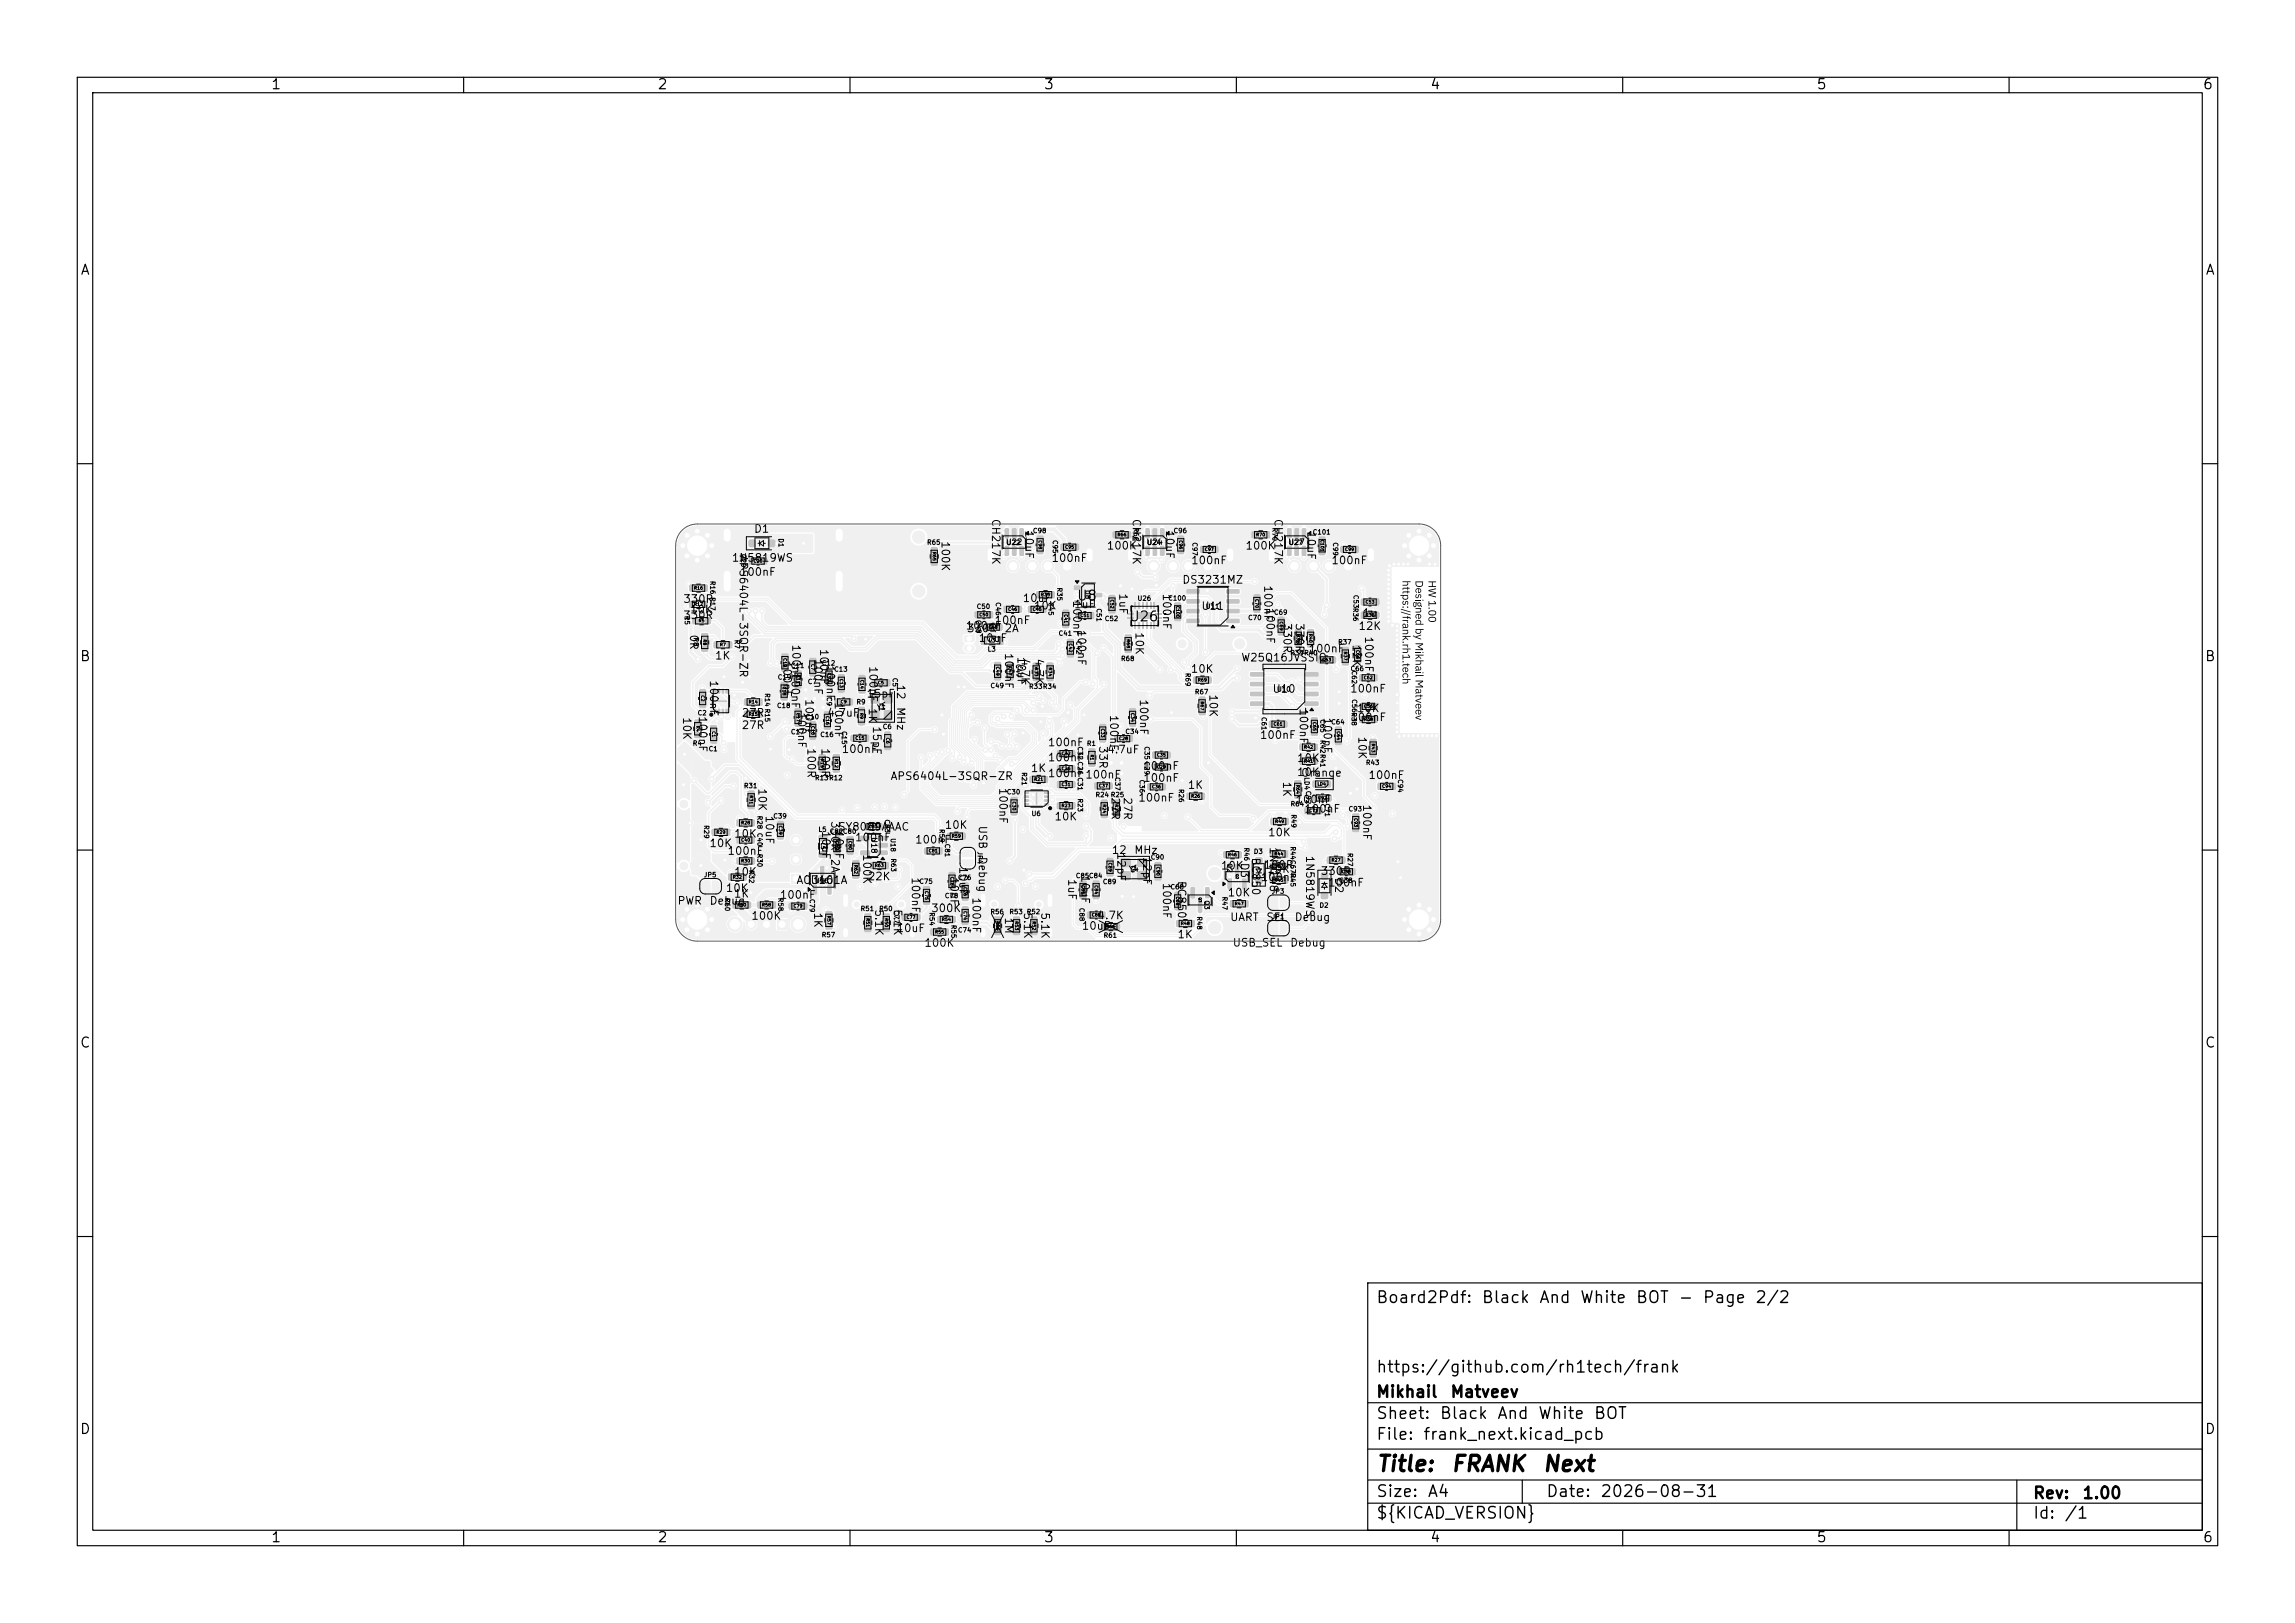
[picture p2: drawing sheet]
<svg xmlns="http://www.w3.org/2000/svg" width="297mm" height="210mm" viewBox="0 0 297 210" stroke-linecap="round" stroke-linejoin="round" font-family="sans-serif">
<defs><g id="words">
<g font-size="2">
<text x="178" y="190.9">Title:</text>
<text x="187.7" y="190.9">FRANK</text>
<text x="199.5" y="190.9">Next</text>
</g>
<g font-size="1.5">
<text x="178" y="169">Board2Pdf:</text>
<text x="191.7" y="169">Black</text>
<text x="199.1" y="169">And</text>
<text x="204.4" y="169">White</text>
<text x="211.6" y="169">BOT</text>
<text x="217.1" y="169">-</text>
<text x="220.3" y="169">Page</text>
<text x="227.1" y="169">2/2</text>
<text x="178" y="178">https://github.com/rh1tech/frank</text>
<text x="178" y="184">Sheet:</text>
<text x="178" y="181.2">Mikhail</text>
<text x="186.2" y="184">Black</text>
<text x="187.6" y="181.2">Matveev</text>
<text x="193.7" y="184">And</text>
<text x="199" y="184">White</text>
<text x="206.2" y="184">BOT</text>
<text x="178" y="186.7">File:</text>
<text x="184.1" y="186.7">frank_next.kicad_pcb</text>
<text x="178" y="196.9">${KICAD_VERSION}</text>
<text x="178" y="194.1">Size:</text>
<text x="184.7" y="194.1">A4</text>
<text x="200" y="194.1">Date:</text>
<text x="207" y="194.1">2026-08-31</text>
<text x="263" y="194.3">Rev:</text>
<text x="263" y="196.9">Id:</text>
<text x="267.1" y="196.9">/1</text>
<text x="269.4" y="194.3">1.00</text>
</g>
<g font-size="1.3">
<text x="35" y="11.9">1</text>
<text x="85" y="11.9">2</text>
<text x="135" y="11.9">3</text>
<text x="185" y="11.9">4</text>
<text x="235" y="11.9">5</text>
<text x="285" y="11.9">6</text>
<text x="10.3" y="35.9">A</text>
<text x="285.4" y="35.9">A</text>
<text x="139.3" y="78">U8</text>
<text x="146" y="80.7">U26</text>
<text x="10.3" y="85.9">B</text>
<text x="285.3" y="85.9">B</text>
<text x="10.3" y="135.9">C</text>
<text x="285.3" y="135.9">C</text>
<text x="10.3" y="185.9">D</text>
<text x="285.3" y="185.9">D</text>
<text x="35" y="199.9">1</text>
<text x="85" y="199.9">2</text>
<text x="135" y="199.9">3</text>
<text x="185" y="199.9">4</text>
<text x="235" y="199.9">5</text>
<text x="285" y="199.9">6</text>
</g>
<g font-size="1">
<text x="95.5" y="71.7" transform="rotate(90 95.5 71.7)">APS6404L-3SQR-ZR</text>
<text x="97.5" y="69.2">D1</text>
<text x="121.6" y="69.9" transform="rotate(90 121.6 69.9)">100K</text>
<text x="128.1" y="67.1" transform="rotate(90 128.1 67.1)">CH217K</text>
<text x="132.4" y="68.5" transform="rotate(90 132.4 68.5)">10uF</text>
<text x="143.1" y="71.4">100K</text>
<text x="146.3" y="67.1" transform="rotate(90 146.3 67.1)">CH217K</text>
<text x="150.6" y="68.5" transform="rotate(90 150.6 68.5)">10uF</text>
<text x="161.1" y="71.4">100K</text>
<text x="164.7" y="67.1" transform="rotate(90 164.7 67.1)">CH217K</text>
<text x="168.9" y="68.7" transform="rotate(90 168.9 68.7)">10uF</text>
<text x="94.6" y="72.9">1N5819WS</text>
<text x="95.7" y="74.8">100nF</text>
<text x="136" y="73">100nF</text>
<text x="138.6" y="77.6" transform="rotate(90 138.6 77.6)">100nF</text>
<text x="144.6" y="76.7" transform="rotate(90 144.6 76.7)">1uF</text>
<text x="150.2" y="76.7" transform="rotate(90 150.2 76.7)">100nF</text>
<text x="152.9" y="75.8">DS3231MZ</text>
<text x="154.1" y="73.3">100nF</text>
<text x="163.4" y="75.7" transform="rotate(90 163.4 75.7)">100nF</text>
<text x="172.2" y="73.3">100nF</text>
<text x="88.3" y="78.3">330R</text>
<text x="88.3" y="80.4">330R</text>
<text x="89" y="82" transform="rotate(90 89 82)">0R</text>
<text x="89.2" y="79.6">10K</text>
<text x="102.3" y="83.3" transform="rotate(90 102.3 83.3)">100nF</text>
<text x="105.9" y="83.9" transform="rotate(90 105.9 83.9)">100nF</text>
<text x="124.9" y="81.7">100nF</text>
<text x="125.1" y="82.1">330R</text>
<text x="126.6" y="83.3">10uF</text>
<text x="128.6" y="81">100nF</text>
<text x="129.9" y="82.1">2A</text>
<text x="132.3" y="78.1">10uF</text>
<text x="133.7" y="79.1">10K</text>
<text x="138.9" y="78.9">1uF</text>
<text x="139.2" y="81.4" transform="rotate(90 139.2 81.4)">100nF</text>
<text x="146.7" y="81.7" transform="rotate(90 146.7 81.7)">10K</text>
<text x="155.4" y="79.2">U11</text>
<text x="163.6" y="78.6" transform="rotate(90 163.6 78.6)">100nF</text>
<text x="165.8" y="80.5" transform="rotate(90 165.8 80.5)">330R</text>
<text x="167.4" y="80.5" transform="rotate(90 167.4 80.5)">330R</text>
<text x="174.8" y="83.3" transform="rotate(90 174.8 83.3)">12K</text>
<text x="175.7" y="81.8">12K</text>
<text x="176.2" y="80.1">1u</text>
<text x="176.4" y="82.3" transform="rotate(90 176.4 82.3)">100nF</text>
<text x="91.6" y="87.9" transform="rotate(90 91.6 87.9)">100nF</text>
<text x="92.5" y="85.6">1K</text>
<text x="101.1" y="85.5" transform="rotate(90 101.1 85.5)">100nF</text>
<text x="102.2" y="87" transform="rotate(90 102.2 87)">100nF</text>
<text x="105.1" y="85.2" transform="rotate(90 105.1 85.2)">100nF</text>
<text x="106.7" y="86" transform="rotate(90 106.7 86)">100nF</text>
<text x="112.3" y="86.1" transform="rotate(90 112.3 86.1)">100nF 1K</text>
<text x="115.8" y="88.5" transform="rotate(90 115.8 88.5)">12</text>
<text x="129.8" y="84.4" transform="rotate(90 129.8 84.4)">100nF</text>
<text x="131.4" y="84.9" transform="rotate(90 131.4 84.9)">10uF</text>
<text x="131.9" y="85.1" transform="rotate(90 131.9 85.1)">4.7K</text>
<text x="133.7" y="85.1" transform="rotate(90 133.7 85.1)">4.7K</text>
<text x="154" y="87.3">10K</text>
<text x="156.3" y="89.8" transform="rotate(90 156.3 89.8)">10K</text>
<text x="160.6" y="85.8">W25Q16JVSSIQ</text>
<text x="164.6" y="89.9">U10</text>
<text x="169.3" y="84.7">100nF</text>
<text x="174.6" y="89.9">100nF</text>
<text x="88.1" y="92.7" transform="rotate(90 88.1 92.7)">10K</text>
<text x="90.2" y="92.6" transform="rotate(90 90.2 92.6)">100nF</text>
<text x="95.9" y="93">27R</text>
<text x="95.9" y="94.6">27R</text>
<text x="103" y="92.1" transform="rotate(90 103 92.1)">100nF</text>
<text x="104" y="90.4" transform="rotate(90 104 90.4)">100nF</text>
<text x="107" y="93">4.7uF</text>
<text x="107.8" y="90.8" transform="rotate(90 107.8 90.8)">100nF</text>
<text x="112" y="90.5">15pF</text>
<text x="112.7" y="93.9" transform="rotate(90 112.7 93.9)">15pF</text>
<text x="115.8" y="91.4" transform="rotate(90 115.8 91.4)">MHz</text>
<text x="143.4" y="92.4" transform="rotate(90 143.4 92.4)">100nF</text>
<text x="147.3" y="90.4" transform="rotate(90 147.3 90.4)">100nF</text>
<text x="163" y="95.9">100nF</text>
<text x="167.9" y="91.6" transform="rotate(90 167.9 91.6)">100nF</text>
<text x="171" y="92.8" transform="rotate(90 171 92.8)">100nF</text>
<text x="174.7" y="93.6">100nF</text>
<text x="175.5" y="92.4">10K</text>
<text x="175.5" y="95.2" transform="rotate(90 175.5 95.2)">10K</text>
<text x="97.9" y="101.9" transform="rotate(90 97.9 101.9)">10K</text>
<text x="104.2" y="96.7" transform="rotate(90 104.2 96.7)">100R</text>
<text x="106.1" y="96.7" transform="rotate(90 106.1 96.7)">100R</text>
<text x="108.8" y="97.7">100nF</text>
<text x="115.2" y="101.2">APS6404L-3SQR-ZR</text>
<text x="129.1" y="101.9" transform="rotate(90 129.1 101.9)">100nF</text>
<text x="133.3" y="100.1">1K</text>
<text x="135.5" y="98.8">100nF</text>
<text x="135.5" y="96.8">100nF</text>
<text x="135.5" y="100.8">100nF100nF</text>
<text x="142" y="96.4" transform="rotate(90 142 96.4)">33R</text>
<text x="143.2" y="97.7">4.7uF</text>
<text x="147.9" y="99.9">100nF</text>
<text x="147.9" y="101.4">100nF</text>
<text x="165.8" y="101" transform="rotate(90 165.8 101)">1K</text>
<text x="167.8" y="100.7">10K</text>
<text x="167.8" y="98.8">10K</text>
<text x="168.3" y="100.7">Orange</text>
<text x="177" y="101">100nF</text>
<text x="98.8" y="105.5" transform="rotate(90 98.8 105.5)">10uF</text>
<text x="106.1" y="107.4" transform="rotate(90 106.1 107.4)">10uF</text>
<text x="107.3" y="106.2" transform="rotate(90 107.3 106.2)">330R</text>
<text x="107.9" y="107.4" transform="rotate(90 107.9 107.4)">10uF</text>
<text x="108.4" y="107.7">SY8089AAAC</text>
<text x="122.2" y="107.5">10K</text>
<text x="126.4" y="106.8" transform="rotate(90 126.4 106.8)">USB</text>
<text x="136.4" y="106.4">10K</text>
<text x="143.6" y="103.1" transform="rotate(90 143.6 103.1)">27R</text>
<text x="145.2" y="103.1" transform="rotate(90 145.2 103.1)">27R</text>
<text x="147.2" y="104">100nF</text>
<text x="153.6" y="102.3">1K</text>
<text x="167.6" y="104.2">100nF</text>
<text x="168.7" y="105.4">100nF</text>
<text x="176.2" y="104" transform="rotate(90 176.2 104)">100nF</text>
<text x="91.7" y="109.9">10K</text>
<text x="94.1" y="110.9">100nF</text>
<text x="94.9" y="108.6">10K</text>
<text x="94.9" y="113.6">10K</text>
<text x="107.3" y="111" transform="rotate(90 107.3 111)">2A</text>
<text x="110.6" y="109.1">100nF</text>
<text x="111.5" y="110.4" transform="rotate(90 111.5 110.4)">100K</text>
<text x="117.7" y="113.4" transform="rotate(90 117.7 113.4)">100nF</text>
<text x="118.3" y="109.4">100nF</text>
<text x="122.7" y="113.4" transform="rotate(90 122.7 113.4)">10uF</text>
<text x="123.9" y="112.1" transform="rotate(90 123.9 112.1)">10uF</text>
<text x="126.4" y="110.8" transform="rotate(90 126.4 110.8)">Debug</text>
<text x="138" y="113.7" transform="rotate(90 138 113.7)">1uF</text>
<text x="139.7" y="113.2" transform="rotate(90 139.7 113.2)">10uF</text>
<text x="143.8" y="110.7">12</text>
<text x="144.4" y="110.3" transform="rotate(90 144.4 110.3)">12pF</text>
<text x="146.7" y="110.7">MHz</text>
<text x="147.7" y="110.8" transform="rotate(90 147.7 110.8)">12pF</text>
<text x="152.2" y="113.9" transform="rotate(90 152.2 113.9)">BC850</text>
<text x="157.9" y="112.8">10K</text>
<text x="160.3" y="111.5" transform="rotate(90 160.3 111.5)">D3</text>
<text x="161.8" y="110.9" transform="rotate(90 161.8 110.9)">BC850</text>
<text x="163.4" y="112.7">100R</text>
<text x="163.9" y="113.2">10K</text>
<text x="164" y="108.5">10K</text>
<text x="164.1" y="109.5" transform="rotate(90 164.1 109.5)">1N4148</text>
<text x="168.8" y="110.6" transform="rotate(90 168.8 110.6)">1N5819WS</text>
<text x="170.8" y="113.5">330R</text>
<text x="172.5" y="113.5" transform="rotate(90 172.5 113.5)">D2</text>
<text x="87.6" y="117.3">PWR</text>
<text x="91.8" y="117.3">Debug</text>
<text x="93.8" y="115.7">10K</text>
<text x="94.9" y="116.4">1K</text>
<text x="97.1" y="119.3">100K</text>
<text x="100.8" y="116.5">100nF</text>
<text x="103" y="114.6">AO3401A</text>
<text x="104.8" y="114.6">U16</text>
<text x="105.1" y="118" transform="rotate(90 105.1 118)">1K</text>
<text x="112.2" y="114.2">22K</text>
<text x="113" y="117.6" transform="rotate(90 113 117.6)">5.1K</text>
<text x="115.4" y="117.6" transform="rotate(90 115.4 117.6)">5.1K</text>
<text x="120.4" y="118.3">300K</text>
<text x="125.6" y="116" transform="rotate(90 125.6 116)">100nF</text>
<text x="129.8" y="118.6" transform="rotate(90 129.8 118.6)">1M</text>
<text x="132.3" y="118" transform="rotate(90 132.3 118)">5.1K</text>
<text x="134.5" y="118" transform="rotate(90 134.5 118)">5.1K</text>
<text x="141.9" y="119.2">4.7K</text>
<text x="150.2" y="114.2" transform="rotate(90 150.2 114.2)">100nF</text>
<text x="158.8" y="116.2">10K</text>
<text x="159.1" y="119.4">UART</text>
<text x="163.1" y="114.3">100nF</text>
<text x="163.8" y="119.4">SEL</text>
<text x="167.5" y="119.4">Debug</text>
<text x="171.8" y="115">100nF</text>
<text x="115.9" y="120.9">10uF</text>
<text x="119.5" y="122.8">100K</text>
<text x="139.9" y="120.6">10uF</text>
<text x="152.3" y="121.7">1K</text>
<text x="159.4" y="122.7">USB_SEL</text>
<text x="166.9" y="122.7">Debug</text>
</g>
<g font-size=".7">
<text x="130.1" y="70.7">U22</text>
<text x="148.3" y="70.7">U24</text>
<text x="166.6" y="70.7">U27</text>
<text x="113.6" y="90.7" transform="rotate(90 113.6 90.7)">Y1</text>
<text x="112.6" y="108.2" transform="rotate(90 112.6 108.2)">U18</text>
<text x="146" y="113">Y4</text>
</g>
<g font-size=".6">
<text x="95.8" y="71.6" transform="rotate(90 95.8 71.6)">C20</text>
<text x="100.6" y="69.6" transform="rotate(90 100.6 69.6)">D1</text>
<text x="119.9" y="70.6">R65</text>
<text x="133.6" y="69.1">C98</text>
<text x="136.1" y="69.8" transform="rotate(90 136.1 69.8)">C95</text>
<text x="146.6" y="68.2" transform="rotate(90 146.6 68.2)">R66</text>
<text x="151.8" y="69.1">C96</text>
<text x="154.2" y="70.1" transform="rotate(90 154.2 70.1)">C97</text>
<text x="164.5" y="68.2" transform="rotate(90 164.5 68.2)">R70</text>
<text x="169.8" y="69.3">C101</text>
<text x="172.4" y="70.1" transform="rotate(90 172.4 70.1)">C99</text>
<text x="91.8" y="75.1" transform="rotate(90 91.8 75.1)">R16 R17</text>
<text x="128.7" y="77.9" transform="rotate(90 128.7 77.9)">C46</text>
<text x="135.5" y="77.9" transform="rotate(90 135.5 77.9)">C45</text>
<text x="136.7" y="76" transform="rotate(90 136.7 76)">R35</text>
<text x="140.3" y="76.3" transform="rotate(90 140.3 76.3)">U8</text>
<text x="147.1" y="77.9">U26</text>
<text x="151.1" y="77.9">C100</text>
<text x="175" y="76.9" transform="rotate(90 175 76.9)">C53R36</text>
<text x="88.5" y="79.6" transform="rotate(90 88.5 79.6)">R5</text>
<text x="89.6" y="82.4" transform="rotate(90 89.6 82.4)">R8</text>
<text x="94.9" y="82.7" transform="rotate(90 94.9 82.7)">R7</text>
<text x="126.2" y="80.2" transform="rotate(90 126.2 80.2)">C48</text>
<text x="126.3" y="78.9">C50</text>
<text x="136.9" y="82.4">C41</text>
<text x="139.1" y="82.9" transform="rotate(90 139.1 82.9)">C42</text>
<text x="141.8" y="78.7" transform="rotate(90 141.8 78.7)">C51</text>
<text x="142.9" y="80.5">C52</text>
<text x="156" y="78.9">U11</text>
<text x="161.5" y="80.4">C70</text>
<text x="164.8" y="79.7">C69</text>
<text x="173.1" y="83.5">R37</text>
<text x="98.9" y="89.6" transform="rotate(90 98.9 89.6)">R14 R15</text>
<text x="100.6" y="88.1">C19</text>
<text x="102.3" y="86.6">C11</text>
<text x="104.5" y="88.7">C7</text>
<text x="106.3" y="86.3">C12</text>
<text x="107.9" y="87.1">C13</text>
<text x="115.4" y="87.6" transform="rotate(90 115.4 87.6)">C5</text>
<text x="127.7" y="84.5">L3</text>
<text x="128.1" y="89.2">C49</text>
<text x="131.3" y="85.9" transform="rotate(90 131.3 85.9)">C47</text>
<text x="133.1" y="89.3">R33R34</text>
<text x="145" y="85.7">R68</text>
<text x="153.3" y="87" transform="rotate(90 153.3 87)">R69</text>
<text x="154.6" y="90">R67</text>
<text x="165.2" y="89.6">U10</text>
<text x="166.9" y="84.9">R39R40</text>
<text x="174.7" y="87">C66</text>
<text x="174.8" y="86.7" transform="rotate(90 174.8 86.7)">C62</text>
<text x="90.2" y="92.7">C2</text>
<text x="100.5" y="91.8">C18</text>
<text x="102.3" y="95.2">C17</text>
<text x="104.2" y="93.2">C10</text>
<text x="106.1" y="95.5">C16</text>
<text x="106.9" y="90.1" transform="rotate(90 106.9 90.1)">C9</text>
<text x="108.8" y="94.5" transform="rotate(90 108.8 94.5)">C15</text>
<text x="110.8" y="91.3">R9</text>
<text x="113.4" y="92">Y1</text>
<text x="114.2" y="94.5">C6</text>
<text x="145.6" y="95.1">C34</text>
<text x="163.1" y="92.7" transform="rotate(90 163.1 92.7)">C61</text>
<text x="170.7" y="93" transform="rotate(90 170.7 93)">C65</text>
<text x="170.7" y="95.7" transform="rotate(90 170.7 95.7)">R42R41</text>
<text x="172.2" y="93.9">C64</text>
<text x="174.8" y="90.4" transform="rotate(90 174.8 90.4)">C56R38</text>
<text x="89.6" y="96.6">R4</text>
<text x="91.6" y="97.4">C1</text>
<text x="105.4" y="101.1">R13R12</text>
<text x="132.1" y="99.9" transform="rotate(90 132.1 99.9)">R21</text>
<text x="139.3" y="96.5" transform="rotate(90 139.3 96.5)">C32C26 C31</text>
<text x="140.6" y="96.7">R1</text>
<text x="144.2" y="100.5" transform="rotate(90 144.2 100.5)">C37</text>
<text x="147.3" y="100.8" transform="rotate(90 147.3 100.8)">C36</text>
<text x="148" y="96.5" transform="rotate(90 148 96.5)">C35C29</text>
<text x="168.7" y="100.5" transform="rotate(90 168.7 100.5)">LD4</text>
<text x="176.7" y="99.1">R43</text>
<text x="180.8" y="100.8" transform="rotate(90 180.8 100.8)">C94</text>
<text x="91" y="106.7" transform="rotate(90 91 106.7)">R29</text>
<text x="96.2" y="102.1">R31</text>
<text x="97.9" y="105.5" transform="rotate(90 97.9 105.5)">R28</text>
<text x="97.9" y="107.7" transform="rotate(90 97.9 107.7)">C40</text>
<text x="100" y="106.1">C39</text>
<text x="105.9" y="107.8">L5</text>
<text x="114.4" y="106" transform="rotate(90 114.4 106)">C83</text>
<text x="121.4" y="107.2" transform="rotate(90 121.4 107.2)">R59</text>
<text x="130.2" y="102.9">C30</text>
<text x="133.4" y="105.7">U6</text>
<text x="139.3" y="103.3" transform="rotate(90 139.3 103.3)">R23</text>
<text x="141.7" y="103.3">R24 R25</text>
<text x="152.4" y="102" transform="rotate(90 152.4 102)">R26</text>
<text x="167" y="104.5">R64</text>
<text x="167" y="105.3" transform="rotate(90 167 105.3)">R49</text>
<text x="168.9" y="102.3" transform="rotate(90 168.9 102.3)">C92</text>
<text x="171.3" y="103.9" transform="rotate(90 171.3 103.9)">C71</text>
<text x="174.5" y="105.1">C93</text>
<text x="91" y="113.7">JP5</text>
<text x="96.8" y="112.5" transform="rotate(90 96.8 112.5)">R32</text>
<text x="97.9" y="110.4" transform="rotate(90 97.9 110.4)">R30</text>
<text x="107.3" y="108">C82C80</text>
<text x="115.1" y="108.4" transform="rotate(90 115.1 108.4)">U18</text>
<text x="115.2" y="111" transform="rotate(90 115.2 111)">R63</text>
<text x="122.1" y="109.1" transform="rotate(90 122.1 109.1)">C81</text>
<text x="126.4" y="110.1" transform="rotate(90 126.4 110.1)">JP4</text>
<text x="139.2" y="113.8">C85C84</text>
<text x="146.2" y="111.8" transform="rotate(90 146.2 111.8)">Y4</text>
<text x="148.9" y="111.4">C90</text>
<text x="158.7" y="111.7" transform="rotate(90 158.7 111.7)">Q2</text>
<text x="160.9" y="109.6" transform="rotate(90 160.9 109.6)">R46</text>
<text x="162.2" y="110.6">D3</text>
<text x="166.9" y="109.5" transform="rotate(90 166.9 109.5)">R44C67R45</text>
<text x="174.3" y="110.3" transform="rotate(90 174.3 110.3)">R27</text>
<text x="93.7" y="116.1" transform="rotate(90 93.7 116.1)">R60</text>
<text x="100.6" y="116.1" transform="rotate(90 100.6 116.1)">R58</text>
<text x="104.6" y="116.3" transform="rotate(90 104.6 116.3)">C79</text>
<text x="105.4" y="114.4">U16</text>
<text x="111.3" y="118">R51</text>
<text x="113.7" y="118">R50</text>
<text x="115.6" y="117.7" transform="rotate(90 115.6 117.7)">C77</text>
<text x="118.9" y="114.5">C75</text>
<text x="120.1" y="118" transform="rotate(90 120.1 118)">R54</text>
<text x="122.2" y="116.4">C78</text>
<text x="123" y="119.6" transform="rotate(90 123 119.6)">R55</text>
<text x="123.9" y="114">C76</text>
<text x="128.1" y="118.4">R56</text>
<text x="130.6" y="118.4">R53 R52</text>
<text x="139.5" y="117.4" transform="rotate(90 139.5 117.4)">C88</text>
<text x="142.7" y="114.5">C89</text>
<text x="151.4" y="115.2">C68</text>
<text x="154.8" y="118.5" transform="rotate(90 154.8 118.5)">R48</text>
<text x="155.7" y="116.4" transform="rotate(90 155.7 116.4)">Q3</text>
<text x="158" y="115.9" transform="rotate(90 158 115.9)">R47</text>
<text x="164.5" y="115.8">JP3</text>
<text x="164.5" y="119.1">JP1</text>
<text x="170.7" y="117.6">D2</text>
<text x="173.2" y="114.4">C38</text>
<text x="106.3" y="121.4">R57</text>
<text x="123.9" y="120.8">C74</text>
<text x="142.8" y="121.5">R61</text>
</g>
<g font-size=".5">
<text x="127.9" y="83.2">L3</text>
<text x="106.1" y="109" transform="rotate(90 106.1 109)">L5</text>
</g>
<g font-size=".4">
<text x="120.6" y="71.4" transform="rotate(90 120.6 71.4)">R65</text>
<text x="134.3" y="69.9" transform="rotate(90 134.3 69.9)">C98</text>
<text x="137.8" y="71.1">C95</text>
<text x="144.6" y="69.5">R66</text>
<text x="152.5" y="69.9" transform="rotate(90 152.5 69.9)">C96</text>
<text x="155.9" y="71.4">C97</text>
<text x="162.5" y="69.5">R70</text>
<text x="170.8" y="69.8" transform="rotate(90 170.8 69.8)">C101</text>
<text x="174" y="71.4">C99</text>
<text x="89.8" y="76.4">R16</text>
<text x="97.5" y="72.9">C20</text>
<text x="134.7" y="77.2">R35</text>
<text x="143.6" y="77.5" transform="rotate(90 143.6 77.5)">C52</text>
<text x="162.4" y="77.5" transform="rotate(90 162.4 77.5)">C70</text>
<text x="89.8" y="78.5">R17</text>
<text x="90.4" y="80.6">R5</text>
<text x="90.9" y="82.7" transform="rotate(90 90.9 82.7)">R8</text>
<text x="93.1" y="83.7">R7</text>
<text x="126.7" y="79.8">C50</text>
<text x="127.9" y="81.4">C48</text>
<text x="130.4" y="79.1">C46</text>
<text x="133.6" y="79.1">C45</text>
<text x="137.6" y="79.4" transform="rotate(90 137.6 79.4)">C41</text>
<text x="138.2" y="83.2" transform="rotate(90 138.2 83.2)">C42</text>
<text x="139.8" y="79.9">C51</text>
<text x="145.7" y="82.7" transform="rotate(90 145.7 82.7)">R68</text>
<text x="152.1" y="78.4" transform="rotate(90 152.1 78.4)">C100</text>
<text x="165.5" y="80.4" transform="rotate(90 165.5 80.4)">C69</text>
<text x="167.7" y="82" transform="rotate(90 167.7 82)">R39</text>
<text x="169.3" y="82" transform="rotate(90 169.3 82)">R40</text>
<text x="176.7" y="79.9">R36</text>
<text x="176.7" y="78.2">C53</text>
<text x="90.6" y="89.9" transform="rotate(90 90.6 89.9)">C2</text>
<text x="101.2" y="88.8" transform="rotate(90 101.2 88.8)">C18</text>
<text x="101.3" y="85.1" transform="rotate(90 101.3 85.1)">C19</text>
<text x="103" y="87.3" transform="rotate(90 103 87.3)">C11</text>
<text x="104.9" y="85.9" transform="rotate(90 104.9 85.9)">C7</text>
<text x="107" y="87" transform="rotate(90 107 87)">C12</text>
<text x="108.6" y="87.8" transform="rotate(90 108.6 87.8)">C13</text>
<text x="111.3" y="87.9" transform="rotate(90 111.3 87.9)">C14</text>
<text x="113.6" y="88.6">C5</text>
<text x="128.8" y="86.2" transform="rotate(90 128.8 86.2)">C49</text>
<text x="130.4" y="86.2" transform="rotate(90 130.4 86.2)">C47</text>
<text x="133.8" y="86.3" transform="rotate(90 133.8 86.3)">R33</text>
<text x="135.6" y="86.3" transform="rotate(90 135.6 86.3)">R34</text>
<text x="155" y="88.3">R69</text>
<text x="171.1" y="85.7">C63</text>
<text x="173.8" y="84.3" transform="rotate(90 173.8 84.3)">R37</text>
<text x="175.4" y="84.1" transform="rotate(90 175.4 84.1)">C66</text>
<text x="176.4" y="88">C62</text>
<text x="90" y="93.9" transform="rotate(90 90 93.9)">R4</text>
<text x="92.1" y="94.6" transform="rotate(90 92.1 94.6)">C1</text>
<text x="96.9" y="91.1">R14</text>
<text x="96.9" y="92.7">R15</text>
<text x="103" y="92.2" transform="rotate(90 103 92.2)">C17</text>
<text x="104.9" y="93.9" transform="rotate(90 104.9 93.9)">C10</text>
<text x="106.8" y="92.6" transform="rotate(90 106.8 92.6)">C16</text>
<text x="108.7" y="91.1">C9</text>
<text x="110.7" y="95.8">C15</text>
<text x="111.2" y="92.2" transform="rotate(90 111.2 92.2)">R9</text>
<text x="114.6" y="95.4" transform="rotate(90 114.6 95.4)">C6</text>
<text x="142.4" y="94.2" transform="rotate(90 142.4 94.2)">C33</text>
<text x="144.8" y="95.9">C28</text>
<text x="146.3" y="92.2" transform="rotate(90 146.3 92.2)">C34</text>
<text x="155.3" y="90.7" transform="rotate(90 155.3 90.7)">R67</text>
<text x="164.8" y="94">C61</text>
<text x="169.8" y="93.4" transform="rotate(90 169.8 93.4)">C65</text>
<text x="172.9" y="94.6" transform="rotate(90 172.9 94.6)">C64</text>
<text x="176.5" y="91.7">C56</text>
<text x="176.5" y="93.4">R38</text>
<text x="106.1" y="98.1" transform="rotate(90 106.1 98.1)">R13</text>
<text x="107.9" y="98.1" transform="rotate(90 107.9 98.1)">R12</text>
<text x="133.8" y="101.1">R21</text>
<text x="137.3" y="99.8">C26</text>
<text x="137.3" y="97.8">C32</text>
<text x="137.3" y="101.8">C31</text>
<text x="141" y="97.6" transform="rotate(90 141 97.6)">R1</text>
<text x="142.2" y="102">C37</text>
<text x="149.7" y="98">C35</text>
<text x="149.7" y="99.5">C29</text>
<text x="167.7" y="101.5" transform="rotate(90 167.7 101.5)">R64</text>
<text x="168.7" y="98.8">R41</text>
<text x="168.7" y="97">R42</text>
<text x="170.4" y="101.7">LD4</text>
<text x="177.4" y="96.2" transform="rotate(90 177.4 96.2)">R43</text>
<text x="92.7" y="108">R29</text>
<text x="95.9" y="106.8">R28</text>
<text x="96.9" y="102.9" transform="rotate(90 96.9 102.9)">R31</text>
<text x="100.7" y="106.8" transform="rotate(90 100.7 106.8)">C39</text>
<text x="112.4" y="107.2">C83</text>
<text x="130.9" y="103.7" transform="rotate(90 130.9 103.7)">C30</text>
<text x="137.3" y="104.5">R23</text>
<text x="142.6" y="104" transform="rotate(90 142.6 104)">R24</text>
<text x="144.2" y="104" transform="rotate(90 144.2 104)">R25</text>
<text x="149" y="102.1">C36</text>
<text x="154.1" y="103.3">R26</text>
<text x="165" y="106.6">R49</text>
<text x="169.4" y="105.2">C71</text>
<text x="170.5" y="103.5">C92</text>
<text x="175.2" y="105.8" transform="rotate(90 175.2 105.8)">C93</text>
<text x="178.8" y="102">C94</text>
<text x="94.8" y="113.8">R32</text>
<text x="95.9" y="111.7">R30</text>
<text x="95.9" y="109">C40</text>
<text x="108" y="108.8" transform="rotate(90 108 108.8)">C82</text>
<text x="109.7" y="108.8" transform="rotate(90 109.7 108.8)">C80</text>
<text x="110.5" y="111.9" transform="rotate(90 110.5 111.9)">R62</text>
<text x="113.2" y="112.3">R63</text>
<text x="120.1" y="110.4">C81</text>
<text x="122.9" y="113.4" transform="rotate(90 122.9 113.4)">C78</text>
<text x="123.1" y="108.5">R59</text>
<text x="143.4" y="111.6" transform="rotate(90 143.4 111.6)">C89</text>
<text x="149.6" y="112.1" transform="rotate(90 149.6 112.1)">C90</text>
<text x="158.9" y="110.9">R46</text>
<text x="164.9" y="110.8">R44</text>
<text x="164.9" y="112.4">C67</text>
<text x="172.3" y="111.6">R27</text>
<text x="173.6" y="113.1">C38</text>
<text x="95.4" y="117.4">R60</text>
<text x="98.6" y="117.4">R58</text>
<text x="102.6" y="117.5">C79</text>
<text x="107" y="118.5" transform="rotate(90 107 118.5)">R57</text>
<text x="112" y="118.8" transform="rotate(90 112 118.8)">R51</text>
<text x="114.4" y="118.8" transform="rotate(90 114.4 118.8)">R50</text>
<text x="117.3" y="119">C77</text>
<text x="119.6" y="115.2" transform="rotate(90 119.6 115.2)">C75</text>
<text x="121.8" y="119.3">R54</text>
<text x="124.6" y="114.7" transform="rotate(90 124.6 114.7)">C76</text>
<text x="124.6" y="117.8" transform="rotate(90 124.6 117.8)">C74</text>
<text x="128.8" y="119.2" transform="rotate(90 128.8 119.2)">R56</text>
<text x="131.3" y="119.2" transform="rotate(90 131.3 119.2)">R53</text>
<text x="133.5" y="119.2" transform="rotate(90 133.5 119.2)">R52</text>
<text x="139.9" y="114.5" transform="rotate(90 139.9 114.5)">C85</text>
<text x="141.2" y="118.7">C88</text>
<text x="141.6" y="114.5" transform="rotate(90 141.6 114.5)">C84</text>
<text x="152.1" y="116" transform="rotate(90 152.1 116)">C68</text>
<text x="152.8" y="119.8">R48</text>
<text x="159.7" y="117.2">R47</text>
<text x="164.9" y="114.2">R45</text>
<text x="121" y="120.9">R55</text>
<text x="143.1" y="120.2">R61</text>
</g>
<g font-size=".3">
<text x="159.9" y="113.1" transform="rotate(90 159.9 113.1)">Q2</text>
<text x="155.1" y="116.1" transform="rotate(90 155.1 116.1)">Q3</text>
</g>
</g></defs>
<g fill="#f0f0f0" stroke="#f0f0f0" stroke-width=".13">
<circle cx="92.1" cy="119" r=".4"/>
<circle cx="91.6" cy="117.7" r=".4"/>
<circle cx="91.6" cy="120.3" r=".4"/>
<circle cx="90.2" cy="117.1" r=".4"/>
<circle cx="90.2" cy="119" r="2.5"/>
<circle cx="90.2" cy="120.9" r=".4"/>
<circle cx="88.9" cy="117.7" r=".4"/>
<circle cx="88.9" cy="120.3" r=".4"/>
<circle cx="88.4" cy="119" r=".4"/>
<circle cx="92.1" cy="70.6" r=".4"/>
<circle cx="91.6" cy="69.3" r=".4"/>
<circle cx="91.6" cy="71.9" r=".4"/>
<circle cx="90.2" cy="68.7" r=".4"/>
<circle cx="90.2" cy="70.6" r="2.5"/>
<circle cx="90.2" cy="72.5" r=".4"/>
<circle cx="88.9" cy="69.3" r=".4"/>
<circle cx="88.9" cy="71.9" r=".4"/>
<circle cx="88.4" cy="70.6" r=".4"/>
<circle cx="104.3" cy="89.3" r=".3"/>
<circle cx="105.4" cy="89.3" r=".3"/>
<circle cx="106.5" cy="89.3" r=".3"/>
<circle cx="104.3" cy="90.4" r=".3"/>
<circle cx="105.4" cy="90.4" r=".3"/>
<circle cx="106.5" cy="90.4" r=".3"/>
<circle cx="104.3" cy="91.5" r=".3"/>
<circle cx="105.4" cy="91.5" r=".3"/>
<circle cx="106.5" cy="91.5" r=".3"/>
</g>
<path d="M127.2 116v1.1M135.9 116v1.1M127.2 120.4v.6M135.9 120.4v.6" fill="none" stroke="#f0f0f0" stroke-width="1"/>
<path d="M180.6 90.5h.5v.9h-.5z" fill="#f0f0f0"/>
<g fill="#f0f0f0" stroke="#f0f0f0" stroke-width=".13">
<circle cx="142.4" cy="100.1" r=".3"/>
<circle cx="142.4" cy="98.7" r=".3"/>
<circle cx="142.4" cy="97.3" r=".3"/>
<circle cx="143.8" cy="100.1" r=".3"/>
<circle cx="143.8" cy="98.7" r=".3"/>
<circle cx="143.8" cy="97.3" r=".3"/>
<circle cx="145.2" cy="100.1" r=".3"/>
<circle cx="145.2" cy="98.7" r=".3"/>
<circle cx="145.2" cy="97.3" r=".3"/>
<circle cx="103.3" cy="119.6" r=".94"/>
<circle cx="95.1" cy="119.6" r=".94"/>
</g>
<path d="M109.4 116v1.1M118.1 116v1.1M109.4 120.4v.6M118.1 120.4v.6" fill="none" stroke="#f0f0f0" stroke-width="1"/>
<path d="M100.6 119h1.3v1.3h-1.3z" fill="#f0f0f0"/>
<g fill="#f0f0f0" stroke="#f0f0f0" stroke-width=".13">
<circle cx="99.2" cy="119.6" r=".65"/>
<circle cx="97.2" cy="119.6" r=".65"/>
<circle cx="131.1" cy="73.2" r=".75"/>
<circle cx="133.6" cy="73.2" r=".75"/>
<circle cx="135.6" cy="73.2" r=".75"/>
</g>
<path d="M137.4 72.5h1.5v1.5h-1.5z" fill="#f0f0f0"/>
<path d="M128.2 71.4v.9M141 71.4v.9" fill="none" stroke="#f0f0f0" stroke-width="1.6"/>
<g fill="#f0f0f0" stroke="#f0f0f0" stroke-width=".13">
<circle cx="149.3" cy="73.2" r=".75"/>
<circle cx="151.8" cy="73.2" r=".75"/>
<circle cx="153.8" cy="73.2" r=".75"/>
</g>
<path d="M155.6 72.5h1.5v1.5h-1.5z" fill="#f0f0f0"/>
<path d="M146.4 71.4v.9M159.2 71.4v.9" fill="none" stroke="#f0f0f0" stroke-width="1.6"/>
<g fill="#f0f0f0" stroke="#f0f0f0" stroke-width=".13">
<circle cx="185.5" cy="70.6" r=".4"/>
<circle cx="185" cy="69.3" r=".4"/>
<circle cx="185" cy="71.9" r=".4"/>
<circle cx="183.6" cy="68.7" r=".4"/>
<circle cx="183.6" cy="70.6" r="2.5"/>
<circle cx="183.6" cy="72.5" r=".4"/>
<circle cx="182.3" cy="69.3" r=".4"/>
<circle cx="182.3" cy="71.9" r=".4"/>
<circle cx="181.8" cy="70.6" r=".4"/>
</g>
<g fill="#f0f0f0">
<path d="M93.6 73.6h.9l.3 .2v2.7l-.1 .2-.2 .1h-.8l-.3-.2v-2.7z"/>
<path d="M93.6 68.3l.9-.1 .2 .1 .1 1.6-.1 .3-.9 .1-.3-.2-.1-1.6z"/>
<path d="M108 68.3l.3-.1h.7l.2 .1 .1 1.6-.1 .3-.9 .1-.3-.2z"/>
<path d="M108 73.7l.2-.1h.8h.2l.1 .2v2.7l-.1 .2-.2 .1h-.8l-.3-.2z"/>
<path d="M124.8 82.2h1.2l.1 .2v.5l-.2 .2h-1l-.2-.2z"/>
</g>
<path d="M125.2 83.9h.5" fill="none" stroke="#f0f0f0" stroke-width=".9"/>
<path d="M102.4 113.1h1.2v1.2h-1.2z" fill="#f0f0f0"/>
<g fill="#f0f0f0" stroke="#f0f0f0" stroke-width=".13">
<circle cx="103" cy="111.2" r=".63"/>
<circle cx="103" cy="108.7" r=".63"/>
<circle cx="167.5" cy="73.2" r=".75"/>
<circle cx="170" cy="73.2" r=".75"/>
<circle cx="172" cy="73.2" r=".75"/>
</g>
<path d="M173.8 72.5h1.5v1.5h-1.5z" fill="#f0f0f0"/>
<path d="M164.6 71.4v.9M177.4 71.4v.9" fill="none" stroke="#f0f0f0" stroke-width="1.6"/>
<g fill="#f0f0f0" stroke="#f0f0f0" stroke-width=".13">
<circle cx="185.5" cy="119" r=".4"/>
<circle cx="185" cy="117.7" r=".4"/>
<circle cx="185" cy="120.3" r=".4"/>
<circle cx="183.6" cy="117.1" r=".4"/>
<circle cx="183.6" cy="119" r="2.5"/>
<circle cx="183.6" cy="120.9" r=".4"/>
<circle cx="182.3" cy="117.7" r=".4"/>
<circle cx="182.3" cy="120.3" r=".4"/>
<circle cx="181.8" cy="119" r=".4"/>
</g>
<g fill="#f0f0f0">
<path d="M156.1 87.6h.7v.8h-.7z"/>
<path d="M154.4 87.6h.7v.8h-.7z"/>
<path d="M89.2 75.7h.7v.8h-.7z"/>
<path d="M90.9 75.7h.7v.8h-.7z"/>
<path d="M110.3 113h.9v.7h-.9z"/>
<path d="M110.3 111.3h.9v.7h-.9z"/>
<path d="M127.4 80.7h.1h.6l.1 .2-.1 .7h-.1h-.6l-.1-.2z"/>
<path d="M128.9 80.7h.2h.6l.1 .2-.1 .7h-.2h-.6v-.2z"/>
<path d="M120.5 72.5h.8v.7h-.8z"/>
<path d="M120.5 70.8h.8v.7h-.8z"/>
<path d="M90.8 82h.8v.6h-.8z"/>
<path d="M90.8 83.6h.8v.7h-.8z"/>
<path d="M149.4 111.6l.2-.1 .7 .1v.1v.6l-.2 .1-.7-.1v-.1z"/>
<path d="M149.4 113.1h.2h.7v.2v.6l-.2 .1-.7-.1v-.2z"/>
<path d="M140.7 118l.2-.1 .6 .1 .1 .1-.1 .7-.2 .1-.6-.1v-.2z"/>
<path d="M142.3 118l.1-.1 .6 .1 .1 .1-.1 .7-.1 .1-.6-.1-.1-.2z"/>
<path d="M143.5 78.6l.2-.1 .6 .1 .1 .1-.1 .6-.1 .1-.7-.1-.1-.1z"/>
<path d="M143.5 77h.2h.6l.1 .2-.1 .6-.1 .1-.7-.1-.1-.2z"/>
<path d="M164.3 110.1h.7v.8h-.7z"/>
<path d="M166 110.1h.7v.8h-.7z"/>
<path d="M171.5 101h.7v.9h-.7z"/>
<path d="M169.9 101h.7v.9h-.7z"/>
<path d="M155.1 91.8h.9v.7h-.9z"/>
<path d="M155.1 90.2h.9v.7h-.9z"/>
<path d="M91.3 79.9h.7v.8h-.7z"/>
<path d="M89.6 79.9h.7v.8h-.7z"/>
<path d="M130.3 87.2h.2h.6l.1 .2-.1 .6-.1 .1-.7-.1v-.1z"/>
<path d="M130.3 85.7l.2-.1 .6 .1 .1 .2-.1 .6h-.1h-.7v-.2z"/>
<path d="M106 97.6h.8v.7h-.8z"/>
<path d="M106 99.3h.8v.6h-.8z"/>
<path d="M152 115.4h.2h.6l.1 .2-.1 .6-.1 .1-.7-.1-.1-.2z"/>
<path d="M152 117l.2-.1 .6 .1 .1 .1-.1 .6-.1 .1-.7-.1-.1-.1z"/>
<path d="M170 102.8h.1h.7v.2v.7h-.2h-.6l-.1-.2z"/>
<path d="M171.5 102.8h.2h.6l.1 .2-.1 .7h-.2h-.6v-.2z"/>
<path d="M164.4 116.2l.3-.1h.6v1.5l-.6-.1-.3-.1-.1-.3v-.6z"/>
<path d="M165.6 116.1h.7l.3 .3v.7l-.1 .3-.2 .1-.7 .1z"/>
<path d="M95.3 106.1h.7v.8h-.7z"/>
<path d="M97 106.1h.7v.8h-.7z"/>
<path d="M119.5 114.7h.2h.6l.1 .2-.1 .6-.1 .1-.7-.1-.1-.2z"/>
<path d="M119.5 116.3l.2-.1 .6 .1 .1 .1-.1 .6-.1 .1-.7-.1-.1-.1z"/>
<path d="M156 114.8h.4l.1 .1 .1 1.2-.1 .1-.4 .1-.1-.1z"/>
<path d="M154.1 114.8h.4l.1 .1 .1 1.2-.1 .1-.4 .1-.1-.1z"/>
<path d="M155 116.7h.5h.1v1.3l-.1 .1h-.3l-.2-.1z"/>
<path d="M155.2 102.6h.7v.8h-.7z"/>
<path d="M153.6 102.6h.7v.8h-.7z"/>
<path d="M114.4 91.9h.2h.9l.1 .2-.1 1.1-.2 .1-.9-.1v-.2z"/>
<path d="M114.4 89.7h.2h.9l.1 .2-.1 1.1-.2 .1-.9-.1v-.2z"/>
<path d="M112.7 89.7h.2h.9l.1 .2-.1 1.1-.2 .1-.9-.1v-.2z"/>
<path d="M112.7 91.9h.2h.9l.1 .2-.1 1.1-.2 .1-.9-.1v-.2z"/>
<path d="M95.3 111h.7v.8h-.7z"/>
<path d="M97 111h.7v.8h-.7z"/>
<path d="M89.2 77.8h.7v.8h-.7z"/>
<path d="M90.9 77.8h.7v.8h-.7z"/>
<path d="M91.9 93.9l.2-.1 .7 .1v.1v.6l-.2 .1-.7-.1v-.1z"/>
<path d="M91.9 95.4h.2h.7v.2v.6l-.2 .1-.7-.1v-.2z"/>
<path d="M152.2 119.1h.7v.8h-.7z"/>
<path d="M153.9 119.1h.7v.8h-.7z"/>
<path d="M138.4 99.1l.1-.1 .6 .1 .1 .1-.1 .7h-.1h-.6l-.1-.2z"/>
<path d="M136.8 99.1l.2-.1 .6 .1v.1v.7h-.2h-.6l-.1-.2z"/>
<path d="M134.1 76.5h.7v.9h-.7z"/>
<path d="M135.8 76.5h.7v.9h-.7z"/>
<path d="M150.1 68.4l.5-.1 .1 .1v1.1l-.1 .2h-.3l-.2-.1z"/>
<path d="M149.2 68.4l.4-.1 .1 .1 .1 1.1-.1 .2h-.4l-.1-.1z"/>
<path d="M148.2 68.4l.5-.1 .1 .1v1.1l-.1 .2h-.3l-.2-.1z"/>
<path d="M148.2 70.7l.5-.1 .1 .1v1.1l-.1 .1h-.3l-.2-.1z"/>
<path d="M149.2 70.7l.4-.1 .1 .1 .1 1.1-.1 .1h-.4l-.1-.1z"/>
<path d="M150.1 70.7l.5-.1 .1 .1v1.1l-.1 .1h-.3l-.2-.1z"/>
<path d="M170.4 104.5l.2-.1 .6 .1v.2v.6l-.2 .1-.6-.1-.1-.1z"/>
<path d="M168.8 104.5l.2-.1 .6 .1 .1 .2-.1 .6-.1 .1-.7-.1v-.1z"/>
<path d="M109.6 108.2h.2h.6l.1 .2-.1 .6-.1 .1-.7-.1-.1-.1z"/>
<path d="M109.6 109.8l.2-.1 .6 .1 .1 .2-.1 .6h-.1h-.7l-.1-.2z"/>
<path d="M106 110.2l1-.1 .1 .2v.6l-.2 .1h-.9l-.1-.2z"/>
<path d="M106 108.1l1-.1 .1 .2v.5l-.2 .2h-.9l-.1-.2z"/>
<path d="M172.8 94h.2h.6l.1 .2-.1 .6-.1 .1-.7-.1-.1-.1z"/>
<path d="M172.8 95.6l.2-.1 .6 .1 .1 .2-.1 .6h-.1h-.7l-.1-.2z"/>
<path d="M137.3 70.4l.1-.1 .6 .1 .1 .2-.1 .6-.1 .1-.6-.1-.1-.1z"/>
<path d="M138.8 70.4l.2-.1 .6 .1 .1 .2-.1 .6-.2 .1-.6-.1v-.1z"/>
<path d="M111.1 88.9h.2h.7v.2v.6l-.2 .1-.7-.1v-.1z"/>
<path d="M111.1 87.4l.2-.1 .7 .1v.2v.6h-.2h-.7v-.2z"/>
<path d="M131.1 120.3h.9v.7h-.9z"/>
<path d="M131.1 118.6h.9v.7h-.9z"/>
<path d="M108 90.4h.2h.6l.1 .2-.1 .6-.2 .1-.6-.1v-.1z"/>
<path d="M109.6 90.4h.1h.6l.1 .2-.1 .6-.1 .1-.6-.1-.1-.1z"/>
<path d="M168.2 98.1h.7v.8h-.7z"/>
<path d="M169.8 98.1h.7v.8h-.7z"/>
<path d="M91 114l.2-.1h.6v1.5h-.7l-.2-.3-.1-.7z"/>
<path d="M92.1 113.9l.7 .1 .3 .2v.8l-.1 .2-.2 .2h-.7z"/>
<path d="M96.5 116.7h.7v.8h-.7z"/>
<path d="M94.8 116.7h.7v.8h-.7z"/>
<path d="M136.8 103.8h.7v.9h-.7z"/>
<path d="M138.4 103.8h.7v.9h-.7z"/>
<path d="M158.9 113.7l.4-.1 .1 .1 .1 1.3-.1 .1h-.4l-.1-.1z"/>
<path d="M160.8 113.7l.4-.1 .1 .1 .1 1.3-.1 .1h-.4l-.1-.1z"/>
<path d="M159.8 111.8h.5l.1 .1v1.2l-.1 .1h-.3l-.2-.1z"/>
<path d="M143.2 101.3l.2-.1 .6 .1v.1v.7l-.2 .1-.6-.1-.1-.2z"/>
<path d="M141.6 101.3l.2-.1 .6 .1 .1 .1-.1 .7-.1 .1-.7-.1v-.2z"/>
<path d="M129.9 78.4h.2h.6v.2v.7h-.2h-.6l-.1-.2z"/>
<path d="M131.4 78.4h.2h.6l.1 .2-.1 .7h-.1h-.7v-.2z"/>
<path d="M101.2 86.1h.1h.7l.1 .2-.1 .6-.2 .1-.6-.1-.1-.1z"/>
<path d="M101.2 84.6l.1-.1 .7 .1 .1 .2-.1 .6h-.2h-.6l-.1-.2z"/>
<path d="M144.2 119.5h.7v.8h-.7z"/>
<path d="M142.6 119.5h.7v.8h-.7z"/>
<path d="M120.4 120.2h.7v.8h-.7z"/>
<path d="M122.1 120.2h.7v.8h-.7z"/>
<path d="M90.5 90.8l.2-.1 .6 .1 .1 .1-.1 .6-.1 .1-.7-.1v-.1z"/>
<path d="M90.5 89.2h.2h.6l.1 .2-.1 .6-.1 .1-.7-.1v-.2z"/>
<path d="M173.1 112.4l.1-.1 .6 .1 .1 .2-.1 .6-.1 .1-.6-.1-.1-.1z"/>
<path d="M174.6 112.4l.2-.1 .6 .1 .1 .2-.1 .6-.2 .1-.6-.1v-.1z"/>
<path d="M138.4 97.1l.1-.1 .6 .1 .1 .2-.1 .6-.1 .1-.6-.1-.1-.1z"/>
<path d="M136.8 97.1l.2-.1 .6 .1v.2v.6l-.2 .1-.6-.1-.1-.1z"/>
<path d="M152.4 69.3h.2h.6l.1 .2-.1 .6-.1 .1-.7-.1-.1-.1z"/>
<path d="M152.4 70.9l.2-.1 .6 .1 .1 .2-.1 .6h-.1h-.7l-.1-.2z"/>
<path d="M164.2 93.3l.2-.1 .6 .1 .1 .2-.1 .6-.1 .1-.7-.1v-.1z"/>
<path d="M165.8 93.3l.2-.1 .6 .1v.2v.6l-.2 .1-.6-.1-.1-.1z"/>
<path d="M164.4 119.5l.3-.1h.6v1.5l-.6-.1-.3-.1-.1-.3v-.6z"/>
<path d="M165.6 119.4h.7l.3 .3v.7l-.1 .3-.2 .1-.7 .1z"/>
<path d="M175.9 91l.2-.1 .6 .1 .1 .2-.1 .6-.1 .1-.7-.1v-.1z"/>
<path d="M177.5 91l.2-.1 .6 .1v.2v.6l-.2 .1-.6-.1-.1-.1z"/>
<path d="M95.3 108.3l.2-.1 .6 .1 .1 .2-.1 .6-.1 .1-.7-.1v-.1z"/>
<path d="M96.9 108.3l.2-.1 .6 .1v.2v.6l-.2 .1-.6-.1-.1-.1z"/>
<path d="M148.5 101.4l.2-.1 .6 .1v.2v.6l-.2 .1-.6-.1-.1-.1z"/>
<path d="M150.1 101.4l.1-.1 .6 .1 .1 .2-.1 .6-.1 .1-.6-.1-.1-.1z"/>
<path d="M164.3 111.7l.2-.1 .6 .1 .1 .2-.1 .6-.1 .1-.7-.1v-.1z"/>
<path d="M165.9 111.7l.2-.1 .6 .1v.2v.6l-.2 .1-.6-.1-.1-.1z"/>
<path d="M96.9 69.9l.2-.1 .7 .1 .1 .2-.1 .6-.2 .1-.7-.1v-.1z"/>
<path d="M99.4 69.9l.2-.1 .7 .1 .1 .2-.1 .6-.2 .1-.7-.1v-.1z"/>
<path d="M102.9 86.7h.1h.7l.1 .2-.1 .6-.2 .1-.6-.1-.1-.1z"/>
<path d="M102.9 88.3l.1-.1 .7 .1 .1 .2-.1 .6h-.2h-.6l-.1-.2z"/>
<path d="M98 116.7h.7v.8h-.7z"/>
<path d="M99.7 116.7h.7v.8h-.7z"/>
<path d="M110.1 95.1h.2h.6l.1 .2-.1 .6-.2 .1-.6-.1v-.1z"/>
<path d="M111.7 95.1h.1h.6l.1 .2-.1 .6-.1 .1-.6-.1-.1-.1z"/>
<path d="M135.5 85.8h.8v.7h-.8z"/>
<path d="M135.5 87.4h.8v.7h-.8z"/>
<path d="M169.7 92.8h.2h.6l.1 .2-.1 .6-.1 .1-.7-.1-.1-.1z"/>
<path d="M169.7 94.4l.2-.1 .6 .1 .1 .2-.1 .6h-.1h-.7l-.1-.2z"/>
<path d="M137.5 80.5l.2-.1 .6 .1 .1 .1-.1 .6-.1 .1-.7-.1v-.1z"/>
<path d="M137.5 78.9h.2h.6l.1 .2-.1 .6-.1 .1-.7-.1v-.2z"/>
<path d="M149.1 97.3l.2-.1 .6 .1 .1 .2-.1 .6-.1 .1-.7-.1v-.1z"/>
<path d="M150.7 97.3l.2-.1 .6 .1v.2v.6l-.2 .1-.6-.1-.1-.1z"/>
<path d="M124.5 111.2h1.5v.7l-.2 .2-.2 .1h-.8l-.3-.3z"/>
<path d="M124.6 110.1l.3-.2h.8l.3 .3v.7h-1.5v-.6z"/>
<path d="M168.2 96.3h.7v.8h-.7z"/>
<path d="M169.8 96.3h.7v.8h-.7z"/>
<path d="M142.5 105.1h.8v.7h-.8z"/>
<path d="M142.5 103.5h.8v.7h-.8z"/>
<path d="M142.3 95.3l.2-.1 .6 .1 .1 .1-.1 .6-.1 .1-.7-.1-.1-.1z"/>
<path d="M142.3 93.7l.2-.1 .6 .1 .1 .2-.1 .6h-.1h-.7l-.1-.2z"/>
<path d="M171 112.9h.2h.6l.1 .2-.1 .7-.1 .1-.7-.1-.1-.2z"/>
<path d="M171 115.4h.2h.6l.1 .2-.1 .7-.1 .1-.7-.1-.1-.2z"/>
<path d="M167.5 101h.9v.7h-.9z"/>
<path d="M167.5 102.6h.9v.7h-.9z"/>
<path d="M123 118.6h.6v.8h-.6z"/>
<path d="M121.3 118.6h.7v.8h-.7z"/>
<path d="M158.7 80.1h1.6l.1 .1v.3l-.1 .1h-1.5l-.1-.1z"/>
<path d="M158.7 78.8h1.6l.1 .1v.4l-.1 .1h-1.5l-.1-.2z"/>
<path d="M158.7 77.5h1.6l.1 .2v.3l-.1 .1h-1.5l-.1-.1z"/>
<path d="M158.7 76.3l1.6-.1 .1 .2v.3l-.1 .1h-1.5l-.1-.1z"/>
<path d="M153.6 76.3l1.6-.1 .1 .2v.3l-.2 .1h-1.5l-.1-.1z"/>
<path d="M153.6 77.5h1.6l.1 .2v.3l-.2 .1h-1.5l-.1-.1z"/>
<path d="M153.6 78.8h1.6l.1 .1v.4l-.2 .1h-1.5l-.1-.2z"/>
<path d="M153.6 80.1h1.6l.1 .1v.3l-.2 .1h-1.5l-.1-.1z"/>
<path d="M139 75.8h.8l.1 .1-.1 .4-.1 .1-.7-.1v-.1z"/>
<path d="M139 77.7h.8l.1 .1-.1 .4-.1 .1-.7-.1v-.1z"/>
<path d="M141.8 76.7h.8l.1 .2-.1 .3-.1 .1h-.7v-.1z"/>
<path d="M124.2 107.8h.7v.8h-.7z"/>
<path d="M122.6 107.8h.7v.8h-.7z"/>
<path d="M126.2 79.1h.1h.6l.1 .2-.1 .7h-.1h-.6l-.1-.2z"/>
<path d="M127.7 79.1h.2h.6l.1 .2-.1 .7h-.2h-.6v-.2z"/>
<path d="M171.7 110.9h.7v.8h-.7z"/>
<path d="M173.4 110.9h.7v.8h-.7z"/>
<path d="M167.6 81.4h.8v.7h-.8z"/>
<path d="M167.6 83.1h.8v.7h-.8z"/>
<path d="M111.8 106.5h.2h.6l.1 .2-.1 .7h-.1h-.7v-.2z"/>
<path d="M113.4 106.5h.2h.6v.2v.7h-.2h-.6l-.1-.2z"/>
<path d="M116.7 118.3l.2-.1 .6 .1 .1 .2-.1 .6-.1 .1-.7-.1v-.1z"/>
<path d="M118.3 118.3l.2-.1 .6 .1v.2v.6l-.2 .1-.6-.1-.1-.1z"/>
<path d="M128.7 87.2h.2h.6l.1 .2-.1 .6-.1 .1-.7-.1-.1-.1z"/>
<path d="M128.7 85.7l.2-.1 .6 .1 .1 .2-.1 .6h-.1h-.7l-.1-.2z"/>
<path d="M96.3 90.4h.7v.8h-.7z"/>
<path d="M98 90.4h.6v.8h-.6z"/>
<path d="M129.1 82.3h.6l.2 .1v.9l-.1 .2h-.6l-.2-.2z"/>
<path d="M127 82.3h.6l.2 .1v.9l-.2 .2h-.5l-.2-.2z"/>
<path d="M139.7 114l.2-.1 .7 .1v.1v.6l-.2 .1-.7-.1v-.1z"/>
<path d="M139.7 115.5h.2h.7v.2v.6l-.2 .1-.7-.1v-.2z"/>
<path d="M92.1 107.3h.7v.8h-.7z"/>
<path d="M93.8 107.3h.7v.8h-.7z"/>
<path d="M106.7 93.6h.1h.7l.1 .2-.1 .6-.2 .1-.6-.1-.1-.2z"/>
<path d="M106.7 92.1l.1-.1 .7 .1 .1 .1-.1 .6-.2 .1-.6-.1-.1-.1z"/>
<path d="M96.9 72.2l.2-.1 .6 .1 .1 .2-.1 .6-.1 .1-.7-.1v-.1z"/>
<path d="M98.5 72.2l.2-.1 .6 .1v.2v.6l-.2 .1-.6-.1-.1-.1z"/>
<path d="M102.9 93.2h.1h.7l.1 .2-.1 .6-.2 .1-.6-.1-.1-.2z"/>
<path d="M102.9 91.7l.1-.1 .7 .1 .1 .1-.1 .6-.2 .1-.6-.1-.1-.1z"/>
<path d="M124.5 114.2h.2h.6l.1 .2-.1 .6-.1 .1-.7-.1-.1-.2z"/>
<path d="M124.5 115.8l.2-.1 .6 .1 .1 .1-.1 .6-.1 .1-.7-.1-.1-.1z"/>
<path d="M138.4 101.1l.1-.1 .6 .1 .1 .2-.1 .6-.1 .1-.6-.1-.1-.1z"/>
<path d="M136.8 101.1l.2-.1 .6 .1v.2v.6l-.2 .1-.6-.1-.1-.1z"/>
<path d="M176.1 79.2h.7v.8h-.7z"/>
<path d="M177.8 79.2h.7v.8h-.7z"/>
<path d="M112.6 111.6h.7v.8h-.7z"/>
<path d="M114.3 111.6h.7v.8h-.7z"/>
<path d="M101.1 89.8h.1h.7l.1 .2-.1 .6-.2 .1-.6-.1-.1-.2z"/>
<path d="M101.1 88.3l.1-.1 .7 .1 .1 .1-.1 .6-.2 .1-.6-.1-.1-.1z"/>
<path d="M112.8 87.9h.2h.6l.1 .2-.1 .7h-.1h-.7v-.2z"/>
<path d="M114.4 87.9h.2h.6v.2v.7h-.2h-.6l-.1-.2z"/>
<path d="M106.9 86.5l.1-.1 .7 .1 .1 .1-.1 .6-.2 .1-.6-.1-.1-.1z"/>
<path d="M106.9 88h.1h.7l.1 .2-.1 .6-.2 .1-.6-.1-.1-.2z"/>
<path d="M144 68.8h.7v.8h-.7z"/>
<path d="M145.7 68.8h.7v.8h-.7z"/>
<path d="M114.3 119.9h.8v.7h-.8z"/>
<path d="M114.3 118.2h.8v.7h-.8z"/>
<path d="M134.9 100.4h.7v.9h-.7z"/>
<path d="M133.3 100.4h.6v.9h-.6z"/>
<path d="M173.7 85.4h.8v.7h-.8z"/>
<path d="M173.7 83.7h.8v.7h-.8z"/>
<path d="M96.3 92h.7v.8h-.7z"/>
<path d="M98 92h.6v.8h-.6z"/>
<path d="M162.2 78.5l.2-.1 .7 .1v.2v.6h-.2h-.7v-.2z"/>
<path d="M162.2 76.9h.2h.7v.2v.6l-.2 .1-.7-.1v-.1z"/>
<path d="M175.3 85.1l.2-.1 .6 .1 .1 .2-.1 .6h-.1h-.7l-.1-.2z"/>
<path d="M175.3 83.5h.2h.6l.1 .2-.1 .6-.1 .1-.7-.1-.1-.1z"/>
<path d="M128.7 120.3h.8v.7h-.8z"/>
<path d="M128.7 118.6h.8v.7h-.8z"/>
<path d="M152 78h.2h.6l.1 .2-.1 .6-.1 .1-.7-.1-.1-.2z"/>
<path d="M152 79.6l.2-.1 .6 .1 .1 .1-.1 .6-.1 .1-.7-.1-.1-.1z"/>
<path d="M172.1 85l.2-.1 .6 .1v.1v.7l-.2 .1-.6-.1-.1-.2z"/>
<path d="M170.5 85l.2-.1 .6 .1 .1 .1-.1 .7-.1 .1-.7-.1v-.2z"/>
<path d="M133.7 85.8h.8v.7h-.8z"/>
<path d="M133.7 87.4h.8v.7h-.8z"/>
<path d="M173.5 70.7l.2-.1 .6 .1v.2v.6l-.2 .1-.6-.1-.1-.1z"/>
<path d="M175 70.7l.2-.1 .6 .1 .1 .2-.1 .6-.1 .1-.7-.1v-.1z"/>
<path d="M113.6 110.1h1.2l.1 .1v.4l-.1 .1-1.1-.1-.1-.1z"/>
<path d="M113.6 109.1h1.2l.1 .2v.3l-.1 .1h-1.1l-.1-.1z"/>
<path d="M113.6 108.2h1.2l.1 .1v.4l-.1 .1-1.1-.1-.1-.1z"/>
<path d="M111.3 108.2h1.2l.1 .1v.4l-.1 .1-1.1-.1-.1-.1z"/>
<path d="M111.3 110.1h1.2l.1 .1v.4l-.1 .1-1.1-.1-.1-.1z"/>
<path d="M130.8 103.1h.2h.6l.1 .2-.1 .6-.1 .1-.7-.1v-.1z"/>
<path d="M130.8 104.7l.2-.1 .6 .1 .1 .2-.1 .6h-.1h-.7v-.2z"/>
<path d="M143.2 112.6l.2-.1 .7 .1v.2v.6h-.2h-.7v-.2z"/>
<path d="M143.2 111.1l.2-.1 .7 .1v.1v.6l-.2 .1-.7-.1v-.1z"/>
<path d="M134.6 78.4h.2h.6l.1 .2-.1 .7h-.2h-.6v-.2z"/>
<path d="M133.1 78.4h.1h.6l.1 .2-.1 .7h-.1h-.6l-.1-.2z"/>
<path d="M100.6 106.3l.2-.1 .6 .1 .1 .1-.1 .6-.1 .1-.7-.1-.1-.1z"/>
<path d="M100.6 107.8h.2h.6l.1 .2-.1 .6-.1 .1-.7-.1-.1-.2z"/>
<path d="M111.9 119.9h.8v.7h-.8z"/>
<path d="M111.9 118.2h.8v.7h-.8z"/>
<path d="M124.5 118.9l.2-.1 .6 .1 .1 .1-.1 .6-.1 .1-.7-.1-.1-.1z"/>
<path d="M124.5 117.3h.2h.6l.1 .2-.1 .6-.1 .1-.7-.1-.1-.2z"/>
<path d="M145.6 83.8h.8v.7h-.8z"/>
<path d="M145.6 82.1h.8v.7h-.8z"/>
<path d="M131.9 68.4l.5-.1 .1 .1v1.1l-.1 .2h-.3l-.2-.1z"/>
<path d="M131 68.4l.4-.1 .1 .1 .1 1.1-.1 .2h-.4l-.1-.1z"/>
<path d="M130 68.4l.5-.1 .1 .1v1.1l-.1 .2h-.3l-.2-.1z"/>
<path d="M130 70.7l.5-.1 .1 .1v1.1l-.1 .1h-.3l-.2-.1z"/>
<path d="M131 70.7l.4-.1 .1 .1 .1 1.1-.1 .1h-.4l-.1-.1z"/>
<path d="M131.9 70.7l.5-.1 .1 .1v1.1l-.1 .1h-.3l-.2-.1z"/>
<path d="M106.9 117.9h.8v.7h-.8z"/>
<path d="M106.9 119.6h.8v.7h-.8z"/>
<path d="M104.8 86.7h.1h.7l.1 .2-.1 .6-.2 .1-.6-.1-.1-.2z"/>
<path d="M104.8 85.2l.1-.1 .7 .1 .1 .1-.1 .6-.2 .1-.6-.1-.1-.1z"/>
<path d="M135.1 103.9h.6v.3h-.5z"/>
<path d="M135.1 103.4h.6v.3h-.5z"/>
<path d="M135.1 102.9h.6v.3h-.5z"/>
<path d="M135.1 102.4h.6v.3h-.5z"/>
<path d="M132.6 102.4h.5l.1 .3h-.6z"/>
<path d="M132.6 102.9h.5l.1 .3h-.6z"/>
<path d="M132.6 103.4h.5l.1 .3h-.6z"/>
<path d="M132.6 103.9h.5l.1 .3h-.6z"/>
<path d="M134.1 102.5l.2 .1-.1 1.5h-.1z"/>
<path d="M149.5 79.3h.9v.3h-.9z"/>
<path d="M149.3 78h.2v.9h-.2z"/>
<path d="M148.8 78h.2v.9h-.2z"/>
<path d="M148.3 78h.2v.9h-.2z"/>
<path d="M147.8 78h.2v.9h-.2z"/>
<path d="M147.3 78h.2v.9h-.2z"/>
<path d="M146.8 78h.2v.9h-.2z"/>
<path d="M145.9 79.3h.9v.3h-.9z"/>
<path d="M145.9 79.8h.9v.3h-.9z"/>
<path d="M146.8 80.6h.2v.9h-.2z"/>
<path d="M147.3 80.6h.2v.9h-.2z"/>
<path d="M147.8 80.6h.2v.9h-.2z"/>
<path d="M148.3 80.6h.2v.9h-.2z"/>
<path d="M148.8 80.6h.2v.9h-.2z"/>
<path d="M149.3 80.6h.2v.9h-.2z"/>
<path d="M149.5 79.8h.9v.3h-.9z"/>
<path d="M147.2 79.3h1.9v.9h-1.9z"/>
<path d="M158.3 110.2h.7v.8h-.7z"/>
<path d="M160 110.2h.7v.8h-.7z"/>
<path d="M177.6 92.7h.7v.8h-.7z"/>
<path d="M175.9 92.7h.7v.8h-.7z"/>
<path d="M103.7 116.8h.1h.6l.1 .2-.1 .7h-.1h-.6l-.1-.2z"/>
<path d="M102.1 116.8h.2h.6v.2v.7h-.2h-.6l-.1-.2z"/>
<path d="M114.5 94.7l.1-.1 .7 .1 .1 .2-.1 .6h-.2h-.6l-.1-.2z"/>
<path d="M114.5 96.2h.1h.7l.1 .2-.1 .6-.2 .1-.6-.1-.1-.1z"/>
<path d="M144.1 105.1h.8v.7h-.8z"/>
<path d="M144.1 103.5h.8v.7h-.8z"/>
<path d="M122.8 114.4h.2h.6l.1 .2-.1 .6-.1 .1-.7-.1-.1-.2z"/>
<path d="M122.8 112.9l.2-.1 .6 .1 .1 .1-.1 .6-.1 .1-.7-.1-.1-.1z"/>
<path d="M168.5 68.4l.4-.1 .1 .1 .1 1.1-.1 .2h-.4l-.1-.1z"/>
<path d="M167.5 68.4l.5-.1 .1 .1v1.1l-.1 .2h-.3l-.2-.1z"/>
<path d="M166.6 68.4l.4-.1 .1 .1 .1 1.1-.1 .2h-.4l-.1-.1z"/>
<path d="M166.6 70.7l.4-.1 .1 .1 .1 1.1-.1 .1h-.4l-.1-.1z"/>
<path d="M167.5 70.7l.5-.1 .1 .1v1.1l-.1 .1h-.3l-.2-.1z"/>
<path d="M168.5 70.7l.4-.1 .1 .1 .1 1.1-.1 .1h-.4l-.1-.1z"/>
<path d="M179.8 101.3h.2h.6l.1 .2-.1 .7h-.2h-.6v-.2z"/>
<path d="M178.3 101.3h.1h.7v.2v.7h-.2h-.6l-.1-.2z"/>
<path d="M104.8 93.4l.1-.1 .7 .1 .1 .1-.1 .6-.2 .1-.6-.1-.1-.1z"/>
<path d="M104.8 94.9h.1h.7l.1 .2-.1 .6-.2 .1-.6-.1-.1-.2z"/>
<path d="M162 68.8h.7v.8h-.7z"/>
<path d="M163.6 68.8h.7v.8h-.7z"/>
<path d="M94.3 113.1h.6v.8h-.6z"/>
<path d="M95.9 113.1h.7v.8h-.7z"/>
<path d="M165.4 79.8h.2h.6l.1 .2-.1 .6-.1 .1-.7-.1-.1-.1z"/>
<path d="M165.4 81.4l.2-.1 .6 .1 .1 .2-.1 .6h-.1h-.7l-.1-.2z"/>
<path d="M175.9 87.3l.2-.1 .6 .1 .1 .2-.1 .6-.2 .1-.6-.1v-.1z"/>
<path d="M177.5 87.3l.1-.1 .6 .1 .1 .2-.1 .6-.1 .1-.6-.1-.1-.1z"/>
<path d="M89.9 93.1h.8v.7h-.8z"/>
<path d="M89.9 94.8h.8v.7h-.8z"/>
<path d="M155.3 70.7l.2-.1 .6 .1 .1 .2-.1 .6-.1 .1-.7-.1v-.1z"/>
<path d="M156.9 70.7l.2-.1 .6 .1v.2v.6l-.2 .1-.6-.1-.1-.1z"/>
<path d="M175 106.8h.2h.7v.2v.6l-.2 .1-.7-.1v-.1z"/>
<path d="M175 105.3l.2-.1 .7 .1v.2v.6h-.2h-.7v-.2z"/>
<path d="M149.1 98.8h.2h.6l.1 .2-.1 .7h-.1h-.7v-.2z"/>
<path d="M150.7 98.8h.2h.6v.2v.7h-.2h-.6l-.1-.2z"/>
<path d="M92.4 91.7h.3v.6h-.3z"/>
<path d="M92.9 91.7h.3v.6h-.3z"/>
<path d="M93.4 91.7h.3v.6h-.3z"/>
<path d="M93.9 91.7h.3v.6h-.3z"/>
<path d="M93.9 89.2h.3v.5h-.3z"/>
<path d="M93.4 89.2h.3v.5h-.3z"/>
<path d="M92.9 89.2h.3v.5h-.3z"/>
<path d="M92.4 89.2h.3v.5h-.3z"/>
<path d="M92.5 90.6h1.6v.2h-1.5z"/>
<path d="M108.5 87.3l.1-.1 .7 .1 .1 .1-.1 .6-.2 .1-.6-.1-.1-.1z"/>
<path d="M108.5 88.8h.1h.7l.1 .2-.1 .6-.2 .1-.6-.1-.1-.2z"/>
<path d="M147.2 111.1l.2-.1 1.1 .1 .1 .2-.1 .8-.2 .1-1.1-.1v-.1z"/>
<path d="M145 111.1l.2-.1 1.1 .1 .1 .2-.1 .8-.2 .1-1.1-.1v-.1z"/>
<path d="M145 112.8l.2-.1 1.1 .1 .1 .2-.1 .8-.2 .1-1.1-.1v-.1z"/>
<path d="M147.2 112.8l.2-.1 1.1 .1 .1 .2-.1 .8-.2 .1-1.1-.1v-.1z"/>
<path d="M133.4 120.3h.8v.7h-.8z"/>
<path d="M133.4 118.6h.8v.7h-.8z"/>
<path d="M160.9 116.5h.6v.9h-.6z"/>
<path d="M159.2 116.5h.7v.9h-.7z"/>
<path d="M107.8 97.6h.8v.7h-.8z"/>
<path d="M107.8 99.3h.8v.6h-.8z"/>
<path d="M111.1 93.1h.8v.7h-.8z"/>
<path d="M111.1 91.5h.8v.7h-.8z"/>
<path d="M164.4 105.9h.7v.8h-.7z"/>
<path d="M166.1 105.9h.7v.8h-.7z"/>
<path d="M168.8 90.8h1.8l.1 .1-.1 .4-.1 .1h-1.7v-.2z"/>
<path d="M168.8 89.5h1.8l.1 .1-.1 .4-.1 .1h-1.7v-.2z"/>
<path d="M168.8 88.3l1.8-.1 .1 .2-.1 .3-.1 .1h-1.7v-.1z"/>
<path d="M168.8 87h1.8l.1 .1-.1 .4-.1 .1-1.7-.1v-.1z"/>
<path d="M161.8 87h1.8l.1 .1-.1 .4-.1 .1-1.7-.1v-.1z"/>
<path d="M161.8 88.3l1.8-.1 .1 .2-.1 .3-.1 .1h-1.7v-.1z"/>
<path d="M161.8 89.5h1.8l.1 .1-.1 .4-.1 .1h-1.7v-.2z"/>
<path d="M161.8 90.8h1.8l.1 .1-.1 .4-.1 .1h-1.7v-.2z"/>
<path d="M134.2 69.3h.2h.6l.1 .2-.1 .6-.1 .1-.7-.1-.1-.1z"/>
<path d="M134.2 70.9l.2-.1 .6 .1 .1 .2-.1 .6h-.1h-.7l-.1-.2z"/>
<path d="M121.2 109.7l.1-.1 .6 .1 .1 .2-.1 .6-.1 .1-.6-.1-.1-.1z"/>
<path d="M119.6 109.7l.2-.1 .6 .1 .1 .2-.1 .6-.2 .1-.6-.1v-.1z"/>
<path d="M166 113.5h.7v.8h-.7z"/>
<path d="M164.3 113.5h.7v.8h-.7z"/>
<path d="M177.3 95.6h.8v.7h-.8z"/>
<path d="M177.3 97.3h.8v.7h-.8z"/>
<path d="M141.4 114l.2-.1 .7 .1v.1v.6l-.2 .1-.7-.1v-.1z"/>
<path d="M141.4 115.5h.2h.7v.2v.6l-.2 .1-.7-.1v-.2z"/>
<path d="M169.2 81.4h.8v.7h-.8z"/>
<path d="M169.2 83.1h.8v.7h-.8z"/>
<path d="M96.8 104h.8v.7h-.8z"/>
<path d="M96.8 102.3h.8v.7h-.8z"/>
<path d="M170.7 69.5l.2-.1 .6 .1 .1 .1-.1 .6-.1 .1-.7-.1-.1-.1z"/>
<path d="M170.7 71h.2h.6l.1 .2-.1 .6-.1 .1-.7-.1-.1-.2z"/>
<path d="M107.9 108.2h.2h.6l.1 .2-.1 .6-.1 .1-.7-.1-.1-.1z"/>
<path d="M107.9 109.8l.2-.1 .6 .1 .1 .2-.1 .6h-.1h-.7l-.1-.2z"/>
<path d="M140.9 98.5h.8v.7h-.8z"/>
<path d="M140.9 96.9h.8v.6h-.8z"/>
<path d="M92.4 83h.7v.8h-.7z"/>
<path d="M94 83h.7v.8h-.7z"/>
<path d="M105.2 114.5l.4-.1 .1 .1v1.1l-.1 .1h-.4z"/>
<path d="M107.1 114.5l.4-.1 .1 .1v1.1l-.1 .1h-.4z"/>
<path d="M106.2 112.1l.3-.1 .2 .1v1.1l-.1 .2-.5-.1z"/>
<path d="M144.2 95.2l.2-.1 .6 .1 .1 .1-.1 .7-.1 .1-.7-.1v-.2z"/>
<path d="M145.8 95.2l.2-.1 .6 .1v.1v.7l-.2 .1-.6-.1-.1-.2z"/>
<path d="M140.8 79.2h.2h.6v.2v.7h-.2h-.6l-.1-.2z"/>
<path d="M139.2 79.2h.2h.6l.1 .2-.1 .7h-.1h-.7v-.2z"/>
<path d="M162.5 113.5l.2-.1 .6 .1 .1 .2-.1 .6-.1 .1-.7-.1-.1-.1z"/>
<path d="M162.5 111l.2-.1 .6 .1 .1 .2-.1 .6-.1 .1-.7-.1-.1-.1z"/>
<path d="M176.1 77.5l.2-.1 .6 .1 .1 .2-.1 .6-.1 .1-.7-.1v-.1z"/>
<path d="M177.7 77.5l.2-.1 .6 .1v.2v.6l-.2 .1-.6-.1-.1-.1z"/>
<path d="M138.1 84.2h.2h.6l.1 .2-.1 .6-.1 .1-.7-.1v-.1z"/>
<path d="M138.1 82.7l.2-.1 .6 .1 .1 .2-.1 .6h-.1h-.7v-.2z"/>
<path d="M146.2 93.2h.1h.7v.2v.6l-.2 .1-.6-.1-.1-.2z"/>
<path d="M146.2 91.7l.1-.1 .7 .1v.1v.6l-.2 .1-.6-.1-.1-.1z"/>
</g>
<g fill="#f0f0f0" stroke="#f0f0f0" stroke-width=".13">
<circle cx="180.9" cy="111.5" r=".3"/>
<circle cx="121.9" cy="92.5" r=".3"/>
<circle cx="179.8" cy="73.2" r=".3"/>
<circle cx="180.8" cy="82.2" r=".3"/>
<circle cx="180.8" cy="86.4" r=".3"/>
<circle cx="122.1" cy="95" r=".3"/>
<circle cx="180.8" cy="87.6" r=".3"/>
<circle cx="180.8" cy="92.3" r=".3"/>
<circle cx="156.3" cy="76.4" r=".3"/>
<circle cx="96.1" cy="88.3" r=".3"/>
<circle cx="180.8" cy="85.8" r=".3"/>
<circle cx="179.7" cy="76.8" r=".3"/>
<circle cx="89.3" cy="106.5" r=".3"/>
<circle cx="180.8" cy="94.1" r=".3"/>
<circle cx="179.7" cy="79.2" r=".3"/>
<circle cx="96.9" cy="85.5" r=".3"/>
<circle cx="96.5" cy="100.7" r=".3"/>
<circle cx="180.8" cy="85.2" r=".3"/>
<circle cx="129.7" cy="88.1" r=".3"/>
<circle cx="180.8" cy="81" r=".3"/>
<circle cx="181" cy="73" r=".3"/>
<circle cx="180.2" cy="80.9" r=".3"/>
<circle cx="133.7" cy="102.8" r=".3"/>
<circle cx="180.8" cy="84.6" r=".3"/>
<circle cx="181.3" cy="113.6" r=".3"/>
<circle cx="97" cy="87.6" r=".3"/>
<circle cx="185.7" cy="73" r=".3"/>
<circle cx="179.7" cy="78" r=".3"/>
<circle cx="180.8" cy="84" r=".3"/>
<circle cx="162.5" cy="92.9" r=".3"/>
<circle cx="148.3" cy="91.4" r=".3"/>
<circle cx="134.9" cy="91.4" r=".3"/>
<circle cx="180.8" cy="92.9" r=".3"/>
<circle cx="148.6" cy="95.2" r=".3"/>
<circle cx="146.7" cy="116" r=".3"/>
<circle cx="146.8" cy="103.8" r=".3"/>
<circle cx="102.1" cy="97" r=".3"/>
<circle cx="180.8" cy="82.8" r=".3"/>
<circle cx="112" cy="82.7" r=".3"/>
<circle cx="179.7" cy="79.8" r=".3"/>
<circle cx="145" cy="75.8" r=".3"/>
<circle cx="136.2" cy="97.7" r=".3"/>
<circle cx="172.9" cy="99.4" r=".3"/>
<circle cx="149.7" cy="75.7" r=".3"/>
<circle cx="145.2" cy="116" r=".3"/>
<circle cx="180.8" cy="87" r=".3"/>
<circle cx="180.4" cy="73" r=".3"/>
<circle cx="110.5" cy="106.5" r=".3"/>
<circle cx="134.7" cy="93.4" r=".3"/>
<circle cx="181.1" cy="95.3" r=".3"/>
<circle cx="180.8" cy="93.5" r=".3"/>
<circle cx="179.7" cy="80.4" r=".3"/>
<circle cx="150" cy="78.7" r=".3"/>
<circle cx="185.3" cy="95.2" r=".3"/>
<circle cx="95" cy="90" r=".3"/>
<circle cx="146.5" cy="76.2" r=".3"/>
<circle cx="93.7" cy="87.6" r=".3"/>
<circle cx="173.3" cy="91" r=".3"/>
<circle cx="180.8" cy="89.9" r=".3"/>
<circle cx="179.7" cy="74.4" r=".3"/>
<circle cx="184.7" cy="95.2" r=".3"/>
<circle cx="132.4" cy="94.8" r=".3"/>
<circle cx="179.7" cy="76.2" r=".3"/>
<circle cx="112.6" cy="97.7" r=".3"/>
<circle cx="105.4" cy="96.7" r=".3"/>
<circle cx="182.2" cy="73" r=".3"/>
<circle cx="175.6" cy="102.1" r=".3"/>
<circle cx="124" cy="88.9" r=".3"/>
<circle cx="185.9" cy="95.2" r=".3"/>
<circle cx="132.5" cy="112.6" r=".3"/>
<circle cx="180.8" cy="81.6" r=".3"/>
<circle cx="93.8" cy="111.3" r=".3"/>
<circle cx="148" cy="114.1" r=".3"/>
<circle cx="182.3" cy="95.2" r=".3"/>
<circle cx="151.6" cy="92.2" r=".3"/>
<circle cx="92.8" cy="93.3" r=".3"/>
<circle cx="182.9" cy="95.2" r=".3"/>
<circle cx="140.3" cy="92.5" r=".3"/>
<circle cx="132.6" cy="101.6" r=".3"/>
<circle cx="124.8" cy="88.9" r=".3"/>
<circle cx="183.5" cy="95.2" r=".3"/>
<circle cx="174.8" cy="102.7" r=".3"/>
<circle cx="138.2" cy="92.2" r=".3"/>
<circle cx="143.5" cy="120" r=".3"/>
<circle cx="179.7" cy="78.6" r=".3"/>
<circle cx="168.2" cy="106.4" r=".3"/>
<circle cx="90.4" cy="77.1" r=".3"/>
<circle cx="179.7" cy="75" r=".3"/>
<circle cx="139.5" cy="95.1" r=".3"/>
<circle cx="147.3" cy="82.6" r=".3"/>
<circle cx="156.4" cy="98.7" r=".3"/>
<circle cx="99.7" cy="96.9" r=".3"/>
<circle cx="148.5" cy="77.2" r=".3"/>
<circle cx="88.5" cy="101.5" r=".3"/>
<circle cx="185" cy="73" r=".3"/>
<circle cx="153" cy="101" r=".3"/>
<circle cx="90.4" cy="90.7" r=".3"/>
<circle cx="179.7" cy="77.4" r=".3"/>
<circle cx="173.3" cy="89.5" r=".3"/>
<circle cx="179.7" cy="75.6" r=".3"/>
<circle cx="179.7" cy="73.8" r=".3"/>
<circle cx="181.7" cy="95.2" r=".3"/>
<circle cx="180.8" cy="94.7" r=".3"/>
<circle cx="181.6" cy="73" r=".3"/>
<circle cx="184.1" cy="95.2" r=".3"/>
<circle cx="127.3" cy="101.3" r=".3"/>
<circle cx="180.8" cy="83.4" r=".3"/>
<circle cx="90.9" cy="89" r=".3"/>
<circle cx="133.5" cy="87.8" r=".3"/>
<circle cx="172.9" cy="86.6" r=".3"/>
<circle cx="142.6" cy="96.3" r=".3"/>
<circle cx="93.7" cy="97" r=".3"/>
<circle cx="156.4" cy="87.4" r=".3"/>
<circle cx="89.4" cy="80.3" r=".3"/>
<circle cx="175.7" cy="86.1" r=".3"/>
<circle cx="152.9" cy="77.9" r=".3"/>
<circle cx="177.7" cy="95.4" r=".3"/>
<circle cx="100.4" cy="108.2" r=".3"/>
<circle cx="132.4" cy="107.3" r=".3"/>
<circle cx="167.4" cy="102.5" r=".3"/>
<circle cx="103.9" cy="87.1" r=".3"/>
<circle cx="96.6" cy="102.7" r=".3"/>
<circle cx="150" cy="98.2" r=".3"/>
<circle cx="137.3" cy="80.7" r=".3"/>
<circle cx="97.5" cy="108.1" r=".3"/>
<circle cx="168.5" cy="96.1" r=".3"/>
<circle cx="131.2" cy="104.5" r=".3"/>
<circle cx="91.7" cy="94.3" r=".3"/>
<circle cx="171.4" cy="105.2" r=".3"/>
<circle cx="115.9" cy="104.5" r=".3"/>
<circle cx="101.7" cy="87.1" r=".3"/>
<circle cx="110.1" cy="113.3" r=".3"/>
<circle cx="132.9" cy="104.4" r=".3"/>
<circle cx="164.6" cy="94.3" r=".3"/>
<circle cx="149.4" cy="102.3" r=".3"/>
<circle cx="128.5" cy="86" r=".3"/>
<circle cx="164.8" cy="105.7" r=".3"/>
<circle cx="150.7" cy="105.5" r=".3"/>
<circle cx="145.4" cy="105.1" r=".3"/>
<circle cx="176.6" cy="89.9" r=".3"/>
<circle cx="108.1" cy="106.8" r=".3"/>
<circle cx="151.8" cy="117.4" r=".3"/>
<circle cx="138.3" cy="102.1" r=".3"/>
<circle cx="143.8" cy="108.4" r=".3"/>
<circle cx="109" cy="104.8" r=".3"/>
<circle cx="92.5" cy="108.3" r=".3"/>
<circle cx="177.6" cy="79.2" r=".3"/>
<circle cx="95.7" cy="105.9" r=".3"/>
<circle cx="155.7" cy="92.7" r=".3"/>
<circle cx="106.5" cy="94" r=".3"/>
<circle cx="101.8" cy="94.3" r=".3"/>
<circle cx="90.9" cy="95.5" r=".3"/>
<circle cx="133.4" cy="79.4" r=".3"/>
<circle cx="111.4" cy="113.3" r=".3"/>
<circle cx="163.3" cy="79.1" r=".3"/>
<circle cx="136.3" cy="77.6" r=".3"/>
<circle cx="143.6" cy="101.1" r=".3"/>
<circle cx="124.3" cy="111.7" r=".3"/>
<circle cx="95.1" cy="111.4" r=".3"/>
<circle cx="177.7" cy="92.5" r=".3"/>
<circle cx="120" cy="110.7" r=".3"/>
<circle cx="139.3" cy="104.6" r=".3"/>
<circle cx="173.2" cy="93.9" r=".3"/>
<circle cx="132.4" cy="78.5" r=".3"/>
<circle cx="112.2" cy="90.1" r=".3"/>
<circle cx="113.2" cy="104.4" r=".3"/>
<circle cx="147.4" cy="95" r=".3"/>
<circle cx="169.5" cy="93.3" r=".3"/>
<circle cx="107.9" cy="119.9" r=".3"/>
<circle cx="109.9" cy="95.5" r=".3"/>
<circle cx="158.1" cy="110.3" r=".3"/>
<circle cx="135.5" cy="88.3" r=".3"/>
<circle cx="108.3" cy="87.7" r=".3"/>
<circle cx="110.9" cy="104.5" r=".3"/>
<circle cx="94.2" cy="92.8" r=".3"/>
<circle cx="94.6" cy="112.9" r=".3"/>
<circle cx="147.1" cy="93.2" r=".3"/>
<circle cx="139" cy="97.2" r=".3"/>
<circle cx="131.3" cy="86.3" r=".3"/>
<circle cx="101.6" cy="90.8" r=".3"/>
<circle cx="145.7" cy="83.6" r=".3"/>
<circle cx="143.3" cy="77.5" r=".3"/>
<circle cx="90.3" cy="85.3" r=".3"/>
<circle cx="175.9" cy="88.2" r=".3"/>
<circle cx="178.7" cy="101.1" r=".3"/>
<circle cx="101.9" cy="100.3" r=".3"/>
<circle cx="97.6" cy="93.9" r=".3"/>
<circle cx="114.5" cy="104.4" r=".3"/>
<circle cx="106.7" cy="86.9" r=".3"/>
<circle cx="172.5" cy="103.7" r=".3"/>
<circle cx="90.7" cy="112" r=".3"/>
<circle cx="90.7" cy="108.7" r=".3"/>
<circle cx="104" cy="70.3" r=".3"/>
<circle cx="177.9" cy="102.9" r=".3"/>
<circle cx="88.6" cy="97.6" r=".3"/>
<circle cx="168.7" cy="72.1" r=".3"/>
<circle cx="91.8" cy="113.1" r=".3"/>
<circle cx="97.2" cy="115.5" r=".3"/>
<circle cx="101.3" cy="70.3" r=".3"/>
<circle cx="132.2" cy="72.1" r=".3"/>
<circle cx="106" cy="112.5" r=".3"/>
<circle cx="100.5" cy="70.3" r=".3"/>
<circle cx="105.6" cy="113.7" r=".3"/>
<circle cx="180.2" cy="105.3" r=".3"/>
<circle cx="107" cy="112.3" r=".3"/>
<circle cx="107" cy="111.1" r=".3"/>
<circle cx="104.2" cy="115.1" r=".3"/>
<circle cx="95.7" cy="115.5" r=".3"/>
<circle cx="134" cy="71.3" r=".3"/>
<circle cx="142.1" cy="118.9" r=".3"/>
<circle cx="127.9" cy="83" r=".3"/>
<circle cx="131.6" cy="91.9" r=".3"/>
<circle cx="94.2" cy="115.5" r=".3"/>
<circle cx="106.2" cy="113.1" r=".3"/>
<circle cx="152.7" cy="70.7" r=".3"/>
<circle cx="171.4" cy="115.9" r=".3"/>
<circle cx="170.5" cy="71.5" r=".3"/>
<circle cx="130.7" cy="111.4" r=".3"/>
<circle cx="131.4" cy="106.1" r=".3"/>
<circle cx="133.6" cy="101.5" r=".3"/>
<circle cx="128.3" cy="96" r=".3"/>
<circle cx="129.7" cy="96.5" r=".3"/>
<circle cx="126.1" cy="95.7" r=".3"/>
<circle cx="127.5" cy="97.1" r=".3"/>
<circle cx="135.6" cy="98.5" r=".3"/>
<circle cx="169.4" cy="119.3" r=".3"/>
<circle cx="166.4" cy="105.7" r=".3"/>
<circle cx="150.1" cy="86.7" r=".3"/>
<circle cx="141.3" cy="113.1" r=".3"/>
<circle cx="169.4" cy="118.1" r=".3"/>
<circle cx="160.1" cy="86.5" r=".3"/>
<circle cx="141.8" cy="78" r=".3"/>
<circle cx="136.9" cy="76.1" r=".3"/>
<circle cx="160.1" cy="87.8" r=".3"/>
<circle cx="139.4" cy="76.9" r=".3"/>
<circle cx="133.5" cy="69.5" r=".3"/>
<circle cx="139.7" cy="71.9" r=".3"/>
<circle cx="117" cy="102.8" r=".3"/>
<circle cx="121" cy="94.4" r=".3"/>
<circle cx="137.9" cy="83" r=".3"/>
<circle cx="139.4" cy="78.7" r=".3"/>
<circle cx="98.6" cy="79.1" r=".3"/>
<circle cx="137" cy="83.3" r=".3"/>
<circle cx="97.8" cy="79.1" r=".3"/>
<circle cx="137.5" cy="84" r=".3"/>
<circle cx="96.9" cy="79.1" r=".3"/>
<circle cx="137.5" cy="84.8" r=".3"/>
<circle cx="137.1" cy="85.8" r=".3"/>
<circle cx="96.1" cy="79.1" r=".3"/>
<circle cx="153.3" cy="85.7" r=".3"/>
<circle cx="135.9" cy="86.7" r=".3"/>
<circle cx="99.7" cy="85.8" r=".3"/>
<circle cx="100.5" cy="85.8" r=".3"/>
<circle cx="153.8" cy="86.3" r=".3"/>
<circle cx="133.5" cy="86.4" r=".3"/>
<circle cx="132.7" cy="87.8" r=".3"/>
<circle cx="129.9" cy="80.9" r=".3"/>
<circle cx="130" cy="83.1" r=".3"/>
<circle cx="126.6" cy="80.6" r=".3"/>
<circle cx="134.7" cy="77.9" r=".3"/>
<circle cx="155.6" cy="103.6" r=".3"/>
<circle cx="135.3" cy="101.5" r=".3"/>
<circle cx="91.3" cy="84.5" r=".3"/>
<circle cx="94.7" cy="85" r=".3"/>
<circle cx="93.4" cy="92.8" r=".3"/>
<circle cx="97.3" cy="91.6" r=".3"/>
<circle cx="95.4" cy="91" r=".3"/>
<circle cx="92.6" cy="88.6" r=".3"/>
<circle cx="98.1" cy="105.2" r=".3"/>
<circle cx="92.1" cy="100.8" r=".3"/>
<circle cx="89.8" cy="101" r=".3"/>
<circle cx="96.8" cy="106.4" r=".3"/>
<circle cx="94.9" cy="101.7" r=".3"/>
<circle cx="94.1" cy="107.1" r=".3"/>
<circle cx="99.9" cy="107" r=".3"/>
<circle cx="91.7" cy="103.8" r=".3"/>
<circle cx="100" cy="111.5" r=".3"/>
<circle cx="93.3" cy="103.6" r=".3"/>
<circle cx="97.4" cy="112.5" r=".3"/>
<circle cx="171.5" cy="111.6" r=".3"/>
<circle cx="172.9" cy="112.6" r=".3"/>
<circle cx="145" cy="94" r=".3"/>
<circle cx="140.8" cy="82" r=".3"/>
<circle cx="144" cy="94.1" r=".3"/>
<circle cx="142.8" cy="83.8" r=".3"/>
<circle cx="108.8" cy="99.6" r=".3"/>
<circle cx="135" cy="90.6" r=".3"/>
<circle cx="125.7" cy="98.7" r=".3"/>
<circle cx="151.2" cy="77.1" r=".3"/>
<circle cx="151.8" cy="75.8" r=".3"/>
<circle cx="155.7" cy="70.5" r=".3"/>
<circle cx="150.9" cy="69.4" r=".3"/>
<circle cx="113.2" cy="114.3" r=".3"/>
<circle cx="116.4" cy="112.5" r=".3"/>
<circle cx="114.7" cy="113.8" r=".3"/>
<circle cx="115.6" cy="111.8" r=".3"/>
<circle cx="113.9" cy="117" r=".3"/>
<circle cx="120.9" cy="117.2" r=".3"/>
<circle cx="111.3" cy="114.7" r=".3"/>
<circle cx="116.2" cy="114.7" r=".3"/>
<circle cx="136.2" cy="103.5" r=".3"/>
<circle cx="135.9" cy="108.2" r=".3"/>
<circle cx="140.4" cy="104.1" r=".3"/>
<circle cx="140.5" cy="105.6" r=".3"/>
<circle cx="140.6" cy="106.9" r=".3"/>
<circle cx="140.6" cy="108.1" r=".3"/>
<circle cx="150" cy="99.2" r=".3"/>
<circle cx="138.1" cy="99.2" r=".3"/>
<circle cx="144.6" cy="96.2" r=".3"/>
<circle cx="145.4" cy="106.9" r=".3"/>
<circle cx="106.9" cy="117.7" r=".3"/>
<circle cx="108.8" cy="91.2" r=".3"/>
<circle cx="105.2" cy="87.7" r=".3"/>
<circle cx="96.9" cy="94" r=".3"/>
<circle cx="105.2" cy="93.1" r=".3"/>
<circle cx="130.9" cy="92.7" r=".3"/>
<circle cx="129.4" cy="100.5" r=".3"/>
<circle cx="129.9" cy="92.7" r=".3"/>
<circle cx="129.7" cy="99.7" r=".3"/>
<circle cx="130.9" cy="98.9" r=".3"/>
<circle cx="129.1" cy="93" r=".3"/>
<circle cx="129.4" cy="98.3" r=".3"/>
<circle cx="125.7" cy="92.5" r=".3"/>
<circle cx="128.8" cy="97.8" r=".3"/>
<circle cx="126.5" cy="93.5" r=".3"/>
<circle cx="128.3" cy="97.1" r=".3"/>
<circle cx="127.4" cy="94.2" r=".3"/>
<circle cx="131.6" cy="96.6" r=".3"/>
<circle cx="131.3" cy="95" r=".3"/>
<circle cx="130.4" cy="95" r=".3"/>
<circle cx="130.7" cy="96.6" r=".3"/>
<circle cx="112.5" cy="90.8" r=".3"/>
<circle cx="108.3" cy="91.8" r=".3"/>
<circle cx="135" cy="94.9" r=".3"/>
<circle cx="122.7" cy="97.1" r=".3"/>
<circle cx="121.9" cy="97.3" r=".3"/>
<circle cx="135.7" cy="94" r=".3"/>
<circle cx="121.2" cy="97.6" r=".3"/>
<circle cx="135.8" cy="93.3" r=".3"/>
<circle cx="120.4" cy="97.7" r=".3"/>
<circle cx="137.7" cy="93.3" r=".3"/>
<circle cx="138.5" cy="91.2" r=".3"/>
<circle cx="119.2" cy="98" r=".3"/>
<circle cx="136.7" cy="91.4" r=".3"/>
<circle cx="123.2" cy="98.1" r=".3"/>
<circle cx="124.2" cy="98" r=".3"/>
<circle cx="136.1" cy="90.9" r=".3"/>
<circle cx="108.2" cy="98.5" r=".3"/>
<circle cx="106.4" cy="98.5" r=".3"/>
<circle cx="125.5" cy="100.2" r=".3"/>
<circle cx="133.7" cy="91" r=".3"/>
<circle cx="124.6" cy="100.1" r=".3"/>
<circle cx="133.7" cy="91.9" r=".3"/>
<circle cx="132.9" cy="91.9" r=".3"/>
<circle cx="124.5" cy="100.8" r=".3"/>
<circle cx="148.9" cy="93" r=".3"/>
<circle cx="104.7" cy="99" r=".3"/>
<circle cx="126" cy="101.6" r=".3"/>
<circle cx="162.2" cy="105.9" r=".3"/>
<circle cx="102.5" cy="98.3" r=".3"/>
<circle cx="140.5" cy="88.3" r=".3"/>
<circle cx="104.5" cy="98.2" r=".3"/>
<circle cx="141.6" cy="119.9" r=".3"/>
<circle cx="125.1" cy="105.7" r=".3"/>
<circle cx="156.1" cy="90.1" r=".3"/>
<circle cx="141.4" cy="88.5" r=".3"/>
<circle cx="153.5" cy="87.1" r=".3"/>
<circle cx="142.9" cy="88.6" r=".3"/>
<circle cx="148.8" cy="90" r=".3"/>
<circle cx="156" cy="84.4" r=".3"/>
<circle cx="156" cy="79.5" r=".3"/>
<circle cx="123.9" cy="105" r=".3"/>
<circle cx="142" cy="84.5" r=".3"/>
<circle cx="157.8" cy="74.6" r=".3"/>
<circle cx="99.7" cy="95.3" r=".3"/>
<circle cx="93.7" cy="96.1" r=".3"/>
<circle cx="101.6" cy="93.4" r=".3"/>
<circle cx="98.8" cy="92.3" r=".3"/>
<circle cx="99.2" cy="91.5" r=".3"/>
<circle cx="92.7" cy="84.1" r=".3"/>
<circle cx="163.7" cy="82.3" r=".3"/>
<circle cx="165.2" cy="82" r=".3"/>
<circle cx="89.2" cy="75.6" r=".3"/>
<circle cx="89" cy="78.5" r=".3"/>
<circle cx="173.8" cy="105.5" r=".3"/>
<circle cx="174.4" cy="106.9" r=".3"/>
<circle cx="172.9" cy="107.7" r=".3"/>
<circle cx="172.7" cy="108.5" r=".3"/>
<circle cx="130.1" cy="113.9" r=".3"/>
<circle cx="131.8" cy="117.2" r=".3"/>
<circle cx="168.9" cy="109.7" r=".3"/>
<circle cx="132.7" cy="114.3" r=".3"/>
<circle cx="133.2" cy="113.1" r=".3"/>
<circle cx="168.7" cy="108.9" r=".3"/>
<circle cx="121.1" cy="119" r=".3"/>
<circle cx="129.1" cy="114.7" r=".3"/>
<circle cx="134" cy="114.7" r=".3"/>
<circle cx="125.5" cy="116.2" r=".3"/>
<circle cx="125.5" cy="117.7" r=".3"/>
<circle cx="133.7" cy="118.4" r=".3"/>
<circle cx="130.9" cy="118.8" r=".3"/>
<circle cx="94.9" cy="83.7" r=".3"/>
<circle cx="96.3" cy="83.7" r=".3"/>
<circle cx="110.5" cy="82.6" r=".3"/>
<circle cx="135.2" cy="104.4" r=".3"/>
<circle cx="141.7" cy="96.7" r=".3"/>
<circle cx="107" cy="99.2" r=".3"/>
<circle cx="124.7" cy="98.6" r=".3"/>
<circle cx="134.5" cy="90.1" r=".3"/>
<circle cx="153.4" cy="103" r=".3"/>
<circle cx="153.7" cy="105.7" r=".3"/>
<circle cx="144.1" cy="104.4" r=".3"/>
<circle cx="143.3" cy="104.4" r=".3"/>
<circle cx="114.2" cy="118.1" r=".3"/>
<circle cx="112.3" cy="118.1" r=".3"/>
<circle cx="123.8" cy="115.1" r=".3"/>
<circle cx="107.3" cy="114.3" r=".3"/>
<circle cx="102.4" cy="117.9" r=".3"/>
<circle cx="123.7" cy="119.5" r=".3"/>
<circle cx="121.9" cy="120.7" r=".3"/>
<circle cx="128.5" cy="118.8" r=".3"/>
<circle cx="159.5" cy="92" r=".3"/>
<circle cx="163.2" cy="92.2" r=".3"/>
<circle cx="159.5" cy="93" r=".3"/>
<circle cx="163.8" cy="92.7" r=".3"/>
<circle cx="171.7" cy="78.3" r=".3"/>
<circle cx="171.4" cy="79.5" r=".3"/>
<circle cx="173.9" cy="70.5" r=".3"/>
<circle cx="169.2" cy="68.7" r=".3"/>
<circle cx="174.7" cy="86.5" r=".3"/>
<circle cx="174.3" cy="95.9" r=".3"/>
<circle cx="175.9" cy="79.7" r=".3"/>
<circle cx="176.2" cy="76.1" r=".3"/>
<circle cx="149.5" cy="74.7" r=".3"/>
<circle cx="129.9" cy="68.9" r=".3"/>
<circle cx="147.2" cy="74" r=".3"/>
<circle cx="166.8" cy="68.7" r=".3"/>
<circle cx="148.2" cy="69" r=".3"/>
<circle cx="144.3" cy="113" r=".3"/>
<circle cx="147" cy="112.1" r=".3"/>
<circle cx="144.4" cy="119.6" r=".3"/>
<circle cx="141.8" cy="116.5" r=".3"/>
<circle cx="166.6" cy="72.1" r=".3"/>
<circle cx="129.9" cy="72" r=".3"/>
<circle cx="148.3" cy="72.1" r=".3"/>
<circle cx="150.3" cy="72.4" r=".3"/>
<circle cx="114.7" cy="108.1" r=".3"/>
<circle cx="113.9" cy="108.1" r=".3"/>
<circle cx="165" cy="95.8" r=".3"/>
<circle cx="177.1" cy="97.7" r=".3"/>
<circle cx="172.5" cy="97.9" r=".3"/>
<circle cx="171" cy="95.4" r=".3"/>
<circle cx="97.3" cy="73.2" r=".3"/>
<circle cx="110.6" cy="111.1" r=".3"/>
<circle cx="122.9" cy="108.8" r=".3"/>
<circle cx="164.1" cy="112.3" r=".3"/>
<circle cx="164.1" cy="110.6" r=".3"/>
<circle cx="121.8" cy="107.2" r=".3"/>
<circle cx="121.6" cy="108" r=".3"/>
<circle cx="177.8" cy="104.6" r=".3"/>
<circle cx="176.3" cy="104.7" r=".3"/>
<circle cx="151.5" cy="86.7" r=".3"/>
<circle cx="156.6" cy="92.5" r=".3"/>
<circle cx="176" cy="106.2" r=".3"/>
<circle cx="171.3" cy="101.6" r=".3"/>
<circle cx="176" cy="93.7" r=".3"/>
<circle cx="170.7" cy="98.5" r=".3"/>
<circle cx="170.7" cy="96.6" r=".3"/>
<circle cx="167.3" cy="91.4" r=".3"/>
<circle cx="168.2" cy="88" r=".3"/>
<circle cx="166.5" cy="89.8" r=".3"/>
<circle cx="166.6" cy="89" r=".3"/>
<circle cx="167.4" cy="89" r=".3"/>
<circle cx="167.2" cy="88.2" r=".3"/>
<circle cx="169.1" cy="84.6" r=".3"/>
<circle cx="169" cy="83.1" r=".3"/>
<circle cx="173.5" cy="85.9" r=".3"/>
<circle cx="162.3" cy="113.5" r=".3"/>
<circle cx="159.1" cy="113.5" r=".3"/>
<circle cx="165.4" cy="78.3" r=".3"/>
<circle cx="162.4" cy="75.3" r=".3"/>
</g>
<g fill="none" stroke="#f0f0f0" stroke-width=".2">
<path d="M96.1 79.1l2.9 2.9h19.8l4.4 4.4h4l1.1-1.1h8.3l.5 .5M96.9 79.1v.5l2.2 2.1h19.8l4.4 4.4h3.7l1.1-1.1h9.2l.2-.2M97.8 79.1v.9l1.4 1.4h19.9l4.4 4.4h3.4l1.1-1.1h8.8l.7-.7M98.6 79.1v1.3l.7 .7h19.9l4.4 4.4h3.2l1.1-1.1h8.5l.4-.4v-.4l.2-.3M128.1 79.6l1.2 1.2v.4M134.7 77.2v.7M135.6 73.3l1.3 1.3v1.5M151.8 75.8v1.1l-.2 .2h-.4M154.1 79.1l-1 1v1.5l1.5 1.5v1.3l-1.3 1.3M176.2 76.1l.3 .2v3.3M91.2 82.3h1.1l.4 .4v1.4M91.6 80.3h1l.9 1v3.4l-.5 .5h-1.1l-.4-.3v-.3l-.2-.1"/>
<path d="M92.6 92v.6l-1 .9h-1.3v.3l1.2 1.2h1.6l.3 .3v.6l.3 .3M92.6 88.6l.5 .4v.5M93.6 92v.5l-.2 .3M93.6 89.5v.3l1.1 1.1 .7 .1M94.1 89.5l.1-.2h2.4l.9 1v1.2l-.2 .1M94.7 85l-1.2 1.2h-1.7l-2.1 2.1v3l.8 .8h.8l.8-.8h.7l.3 .2v.5M99.7 85.8h.1v-2.6l.6-.6h8.5l1.2 1.2h1.9l1.5-1.5h5.2l4.4 4.4h4.9l.2 .2h5l.1 .1h2.2l.4-.3M100.5 85.9l-.4-.5v-2.1l.4-.4h8.3l1.2 1.2h2.1l1.5-1.5h5l4.4 4.4h1.5l1.8 1.8h5.7l.7-.7v-.3M101.6 93.4l-1.9 1.9M103.3 93.6h-.6l-.7 .7h-.2M108.3 91.8h3.2M110.5 82.6l-.3-.3h-12.6l-1.3 1.3v.1"/>
<path d="M111.6 89.3l.6 .6v.2M113.2 88.4v1.9M115 93.4l-.3 .3h-3M115 92.6v2.4M126.6 80.6v.9l-1.2 1.1M129.5 81.3v1.6M140.8 82h2l1.5 1.5v9.8l.7 .7M142.8 83.8l1.2 1.2v9.1M146.6 93.6v.6l.8 .8M153.7 80.3l-.3 .3v.9l1.5 1.5v1.5l-1 1.1-.1 .7M162.7 88.5h3.4l.5 .5M162.7 87.3h2.6l.9 .9h1"/>
<path d="M162.7 89.8h3l1.6 1.6M165 95.8l.3-.3h5.5l.2-.1v.4l1.5 1.5v.6M166.5 89.8l1.3 1.3h1.9M167.4 89v.1l.7 .7h1.6M168 83.4l1.1 1.2M168.2 88l.5 .5h1M174.3 95.9h.1M174.7 86.5v9l-.4 .4M174.9 99.3l1.6 1.6v2.1l1.3 1.3v.3M176 92.8v.9M176 93.7h.1M176.3 91.4v1.7"/>
<path d="M89.8 101l1.7 1.7h.3l2.7-2.8h.8l.6 .6v4l.9 .9v1M92.1 100.8v-.1l1.7-1.7h1.9l2.4 2.4v3.8M93.3 103.6l-1.6 1.6v4.3l.7 .7h4.3l.6 .6v.6l2.7 .1M94.9 101.7h-1.1l-2.1 2.2M97.2 104.3l.9 .9M97.4 112.6v.6l-.3 .3h-.8M98.1 105.2h.1M99.9 107h-.9l-.4 .4h-4.2l-.3-.3M132.9 102.6v-.3l.1-.1h3.1l.5 .5h3l1.3 1.2v1.3l-.4 .4M132.9 103.6h.5l.3 .3v3.3l1.9 1.9h4.8l.2-.2v-.8M132.9 103.1h-.4l-.2 .2v1.3l1.1 1.1v1.6l2.1 2.1h5l.7-.7v-1.2l-.6-.6M135.3 100.9v.6"/>
<path d="M135.4 103.1h.4l.2-.1h3.5l.9 .8v.3M135.4 104.1h1.6M136.2 103.5l-.1 .1h-.9l-.8 .7v2.4l1.5 1.5M140.6 106.9h.1M155.3 117.4v1l-1.1 1.1M156.3 115.5l1.4 1.4h1.8M158.1 110.3h.3l.3 .3M160.1 110.8v5l1.1 1.1M160.4 110.6l.8 .8h1.7M162.9 113.9h1.8M164.7 110.5v1.6M166.3 112.1v1.8"/>
<path d="M168.1 101.5h2.2"/>
</g>
<g fill="none" stroke="#f0f0f0" stroke-width=".15">
<path d="M91.2 78.2l.6-.5h7.4l3.1 3.1h17l4.4 4.4h2.9l1.1-1.1h6.2l2.2-2.2h2.9l2.4 2.4 .1 4.1M91.2 76.1l1.3 1.3h6.8l3.1 3.1h17l4.4 4.4h2.7l1.1-1.1h6.2l2.2-2.2h3.1l2.9 2.9-.3 .3v2.9l.3 .3v1.1l-2.6 2.7v1.4l-9 9v.6l-1.6 1.6h-4.6l-.3 .2v.4M150 79.5h.9l.6-.6v-.9l.8-.8h4l1.2 1.2v1.9l.8 .8h5l1-1v-2.5l.9-.9h1.9l4.6 4.6v14.8l3.2 3.2M152.4 78.4l-1.5 1.6h-.9M156 79.5v4.9M157.8 74.6h-.4l-.3 .4h-5.6l-1.5 1.4h-1.7l-.4 .4v1.6M162.4 75.3h-10.9l-2.6 2.6v.5M165.4 78.3l2.6 2.6v.9M96.7 92.4h-.4l-.5 .6v5.1l7.4 7.4h17.7l.7 .6v.9l.2 .2M96.7 90.8l-1.3 1.3v6.1l7.6 7.7h17.8l.4 .4v1.3l.4 .4M98.3 90.8l.7 .8h.2M102.5 98.3h.1"/>
<path d="M104.5 98.2v-1.7l-1.2-1.2h-1.3l-.5 .5v1.9l.4 .4h.4l.8 .8h1.5l.1 .1M121 94.4h-2l-1.5 1.5v6.4l-.5 .5M123.2 98.1h.1M125.7 92.5l-.4 .4v.8l-.4 .4v1.6l2.6 2.6h1.7l.2 .2v-.2M126.1 95.7v.5l.9 .9h.5M126.1 95.7h.1M126.5 93.5h-.6l-.7 .7v1.4l2.4 2.5h.9l.3-.3M127.4 94.2v2l.9 .9M128.3 96l.1 .1h.8l.5 .4M129.1 93l.5 .5h3.2l1.3 1.3v1.4l-2.7 2.7h-.5M129.9 92.7l-.3-.3h-.8l-.4 .4v.7h.5l.2 .3h3.6l1.2 1.1v1.2l-2.2 2.2h-1l-1 1v.4M130.4 95v.2l.3 .3v1.1"/>
<path d="M130.9 92.7v-.3l-.2-.2h-2l-.5 .5v.9l.1 .2h.5l.2 .2h3.6l1 1v1l-2 2.1h-1l-1.5 1.5v.6l.3 .3M130.9 98.9h.1M131.3 95l-.4 .3v.6l.7 .7M132.9 91.9v-.4l-.5-.5h-6.6l-1 1v1.5l-.4 .4v2l2.5 2.5v1.6l-1 1.1h-.8l-.2-.3h-.4M133.7 91.9l-1.1-1.1h-6.9l-1.1 1.1v1.5l-.4 .4v2.2l2.5 2.5v1.4l-.9 .9h-.5l-.5-.4v-.3M133.7 91l-.4-.5h-7.7l-1.3 1.3v1.5l-.4 .4v2.4l2.5 2.5v1.2l-.2 .2h-.7M134.5 90.1l-.2-.1h-8.9l-1.6 1.6v1.5l-.4 .4v2.8l1.5 1.5v.6l-.2 .2M135 90.6h-.8l-.4-.3h-8.3l-1.4 1.4v1.5l-.4 .4v2.6l1.9 1.9v.4l.1 .2M135 90.6h.1M135 94.9v.9l-5.9 5.9v.6l-.8 .8h-6.7l-1.4-1.4v-2l2.5-2.5v-.1M135.6 98.5h5.4l.3 .3M135.7 94l.3 .3v.9l-6.6 6.6v.6l-1 1h-6.9l-1.5-1.6v-2.2l1.9-1.9v-.4"/>
<path d="M135.8 93.3l.4 .4v1.6l-6.6 6.6v.6l-1.1 1.1h-7.1l-1.7-1.7v-2.4l1.5-1.5v-.4M136.1 90.9l.4-.3v-.4l-1.1-1h-1.7l-.6 .6h-7.8l-1.7 1.7v1.5l-.4 .4v3l1 1.1v.5M136.7 91.4v-1.3l-1.2-1.2h-1.9l-.6 .6h-7.8l-1.9 1.9v1.5l-.4 .4v3.2l.6 .6v.7l-.3 .3M137.7 93.3v.9l-7.8 7.8v.6l-1.3 1.3h-7.3l-1.8-1.9v-2.6l.9-.9v-.8M138.5 91.2l.6 .6v1.3l-9 9v.6l-1.4 1.4h-7.5l-2-2v-4.1M140.5 88.3l-.7-.1-2.2 2.2v1.4l-.7 .7h-4.3l-.3-.3v-.7l-.2-.2h-6.2l-.8 .8v1.5l-.4 .4v1.8l2.5 2.5v1.9l-1.2 1.1v.3M142.9 88.6l-3.3 3.3v1.4l-8.9 9v.5l-1.8 1.8h-3.3l-.5 .5v.6M146 82.6l4.1 4.1M146.9 81v1.1l-.4 .4h-.5M147.9 81v1.5l3.6 3.6v.6h.6l.5 .5v.6l.4 .4h1.6l.2-.2M148.4 81v1.6l4.5 4.5v.6l.2 .2h.7l3.4-3.4h7.9l1.9-1.9h1.8l.8-.8M148.8 90l.5-.5h6.2l.6 .6"/>
<path d="M148.9 93.1h5.4l1.1 1.1v5l1.3 1.3v3.9l1.1 1.1h4l.4 .4M148.9 81v1.7l4.5 4.5 .1-.1M156.6 92.5v5.2l6.4 6.4h8.3l.6 .6h4.4M115.6 111.8l.5-.5h1.2l.7 .7v2.2l-2.8 2.8h-1.2M116.4 112.5v1l-.3 .3h-2.4l-.5 .5M125.5 100v.2M125.5 100h.1M130.1 113.9h1l.7 .7v2.6M141.3 113.1h-1.6l-.8 .8v5.7l.5 .5h1.3l1.1 1.1h12.4l1.6-1.6v-.8l.4-.4h12.8l.4-.3v-.6l-.7-.7h-2.6M142.9 105.6h.5l.7 .7v.7l1.1 1.2h26.8l.5-.5h.4M144.5 105.5l-.3 .3 .3 .3v.8l.9 .9h26l1-1h.7l.5 .5v.9l-.3 .3h-.6M153.7 105.7l1.8 1.8h6.1l2.6-2.6h3.3l1.4 1.4h4.2l.8 .9v4.1"/>
<path d="M154.2 119.5v.9l-.5 .5h-11.8l-.3-.3v-.7M168.7 108.9l-.3-.3h-23.2l-1.1 1.2h-4.5l-3.4 3.3h-3M168.9 109.7h-.7l-.7-.7h-22.1l-1.2 1.2h-4.5l-3.3 3.3h-2.5l-.4 .4h-.4l-.4 .4M169.4 119.3l-.8 .8h-2.5M172.9 112.6h-1.3l-.2 .2v.6M173.8 105.5l.6 .6v.8"/>
</g>
<path d="M142.2 77h.6l.5 .5M154.4 77.8h1.9l.8 .8v1.9l1 1h4.8l.8 .8M159.6 79.1h2.9M89.4 80.3v4.1l.9 .9M107.3 86.9l.8 .8h.2M162.7 91.1h1.6l.3 .3v2.3M152.6 117.5v2" fill="none" stroke="#f0f0f0" stroke-width=".4"/>
<path d="M97.3 70.3v2.3M139.4 78v1.4M91 89.5h1.6M120.9 117.2l-.5-.5h-.5v.8l-1.2 1.2M123.7 119.5v.4l.5 .5h1.4l1-1h1.1l1.2 1.2" fill="none" stroke="#f0f0f0" stroke-width=".3"/>
<g fill="none" stroke="#f0f0f0" stroke-width=".25">
<path d="M120.9 71.2v-.6l.4-.4h9.6l.4 .4v.7M139.4 76.9h.2l1.7 1.7h.6l.8 .8v2.1l1.9 1.9v3.1l2.7 2.7h10.7l1.5-1.4h.6M141.8 78l1.3 1.3v2l1.9 1.9v3.2l2.4 2.4h10.4l2.3-2.3M146 69.2l1 .9h1.9l.6 .6v.6M147.2 74l.7 .7h1.6M148.3 72.1l.2 .1h1.6l.2 .2M150.3 72.4h.1M164 69.2l.9 1h2.6l.3 .3v.8M170 73.3l1.7 1.7v3.3l-.3 .3v.9M159.5 92.1h3.6l.1 .1M163.8 92.7v.1l-1 1.1h-2.5l-.8-.9M172.5 85.4l.4 1.2"/>
<path d="M122.9 108.8v.8l.8 .8h1.5M131.4 106.1v4.6l-.7 .7M140.2 115.9h1.7M144.3 113l.3 .3h1.1M148.3 111.8h1.4"/>
</g>
<path d="M106.5 108.4h.6l.2 .2h2.7l.2-.1h1.8M107 112.3l-.6 .4M111.9 110.4v.2l1.1 1.1v.3M112 110.5l-1.2 1.2M112 108.5v.2l1.6 1.7h.6M112.2 107v1.2l-.2 .3" fill="none" stroke="#f0f0f0" stroke-width=".75"/>
<path d="M152.7 70.7l-.5 .6h-1.8M152.7 70.7h.1" fill="none" stroke="#f0f0f0" stroke-width=".6"/>
<path d="M132.2 69h1l.3 .3M133.5 69.5v-.4l.6-.6h2.3l1.3 1.3v1.8l.3 .3h1.7M96.8 117.1h1.6" fill="none" stroke="#f0f0f0" stroke-width=".5"/>
<path d="M92.6 114.7v1.2l1.2 1.2h1.4l2 2.1v.4M100 117.1h2.4M105.4 115.1v1.5l-.6 .6h-.8v-.6l-1-1h-3.8l-.8 .8v.7" fill="none" stroke="#f0f0f0" stroke-width="1"/>
<g fill="#f0f0f0">
<path d="M133.4 102.5l2.5-.1 .2 .1-.1 .2-.2 .1h-.8v.6l-.8 .9v2.4l1.2 1.3 .1 .4-.1 .1-1.4-1.4v-3.2l-.7-.7z"/>
<path d="M164.3 105.2l.2-.1v.1l-.3 .8v.7l.3 .2h.6l.2-.2v-.8l-.2-.7 .1-.1 1 .1-.2 .3-.1 .5v.7l.2 .2h.6l.3-.2v-.8l-.2-.4-.2-.3 .1-.1h.7l1.5 1.4h3.2l.1 .2-.9 .9-9.3-.1v-.1z"/>
<path d="M120.5 99.8l2.2-2.2 .5-.3 .1 .1-.1 .2a.46 .46 0 0 0-.4 .5 .46 .46 0 0 0 .4 .5 .46 .46 0 0 0 .5-.4l.5 .3a.51 .51 0 0 0 .4 .5 .51 .51 0 0 0 .6-.3 .58 .58 0 0 0 .9 .4l.1 .6-.8 .1-.3 .1a.5 .5 0 0 0-.7-.2 .5 .5 0 0 0-.2 .7 .46 .46 0 0 0-.1 .7 .46 .46 0 0 0 .7 .1l.3 .1h.5a.49 .49 0 0 0 .4 .8 .49 .49 0 0 0 .4-.8l1-1.1v-1.6l1.5-.1 .5 .3v.2l-.5 .5v.8l.2 .5 .3 .2v.1l-.5 .5v.6l-.8 .7h-6.4l-1.3-1.3z"/>
<path d="M125.9 91.6l.2-.1h5.1v.3v.4h-.1l-.4-.3h-2l-.8 .8v.9l.3 .3 .5 .1 .3 .2h3.5l.9 .9v.8l-1.9 1.9h-.9l-.7 .6a.81 .81 0 0 0-.6-.6 .52 .52 0 0 0-.6-.5 .64 .64 0 0 0-.4-.8v-.1l.4-.1h.4l.1 .2a.48 .48 0 0 0 .4 .5 .48 .48 0 0 0 .5-.3h.1a.46 .46 0 0 0 .4 .3 .46 .46 0 0 0 .4-.1l.2-.1a.46 .46 0 0 0 .6 .2 .46 .46 0 0 0 .2-.6 .46 .46 0 0 0-.5-.3l-.3-.3v-.4a.47 .47 0 0 0 .4-.7 .47 .47 0 0 0-.8 .1 .49 .49 0 0 0-.8 0 .49 .49 0 0 0 .4 .7v.7l-.2 .2-.3-.2-.4-.1-.2-.2-.5-.1a.51 .51 0 0 0-.7-.3 .51 .51 0 0 0-.3 .7h-.1l-.1-.2v-1.4a.52 .52 0 0 0-.1-.8 .47 .47 0 0 0-.5 .3 .47 .47 0 0 0 .2 .5v1.6l.2 .4-.4 .2-.6-.7a.48 .48 0 0 0 0-.8 .48 .48 0 0 0-.8 .3h-.1l-.1-.1v-1.2l.5-.5h.2a.46 .46 0 0 0 .7 0 .46 .46 0 0 0 0-.7 .46 .46 0 0 0-.7 .2l-.5 .1v-.4a.49 .49 0 0 0 .5-.5 .49 .49 0 0 0-.5-.5v-.1z"/>
<path d="M131.3 92.3l.4 .1 .3-.2 .6 .5h2.9l.1 .1a.59 .59 0 0 0-.1 .8 .49 .49 0 0 0-.3 .5 .49 .49 0 0 0 .4 .4l.2 .1-.1 .5-.3 .3h-.2a.5 .5 0 0 0 .2-.6 .5 .5 0 0 0-.6-.3 .45 .45 0 0 0-.1 .8l.1 .4-.3 .3h-.1l-.1-1.3-1.4-1.4h-1.7l-.1-.1v-.1a.47 .47 0 0 0 .2-.7z"/>
<path d="M137.9 90.5l2-2h.2a.46 .46 0 0 0 .7 .1h.1l.3 .3 .5 .1v.1l-2.4 2.4h-.1l-.2-.1a.51 .51 0 0 0-.7-.6 .46 .46 0 0 0-.2 .5 .46 .46 0 0 0 .5 .4l.3 .2v1.1l-.7 .6h-.1a.47 .47 0 0 0-.1-.7 .47 .47 0 0 0-.7 .2 .47 .47 0 0 0 .2 .6l-.1 .4-.8 .8h-.1v-1.3l-.4-.8 .1-.1h.8l.8-.8z"/>
<path d="M134.3 84l1.9-1.9h2.7l2.3 2.3v3.6l-.1 .2-.1-.1a.5 .5 0 0 0-.9-.1h-.4l-2.3 2.3v1.4l-.6 .6h-2.7v-.5l-.2-.4 .3-.3v-.2h.4a.46 .46 0 0 0 .8-.1 .46 .46 0 0 0-.4-.6 .52 .52 0 0 0-.3-.5 .52 .52 0 0 0-.6 .1h-.5v-.2l.3-.2h1.4l.9 .9-.1 .1a.47 .47 0 0 0-.5 .5 .47 .47 0 0 0 .6 .5l.1 .1a.46 .46 0 0 0 .7 .3 .46 .46 0 0 0-.1-.8v-1l-1.2-1.3 .2-.3 .5-.1 .1-.2v-.6l-.4-.4 .4-.7v-.4h.1l.1 .1a.46 .46 0 0 0 .8 0 .46 .46 0 0 0-.2-.7l.1-.1a.47 .47 0 0 0 .5-.3 .47 .47 0 0 0-.1-.6 .51 .51 0 0 0 0-.8v-.2l.4 .3 .8-.1 .2-.3-.1-.7-.2-.1h-.8l-.4 .1-.3 .3h-.1a.46 .46 0 0 0-.5 0 .46 .46 0 0 0-.2 .5l-.1 .5-.2 .2h-1.9h-.1z"/>
<path d="M147.1 80.3l.6 .1v2.3l3.6 3.5a.48 .48 0 0 0-.2 .8 .48 .48 0 0 0 .7 0l.2-.1 .3 .3 .1 .7 .5 .5v.1l-5.3 .1-2.3-2.3v-1.7l.1-.1 .3 .2 .8-.1 .1-.2v-.7h.1l3 2.9a.46 .46 0 0 0 .4 .5 .46 .46 0 0 0 .5-.5 .46 .46 0 0 0-.6-.4l-3.4-3.3v-.2l.5-.6z"/>
<path d="M125 87h2.8l.3 .1h4.9l.3 .3-.1 .1h-.2a.49 .49 0 0 0-.6 0 .49 .49 0 0 0-.1 .6l-.5 .4h-5.3l-1.5-1.4z"/>
<path d="M109.4 82.6h.5l.2 .1a.46 .46 0 0 0 .6 .3 .46 .46 0 0 0 .2-.6l.1-.1h1.9h.1l-1.2 1.2h-1.6l-.8-.8z"/>
<path d="M151.2 75.9h.2l.1 .3v.5a.48 .48 0 0 0-.6 .1 .48 .48 0 0 0 0 .6 .48 .48 0 0 0 .6 0l.1 .2-.3 .4v.8l-.4 .4h-1.6l-.2-.1 .1-1.2z"/>
<path d="M148.2 76.9l.3-.3h1.1l.1 .1-1 1-.1 .2 .1 1.1-.1 .1-.5-.1z"/>
<path d="M102.1 95.6l1.1-.1 1 1 .1 1.3a.62 .62 0 0 0-.2 .7v.2h-.9l-.3-.3a.49 .49 0 0 0-.1-.5 .49 .49 0 0 0-.6 0h-.2l-.3-.4v-1.6z"/>
<path d="M159.7 92.5l.2-.2h2.8l.3 .3 .3 .1 .1 .1-.8 .8h-2.1l-.6-.5z"/>
<path d="M88.4 68.8l.7-.5 1.1-.3h39.9v.2l-.2 .2a.59 .59 0 0 0-.4 .8l.3 .2h-9.8a1.1 1.1 0 0 0-1-1 1.1 1.1 0 0 0-1.1 .8h-12.5l-.1-.2-.2-.1h-5.8l-.2 .2v.9h-1.1l-.1-.2-.3-.2-.7 .1-.1 .1-.1 .9 .3 .3v.9l-.3 .4 .1 .8a.49 .49 0 0 0 .5 .6 .49 .49 0 0 0 .5-.6l.1-.1v-.7l-.3-.4v-.9l.4-.3v-.7h1.1v1.4l.2 .3h5.8l.2-.1 .1-.1v-2.3h12.4a1.1 1.1 0 0 0 1 1.4 1.1 1.1 0 0 0 1.2-1.2h9.8l.2 .4-.1 .1h-8.6l-1 1v.6l.2 .2h.8l.2-.1v-.7l-.2-.3 .2-.1h8.3l.1 .1-.1 .9a.49 .49 0 0 0-.2 .8 .49 .49 0 0 0 .8-.2l.2-.1a.24 .24 0 0 1 .4 .1l.7-.1a.49 .49 0 0 0 .6 .5 .49 .49 0 0 0 .4-.7v-1.1l-.2-.2h-.5l-.3 .1-.6-.6-.5-.1 .2-.3v-1.2l-.3-.4h1.5l-.2 .4v1.2l.1 .2h.5l.2-.1 .1-.3 .3 .1a.47 .47 0 0 0 .6 .4 .47 .47 0 0 0 .3-.6l.4-.4h1.9l1.1 1.1-.1 .2-.1 .2v.6h-1.9v-.2l-.2-.1h-.9a.55 .55 0 0 0-.5 .8l.6 .4h.8l.2-.3v-.6h1.9l.2 .8 .6 .5h1.5a.46 .46 0 0 0 .7-.3 .46 .46 0 0 0-.6-.5h-1.4l.2-.4v-.6l-.2-.3-.1-.6-1.3-1.4-.1-.2h11.7v.1l-.2 .2v.2a.52 .52 0 0 0-.2 .9l.2 .3v.2l-1-.1-.5-.4v-.6l-.2-.2h-.7l-.2 .2v.7l.1 .3h.7l.6 .6h1.2l-.1 1.3a.51 .51 0 0 0 0 .7 .51 .51 0 0 0 .6 .1v.1a.97 .97 0 0 0 .7 1.6l-.2 .2h-1l-.4-.3a.47 .47 0 0 0-.5-.5 .47 .47 0 0 0-.5 .5 .47 .47 0 0 0 .6 .4l.6 .5h1.3a.45 .45 0 0 0 .7-.1 .45 .45 0 0 0-.3-.6v-.2a.94 .94 0 0 0 .6-1.1v-.1a.56 .56 0 0 0 .5-.8l.3-.4h1.2l.3 .2 .8-.1 .1-.3v-.6l-.1-.2a.6 .6 0 0 0-.9-.3l-.5 .4h-.9l-.4-.3h-.4l-.3 .1-1-.8 .1-1.4-.3-.4h1.5v.2l-.2 .2v1.2l.2 .2h.4a.49 .49 0 0 0 .7-.3 .49 .49 0 0 0-.4-.6l-.1-.5-.2-.2v-.2l16.1 .1-.2 .2-.1 .3v1l.1 .2-.1 .1h-1.4l-.5-.5v-.6l-.2-.2h-.6l-.3 .3v.7l.2 .2h.6l.7 .6h1.5v.4h-10.1v-.2a.71 .71 0 0 0-.8-.5l-.2 .2-.2 .5v.7l.2 .2h.2h.6l.2-.1v-.8h10.1v.8a.57 .57 0 0 0-.2 .7l.2 .2h.4l.1 .1-.3 .6h-11.9v-.2a.9 .9 0 0 0-1-.7 .9 .9 0 0 0-.8 .9h-.2v-.2a.91 .91 0 0 0-1.5-.4 .91 .91 0 0 0 .3 1.5 .91 .91 0 0 0 1.2-.9h.2v.1a.9 .9 0 0 0 1 .9 .9 .9 0 0 0 .8-1h11.9v.1a.91 .91 0 0 0 1.2 .8 .91 .91 0 0 0 .5-1.3 .91 .91 0 0 0-1.3-.4 .37 .37 0 0 1 .2-.4 .37 .37 0 0 1 .4 .1l.6-.1 .1 .1a.47 .47 0 0 0 .6 .4 .47 .47 0 0 0 .3-.6v-1.3l-.2-.1h-.4l-.4 .1-.6-.7-.4-.1 .1-1.4-.3-.2v-.2h1.6l-.3 .4v1.2l.1 .2h.7l.1-.2v-.4l.2-.1a.5 .5 0 0 0 .2-.5 .5 .5 0 0 0-.5-.4h-.2l.1-.2h14.9l1.1 .4 .7 .6 .4 .7 .1 1.1h-11.7l-.2-.3a.48 .48 0 0 0-.5-.5 .48 .48 0 0 0-.4 .6l-.1 .5h-1.6l-.1-.2-.2-.1h-.7l-.3 .3a.47 .47 0 0 0-.4 .6 .47 .47 0 0 0 .7 .3l.9-.1 .1-.2v-.6h1.6v.4l.1 .2h.8l.3-.2v-.7h11.7v2.4h-13.3v-.2a.91 .91 0 0 0-1.5-.4 .91 .91 0 0 0 .3 1.5 .91 .91 0 0 0 1.2-.9h13.3l-.1 .2h-6v5.9h-1.4l-.3-.3h-.4a.5 .5 0 0 0-.8 .1l-.2 .1-.3-.3v-.3l.4-.2v-.2v-.7l-.4-.3v-1a.51 .51 0 0 0-.3-.5 .51 .51 0 0 0-.6 .2 .45 .45 0 0 0 .3 .7h.1v.6l-.3 .3v.7h-3.7l-.2-.3v-3.1l-1.2-1.1a.9 .9 0 0 0-.5-1.3 .9 .9 0 0 0-1.1 .8 .9 .9 0 0 0 1.1 .9h.2l.9 1v1.2h-10.8l-.3-.2h-1.5l-.3 .2v.4l.3 .3h1.5l.3-.3v-.4h10.8v1.6l-.3 .7v.5a.48 .48 0 0 0 0 .7 .48 .48 0 0 0 .7 0 .48 .48 0 0 0-.1-.7v-.3l.4-.2 .1-.4h3.7l.3 .4v.3l-.3 .3a.5 .5 0 0 0-.4 .6 .5 .5 0 0 0 .6 .4h.7l.2-.2v-.5l.1-.1 .2 .2a.4 .4 0 0 1 .3 .5l.3 .1h.6l.2-.2v-.7h1.4v1.3l1 .1v4.5h-4.8v-.2l-.2-.1h-.8l-.2 .3v.6l.2 .5a.48 .48 0 0 0 .6 .2 .48 .48 0 0 0 .3-.5l.1-.2v-.6h4.8v2.2h-4.2l-.1-.2-.2-.1h-.6l-.2 .1-.1 .5a.47 .47 0 0 0-.1 .8 .47 .47 0 0 0 .7-.1l.1-.1a.41 .41 0 0 0 .5-.3v-.6h4.2v2.5h-4a.45 .45 0 0 0-.7-.4 .45 .45 0 0 0 0 .8 .45 .45 0 0 0 .7-.3v-.1h4v1.2h-4.2v-.2l-.2-.1h-.7l-.3 .2v.7l.1 .2 .3 .2v.3l-.4 .3v.6a.49 .49 0 0 0 .1 .8 .49 .49 0 0 0 .7-.4l.3-.2v-.8l-.2-.2v-.4l.3-.3v-.7h4.2v1.7h-2.6l-.1-.2-.2-.1a.49 .49 0 0 0-.8-.4 .49 .49 0 0 0 0 .8v.7l.2 .1h.6l.3-.2v-.7h2.6v2h5l.1 .2v.7h-7.9l-.2-.3a.48 .48 0 0 0-.5-.4 .48 .48 0 0 0-.4 .5l-.1 .2v.6l.3 .2h.8l.1-.2v-.6h7.9v1.7h-7.9l-.2-.3h-.9a.75 .75 0 0 0-.5 .5 .52 .52 0 0 0 .6 .6l.9-.1 .1-.2v-.5h7.9v4.1h-6.9l-.1-.3a.49 .49 0 0 0-.5-.5 .49 .49 0 0 0-.5 .5l-.1 .3v.6l.1 .2 .2 .1h.6l.2-.2 .1-.7h6.9v1.4h-7.8a.45 .45 0 0 0-.7-.3 .45 .45 0 0 0 0 .7 .45 .45 0 0 0 .7-.3v-.1h7.8v1.6h-7.9l-.3-.3-1.2-1.3-.1-2.2-4.8-4.7v-10h.5l.1 .4a.46 .46 0 0 0 .4 .7 .46 .46 0 0 0 .5-.7l.5-.1h.3l.3 .6v7.3h-.7l-.1-.3a.5 .5 0 0 0-.5-.5 .5 .5 0 0 0-.5 .5l-.1 .3v.6l.1 .2h.2h.8l.1-.2v-.6h.7v1.1l-.1 .1a.46 .46 0 0 0-.6 .5 .46 .46 0 0 0 .6 .5 .46 .46 0 0 0 .4-.6l.2-.3v-8.6l.1-.2 .1-.4-.4-.3-.1-.6-.2-.2h-.8l-.5 .4-.1-.1v-.5l-.2-.2-1-.1v-3.5l-4.8-4.7h-1.9l-1.1 1v.1h-3.5l-.3-.3-1.5 .1-.3 .2v.4l.3 .3 1.5-.1 .3-.2v-.4h3.5v1.4h-.4l-.1-.3-.7-.4h-.6l-.4 .4-3.1-.1-.3 .2v.5l.3 .2h1.5l.3-.1 2.4 .1a.48 .48 0 0 0 .7-.5h.4v1l-.9 .9h-2.7v-.1l.1-.2v-.5l-.1-.2h-1.7l-.3 .2 .1 .7-.2 .1-.7-.7v-1.9l-1.3-1.3h-4.2l-.1-.1v-.7l.1-.2v-.4l.1-.1h9.6l.2 .1a.46 .46 0 0 0 .6-.1 .46 .46 0 0 0-.1-.7 .46 .46 0 0 0-.7 .2h-3.7a.48 .48 0 0 0-.1-.7 .48 .48 0 0 0-.7 0l-.5 .4h-5.5l-1.4 1.3h-12.6l-.2-.3v-1.2l-.8-.8a.92 .92 0 0 0-.5-1.3 .92 .92 0 0 0-1.2 .8h-.2v-.2a.9 .9 0 0 0-1-.7 .9 .9 0 0 0-.8 .9h-.7v-.2a.91 .91 0 0 0-1.5-.4 .91 .91 0 0 0 .3 1.5 .91 .91 0 0 0 1.2-.9h.7v.1a.9 .9 0 0 0 1 .9 .9 .9 0 0 0 .8-1h.2v.1a.99 .99 0 0 0 1.4 .8l.5 .6 .1 1-.2 .2-.1 .4h-.6l-.2 .3v.7l.3 .6h-.8l-.1-.4v-.9l-.3-.3-.7 .1h-14v-.2a1.1 1.1 0 0 0-1.8-.5 1.1 1.1 0 0 0 .3 1.8 1.1 1.1 0 0 0 1.5-1.1h14l-.1 .2v.7l.4 .4a.46 .46 0 0 0 .3 .7 .46 .46 0 0 0 .5-.5h.8a.48 .48 0 0 0 .7 0 .48 .48 0 0 0 .1-.6v-.7l.1-.1a.46 .46 0 0 0 .6-.5h12.6l-.1 .2h-1.6l-.6 .5v2.3l-.1 .1h-.4l-.1 .1v1.1l-.1 .1h-.3l-.1 .1 .1 1.5h-.1l-.3-.1h-.6l-.3 .2v.7l.2 .3-.2 .2-2-2.1-.1-2-1-1.1-.3-.5 .1-.1 .6-.1 .1 .1a.5 .5 0 0 0 .5 .4l.9 .1 .2-.1 .1-.2v-.7l-.2-.2h-.7l-.3 .2-.7-.4h-.8l-.2 .2v.4l.1 .3-.3 .2-.1 .4-1.5-1.4a.48 .48 0 0 0-.8-.1 .48 .48 0 0 0 .3 .8l-.4 .1-.1 .2v.5l.2 .2v.2h-4.9l-.1-.2-.2-.2h-.6l-.4 .1a.52 .52 0 0 0-.8-.1h-.5l-.2 .2-.1 .2 .1 .7 .2 .2h.7l.2-.2 .1-.3 .2-.1h.1l.1 .4a.47 .47 0 0 0 .4 .6 .47 .47 0 0 0 .5-.5l.2-.2 .1-.6h4.9v.2l.1 .3-.1 .3 .1 .7 .2 .2h.7l.2-.3v-.6l-.1-.3-.3-.1v-.6l.2-.2v-.3l.1-.1 1 1 .7 .1 .6 .7 .1 2.1h-1.4a.46 .46 0 0 0-.6 0 .46 .46 0 0 0 0 .7 .46 .46 0 0 0 .7-.1h1.5l1.3 1.3v.9h-.1l-.6-.6a.47 .47 0 0 0-.6-.5 .47 .47 0 0 0-.3 .7l-.1 .1-.4-.2-2.6-2.6h-.7l-.1-.9-.1-.2h-.8a.49 .49 0 0 0-.7 .3 .49 .49 0 0 0 .4 .6l-.1 .2h-1.3l-2.2 2.2h-3.2l-.1-.1a.53 .53 0 0 0-.3-.9l-.1-.3-.3-.3v-.3l.3-.3a.47 .47 0 0 0 .3-.7 .47 .47 0 0 0-.7-.2h-.2l-.7-.7v-.6l-.2-.2-.1-.1h-.7l-.1 .2-.1 .8 .3 .3h.6l.3 .3h-1.6l-.1-.1a.48 .48 0 0 0-.7-.1 .48 .48 0 0 0 .1 .7l-.1 .4-.6 .6h-.9l-.2 .2v.7l.3 .3-.1 .2a.6 .6 0 0 0-.2 .6 .6 .6 0 0 0 .5 .5l.8-.1a.69 .69 0 0 0 .1-1.1l.3-.3v-.8l.6-.7v-.5l.2-.5h1.6v.9a.44 .44 0 0 0 .5 .4v.3l-.3 .3v1.1l-.7 .1-.1-.1 .1-.1a.5 .5 0 0 0 .2-.5 .5 .5 0 0 0-.5-.4v-.2l-.2-.2h-.7l-.2 .2v1.1l.1 .2 .4 .1v.1l-.9 .9h-2.4l-4.5-4.4h-16.9l-3.2-3.1h-6.7l-.9-.8v-.7l-.2-.2h-.6h-.2l-.1 .3-.6-.1a.41 .41 0 0 0-.5-.2 .48 .48 0 0 0-.7-.3 .48 .48 0 0 0 .1 .8v.5l.2 .2h.7l.2-.2v-.7h.6v.8l.2 .1h.6l.6 .6-.6 .3h-.6l-.2 .3h-.6l-.2-.3h-.6l-.2 .1-.1 .2a.49 .49 0 0 0-.4 .7 .49 .49 0 0 0 .7 .2h.6l.2-.1v-.8h.6v.7l.1 .2h.7l.2-.1 .1-.7 .1-.1h7.2l2.8 2.8v.1h-2.5l-.5-.5v-.8a.49 .49 0 0 0 0-.8 .49 .49 0 0 0-.7 .1 .64 .64 0 0 0-.9 0 .62 .62 0 0 0-.9 0 .48 .48 0 0 0-.8 .2 .48 .48 0 0 0 .6 .6l2.3 2.3-.1 .1-.9 .1-1.2 1.1-.3 .1-.1 .3h-.5l-.1-.2-.3-.2-.1-.3-.2-.1-.9 .1v-1.6l-1.1-1.2h-.5l-.3-.4h-.6l-.2 .1v.8l.1 .3h.7l.3-.3h.2l.9 .8-.1 1.5-.2-.1-.1-.2-.4-.5-.6-.1-.3-.2h-.8l-.2 .2v.6l.2 .2h.8l.3-.2h.3l.2 .1v.1l-.2 .3v.8a.51 .51 0 0 0 .4 .6 .51 .51 0 0 0 .6-.2l.1 .1v.2l-.4 .4h-.9l-.2-.3v-1.2l-.3-.1-.8 .1-.1 .1v.7l1 1h-.8l-.2-.3-.3-.2-.5-.5v-3.2v-.1l.5-.1 .2-.1v-.8l-.2-.3h-.6l-.2 .1a.51 .51 0 0 0-.5 .3 .51 .51 0 0 0 .1 .6v3.8l.8 .8a.46 .46 0 0 0 .5 .5 .46 .46 0 0 0 .4-.5h.8l.2 .2h1.3l.6-.6 .1-.9 .8 .1a.51 .51 0 0 0 .5 0 .51 .51 0 0 0 .3-.5h.5a.45 .45 0 0 0 .4 .6 .45 .45 0 0 0 .4-.6l1-1h2.2v.1l-.3 .5-.1 2.2a.53 .53 0 0 0-.1 .8l.4 .1 .3-.2 .3 .2 .5-.1 .1 .7 .2 .2a.49 .49 0 0 0 .6 .5 .49 .49 0 0 0 .4-.7v-.6l-.1-.3-1.1-.1a.79 .79 0 0 0-.6-.6v-1.8l.3-.3h7.9l1.3 1.2h2.3l1.5-1.5h4.7l4.4 4.3 1.5 .1 .2 .1h-15l-.1-.3-.2-.1-.7 .1-.3 .1-.3-.2-.1-.6-.2-.2-.7 .1-.5 .2-.2 .3h-.4l-.1-.1-.2-.2h-.7l-.2 .3v.3h-.2a.57 .57 0 0 0-.6-.5l-.2-.1h-.7l-.2 .2v.2v.6l.1 .2h.8l.2-.1a.55 .55 0 0 0 .6-.5h.2v.3l.1 .3a.47 .47 0 0 0 .6 .5 .47 .47 0 0 0 .4-.6l.1-.2v-.6h.4a.55 .55 0 0 0 .6 .6l.6 .1 .6 .5 .6 .3 .8-.1 .1-.2v-.6h15l1.8 1.7h5.8l1-1 .7 .2h.8l.1-.2 .1-.8h.5v.5a.59 .59 0 0 0-.2 .8l-.1 .1h-1.4l-.8 .6h-7.7l-.6 .6h-10.5l-.2-.3-.3-.2v-.4l.3-.3v-.7l-.2-.3h-.6l-.2 .1-.2 .2v.6l.1 .2 .3 .2v.4l-.5 .4-.3-.3-.1-.6-.3-.2h-.6l-.3 .4 .1 .7 .2 .1h.5h-9.6l-.1-.1-.2-.2h-.6l-.2 .1-.1 .2v.6l.2 .3a.49 .49 0 0 0 .6 .4 .49 .49 0 0 0 .4-.6v-.7h9.6v.4l.4 .4a.49 .49 0 0 0 .2 .5 .49 .49 0 0 0 .5 0h.8a.39 .39 0 0 0 .4-.4v-.9h10.5l-1.4 1.4v.3h-11l-.1-.2-.2-.1h-.7l-.3 .3h-1.5l-.1-.1v-.5l-.2-.3a.42 .42 0 0 0-.3-.5h-.7l-.1 .2-.1 .7 .2 .5a.48 .48 0 0 0 .1 .6 .48 .48 0 0 0 .7-.1h2l.3 .3h.7l.3-.3v-.5h11v.5h-7.4l-.1-.2-.2-.2h-1l-.2 .4v.9l.1 .3v.1h-2.1l-.2-.3-.1-.2h-.7l-.3 .3v.5h-3.2l-.1-.1-.2-.2-1.6 .1-.2-.3a.48 .48 0 0 0-.5-.5 .48 .48 0 0 0-.4 .5l-.1 .1h-.7l-.1-.1-.2-.2h-.7l-.8 .9h-.2v-.2a.47 .47 0 0 0-.2-.7 .47 .47 0 0 0-.6 .5l-.2 .3h-2.8a.53 .53 0 0 0-.4-.4 .53 .53 0 0 0-.6 .2 .46 .46 0 0 0-.6 .1 .46 .46 0 0 0 .1 .7 .46 .46 0 0 0 .7-.2 .5 .5 0 0 0 .5 .1 .5 .5 0 0 0 .3-.5h2.8l-1.1 1a.48 .48 0 0 0-.6 .4 .48 .48 0 0 0 .6 .6 .48 .48 0 0 0 .4-.6l1-1 .1 .1a.46 .46 0 0 0 .4 .5 .46 .46 0 0 0 .5-.4l.5-.3 .3 .1 .8-.1 .1-.2v-.6h.7v.8l.1 .2 .2 .1 .8-.1 .1-.2v-.6h.8a.51 .51 0 0 0-.5 .3 .51 .51 0 0 0 .1 .6l.5 .2h.7l.3-.3v-.6h3.2l.1 .3h.2h.6l.3-.1h2.5l.1 .1v.4l-.3 .1-.1 .2v.5h-3.2l-.1-.1-.2-.2-.7 .1a.51 .51 0 0 0-.6 .4 .51 .51 0 0 0 .5 .6l.2 .2 .8-.1 .1-.2v-.7h3.2v.3l.2 .2 .9-.1 .1-.2v-.6l-.3-.4v-.9l.3-.2 .2-.2v-1h7.4v.7l-.4 .4v1.1h-1.3a.46 .46 0 0 0-.3-.3 .46 .46 0 0 0-.5 .1l-1.7 .1-1.6 1.6v3.7h-8a.83 .83 0 0 0-.7-.4l-.1-.2 .3-.6 .1-.6-.1-.2-.3-.1h-.6l-.2 .1-.1 .8 .4 .7-.3 .1-.3-.1a.47 .47 0 0 0-.5-.3l-.1-.2 .2-.3v-.7l-.2-.1h-.7l-.3 .2v.6l.4 .7h-1l-.3-.3v-.4l-.2-.4v-1.4l-1.3-1.3h-1.5l-.6 .7v2l.5 .5 .2 .1 .2 .2 .4 .1 .4 .4 1.3 .1a.45 .45 0 0 0 .5 .2 .45 .45 0 0 0 .4-.5h1l-.4 .3v.2v.5l.2 .2h.9l.1-.4 .4-.4v-.2h.3l-.1 .3v.5l.1 .2h1a.56 .56 0 0 0 .6-.6h8v.7h-15a.45 .45 0 0 0-.7-.3 .45 .45 0 0 0 0 .8 .45 .45 0 0 0 .7-.3v-.2h15v2l-.2 .1h-.2a.46 .46 0 0 0-.3 .6 .46 .46 0 0 0 .5 .3 .46 .46 0 0 0 .4-.5l.2-.4v-6.3l1.4-1.4 1.5 .1a.45 .45 0 0 0 .5 .1 .45 .45 0 0 0 .3-.5h1.3v2.3l-.4 .3a.59 .59 0 0 0-.9 .3h-.4l-.2 .2a.47 .47 0 0 0-.7 0 .47 .47 0 0 0 0 .7v.3l-.6 .6-.1-.1v-.5a.5 .5 0 0 0 0-.8 .47 .47 0 0 0-.6 .2 .47 .47 0 0 0 .2 .6v3.8l2.1 2.1h2.5l.1 .1h-7.4a.45 .45 0 0 0-.3-.4 .45 .45 0 0 0-.5 .3l-.6-.1a.45 .45 0 0 0-.5-.3 .45 .45 0 0 0-.4 .5l-.3-.1a.45 .45 0 0 0-.5-.3 .45 .45 0 0 0-.4 .4h-1.4a.45 .45 0 0 0-.8-.2 .45 .45 0 0 0 .2 .7 .45 .45 0 0 0 .6-.5l1.4 .1a.45 .45 0 0 0 .5 .4 .45 .45 0 0 0 .4-.5h.3a.45 .45 0 0 0 .5 .4 .45 .45 0 0 0 .4-.5h.6a.45 .45 0 0 0 .3 .6 .45 .45 0 0 0 .5-.5h7.4l-.1 .2a.46 .46 0 0 0 0 .7 .46 .46 0 0 0 .6 0 .46 .46 0 0 0 .1-.6l.1-.1h.7l.1 .1a.51 .51 0 0 0-.3 .6 .46 .46 0 0 0-.2 .7 .46 .46 0 0 0 .7 0 .46 .46 0 0 0 0-.6v-.3l.3-.3h3.3l1.9-1.8v-.7l2.1-2 .1 .9 .1 .7h-.3l-.4 .4-.1 .5-.3 .5v1.3l.1 .2h-.3l-.2-.3a.46 .46 0 0 0-.5-.5 .46 .46 0 0 0-.5 .6l-.1 .1v.7l.4 .4a.58 .58 0 0 0 .1 .7v3.8h-4.9l-.2-.3-.4-.3-.8 .1-.4 .3h-.6l-.6-.6v-.3l.3-.6v-.7l-.1-.2-.2-.1h-.6l-.2 .2v.7l.1 .5-9.4-.1v.2l.7 .7 1.1 .1 .2 .3-.3-.3-1-.1-1-1v-2.1v-.2l-.2-.2h-.7a.37 .37 0 0 0-.3 .4h-3h-.1a.45 .45 0 0 0-.7-.2 .45 .45 0 0 0 .2 .7 .45 .45 0 0 0 .6-.5h3l.1 1.2h-1.6l-.6 .2-.9-.1-1 .1-.6-.2-.9-.1-.3 .3v.5h-2a.79 .79 0 0 0-1-.7h-1.2v-.1l-.3-.2h-.6l-.2 .1a.49 .49 0 0 0-.6 .5 .49 .49 0 0 0 .6 .5l.2 .1h.7l.2-.3v-.6h1.2a.79 .79 0 0 0-.6 1 .79 .79 0 0 0 .9 .6 .79 .79 0 0 0 .7-.9h2v.3l.2 .1h.9l1.1 .2h.8h1.5l.4-.2h.8l.7 .7h-.1l-.7-.7h-.7l-.4 .3-3.2-.1v.7l.2 .3v.4l1.5 1.5 .2 .3h1.4v-.1l-.3-.3v-.6a.55 .55 0 0 1 .1-.6 .55 .55 0 0 1 .6-.1l.3-.2v-.4l.1-.2 .8-.1 .2-.1v.2h-.9l-.1 .2-.1 .4-.3 .3a.48 .48 0 0 0-.5 0 .48 .48 0 0 0-.2 .6v.6l.3 .2h.8l.2-.4 .4-.4 .6 .5v.4l-.1-.4-.5-.4-.4 .3v.3l-.3 .2v.1l1.2 .1 .1-.2 .3 .3h.6l.2-.2v-.8l-.7-.8v-.3h.1l.5 .3 .9 .1 .6-.1 .1-.2 .1-.4v.4l-.2 .2-1.4 .1-.5-.3-.2 .1 .8 .9v.8l1.8 .1 .1-.2a.55 .55 0 0 1-.4-.6 .55 .55 0 0 1 .6-.4l.3-.2 .4-.1 .1-2h6l.2 .2v.6h-2.1l-.1-.2-.2-.1h-.7l-.2 .3v.7l.1 .2a.48 .48 0 0 0 .5 .5 .48 .48 0 0 0 .5-.6l.1-.2v-.6h2.1l.9 .9h.7l.1 .3-.1 .3a.46 .46 0 0 0-.4 .7h-5.7l-.9-.9h-1.2l-.4 .2h-.2a.48 .48 0 0 0-.3 .7 .48 .48 0 0 0 .8 .2v.4l.2 .3v.3h-4.4a.72 .72 0 0 0-.7-.4h-.8a.49 .49 0 0 0-.6 .5 .49 .49 0 0 0 .5 .5l.2 .1 .8-.1a.67 .67 0 0 0 .6-.6h4.4v.2l-.2 .2h-.9l-.2-.2-.3-.1-.3 .3h-.6l-.4 .2h-.2a.45 .45 0 0 0-.3 .4 .45 .45 0 0 0 .1 .5h-1.2a.45 .45 0 0 0-.6-.4 .45 .45 0 0 0 0 .8 .45 .45 0 0 0 .6-.3v-.1h1.2a.51 .51 0 0 0 .8-.5l.2-.2 .4 .1a.45 .45 0 0 0 .7 0l1.2-.1 .4-.5 .1-.6a.48 .48 0 0 0 0-.7 .48 .48 0 0 0-.6-.1v-.4l.2-.2h.9l.2 .2h-.9l-.3-.1-.1 .1 .1 .3h.2l.1-.3h.9l.4 .4v2l-.6 .6h-.6a.45 .45 0 0 0-.6-.4 .45 .45 0 0 0 0 .8 .45 .45 0 0 0 .6-.3v-.1h.6l-2.1 2h-.8a.45 .45 0 0 0-.5-.1 .45 .45 0 0 0-.3 .4h-2v-.1a.63 .63 0 0 0-1.1-.3 .63 .63 0 0 0 .2 1 .63 .63 0 0 0 .9-.6h2v.1a.45 .45 0 0 0 .3 .3 .45 .45 0 0 0 .4-.1l1-.1 .8-.7 .1 .1a.63 .63 0 0 0 .2 1 .63 .63 0 0 0 .9-.5 .63 .63 0 0 0-.7-.7l-.3 .1h-.1l2.1-2.3v-2.2h5.7l.3 .1 .3 .1 .4 .2h.7l.3-.2 .2-.3 .1-1.6h4.9v.3l-.4 .4a.47 .47 0 0 0-.5 .4 .47 .47 0 0 0 .6 .5 .47 .47 0 0 0 .4-.6l.4-.5v-4.3l.2-.4-.1-.4 .1-.3 .1-.6h.3l.9 1 .1 1.5h-.4v-.1a.45 .45 0 0 0-.7-.2 .45 .45 0 0 0 .2 .8 .45 .45 0 0 0 .5-.5h.4v.2l2.2 2.2h3.7h.1l-3.1 3.2-2.5-.1a.47 .47 0 0 0-.8 .1 .47 .47 0 0 0 .3 .7l-.3 .3a.46 .46 0 0 0-.5 .4 .46 .46 0 0 0 .5 .5 .46 .46 0 0 0 .4-.6 .86 .86 0 0 0 .8-.5h2.5l3.3-3.3h4.5l1.2-1.2h21.9l.7 .7 .4 .1a.47 .47 0 0 0 .8-.1 .47 .47 0 0 0-.2-.7l.1-.4-.2-.3 .1-.1h3l.2 .1a.45 .45 0 0 0 .2 .4 .45 .45 0 0 0 .5-.1l.6-.2h.1v2l-.4 .1-.1 .3h-.6l-.2-.3h-.6l-.2 .1-.1 .3a.53 .53 0 0 0-.4 .7h-4.2l-.1-.2-.3-.1h-.6l-.2 .1v.2h-.4v-.2l-.4-.2 .1-.3 .2-.2v-.9l-.2-.1h-.6l-.3 .2a.48 .48 0 0 0-.4 .6 .48 .48 0 0 0 .6 .4h.1h-.8l-.1-.2-.2-.1-.7-.1-.2 .1-.2 .3h-.8l-.5-.3v-.6l-.3-.2h-.6l-.2 .3h-.6l-.2-.3h-.6a.46 .46 0 0 0-.8 .2 .46 .46 0 0 0 .5 .6 .37 .37 0 0 0 .3 .4h.7l.1-.2v-.7h.6l.1 1.3-.2 .1h-9.2l-.2-.3h-.2h-.6l-.3 .1h-.5a.45 .45 0 0 0-.4-.6h-1.1l-.2 .2v.5a.48 .48 0 0 0-.3 .8 .48 .48 0 0 0 .8 0l.9-.1 .3-.2h.4l.2 .3 .2 .2h.7l.3-.3v-.6h9.2v.2v1.1h-1.4a1.1 1.1 0 0 0-1.1-1.1 1.1 1.1 0 0 0-1.1 1h-9.6l-.1-.2-.2-.1h-1l-.4 .2-.8-.4h-.6l-.2 .1-.2 .2v.5l.1 .2 .2 .2h.6l.4-.1 .4 .1 .2 .3 .2 .1 1 .1 .2-.1 .2-.2v-.9h9.6a1.1 1.1 0 0 0 1.1 1.2 1.1 1.1 0 0 0 1.1-1.1h1.4l-.1 .2a.5 .5 0 0 0-.7-.1 .5 .5 0 0 0-.2 .6v1.3l.2 .3h.5l.2-.3v-1.7h.1l.1 .1 .1 2.5 .6 .7h-.4l-.3-.3h-.5l-.2 .1-.2 .3h-1.1l-1.1-1.1v-.7l-.3-.3h-.4l-.1 .2-.1 .9h-13.3l-.1-.2-.3-.2h-.6l-.4 .3h-.3l-.4-.3h-.6l-.2 .2-.1 .7 .2 .2 .8 .1 .3-.3h.3l.3 .3a.47 .47 0 0 0 .4 .5 .47 .47 0 0 0 .5-.5l.2-.3v-.5h13.3v.5l.1 .2h.5l.3-.1 .9 .9h1.3l.3 .4h.6l.3-.3v-.7h.4l.1 .2 .1 .5 .1 .2 .7 .1 .2-.3v-.8l-.2-.2h-.6l-.5-.6v-2.3l.1-.2 .1-1.3-.2-.3v-.3v-.1h.3l.5 .5h1l.3 .3 .7 .1a.39 .39 0 0 0 .4-.4v-.6h.8v.3l-.3 .4a.56 .56 0 0 0-.3 .9l.3 .1 1-.1 .2-.2v-.7h.4v.7l.3 .3v.4l-.2 .4h-.6l-.2-.3h-.6h-.1l-.3 .3h-.4l-.3-.3-.5-.1a.49 .49 0 0 0-.9 0 .49 .49 0 0 0 .3 .8 .43 .43 0 0 0 .4 .6l.7-.1 .4-.3h.4l.3 .3h.6l.2-.2v-.7h.6v.7l.1 .2h.8l.2-.2v-.7l-.1-.2-.3-.2v-.4l.4-.3v-.7h4.2l.3 .2h.2l.9-.1 .1-.2v-.7h.6v.7l.1 .2h.8l.2-.3v-.6l-.1-.3v-3.3a.48 .48 0 0 0 .6-.2 .48 .48 0 0 0-.1-.7l-.1-.4-.3-.5-.1-.3-.2-.3 .1-.1 1 .1v.1l-.3 .2v.7l.3 .3h.4a.48 .48 0 0 0 .8 .1 .48 .48 0 0 0-.2-.7l-.1-.5 .1-.1a.47 .47 0 0 0 .6-.3 .47 .47 0 0 0-.3-.5 .47 .47 0 0 0-.6 .2h-3.8l-.5-.5 .1-.1h.5a.48 .48 0 0 0 .8 0 .48 .48 0 0 0-.4-.7v-.4l-.2-.2h-.6l-.3 .1h-2.8l-.2-.2-.4-.1a.52 .52 0 0 0-.5-.3 .52 .52 0 0 0-.5 .3 .76 .76 0 0 0 .3 .7l.1 .3 .2 .1h.7l.3-.2v-.6h2.8l-.1 .3 .1 .8-.1 .1-8.2-.1-6.3-6.2 .1-4.7a.46 .46 0 0 0 0-.7 .46 .46 0 0 0-.6-.1l-.1-.1a.35 .35 0 0 0-.3-.4h-.7l-.2 .2-.1 .7 .3 .3a.46 .46 0 0 0 .5 .4 .46 .46 0 0 0 .4-.4h.2l.1 .2v4.8l6.5 6.5h7.2l.1 .1v1l.2 .1h.6a.5 .5 0 0 0 .6 0 .5 .5 0 0 0 .2-.5l1.7-.1 .1 .2a.49 .49 0 0 0-.1 .8l.4 .1 .3 .2v.3l-.3 .3-.8-.7h-4.1l-1.5-1.4h-3.3l-1.4 1.3-.1-.1a.48 .48 0 0 0-.5-.5l-.4-.1h-3.9l-.9-1-.1-3.8-1.3-1.5v-4.8l-1.2-1.3-5.1-.1a.45 .45 0 0 0-.7 0 .45 .45 0 0 0 .1 .6 .45 .45 0 0 0 .6-.1h4.9l.9 1 .1 .6h-7.4a.57 .57 0 0 0-.5-.4l-.3-.3 .3-.6a.47 .47 0 0 0 .1-.7 .47 .47 0 0 0-.7 .1h-.5l-.2 .2-.1 .7 1 1 .2 .4h-1.9v-.2l-.2-.1-.6-.1-.3 .2-.1 .3h-.7v-.2l-.2-.2-.8 .1-.2 .2v.8l-.1 .2a.47 .47 0 0 0-.7 .3l-.5 .1-.1 .2v.6l.2 .2h.9l.1-.2v-.4l.4-.5a.46 .46 0 0 0 .7-.3l.3-.3v-.6h.7v.5l.1 .2a.48 .48 0 0 0 .5 .6 .48 .48 0 0 0 .5-.6l.1-.2v-.6h1.9a.45 .45 0 0 0 .5 .1 .45 .45 0 0 0 .3-.5h7.3v3.3h-4.7l-.4-.5v-.4l-.1-.2h-.2h-.7l-.2 .2v.8l.3 .2 .4 .1 .1 .1-.1 .1h-.4l-.2 .2-.1 .8 .2 .2 .2 .1h.6l.3-.2a.48 .48 0 0 0 .3-.5 .48 .48 0 0 0-.4-.4l.3-.4 .1-.2h4.7v1.1l1.3 1.3v1.6h-6.6l-.1-.2-.3-.2-.1-.5-.2-.1h-.7l-.2 .2h-4.1l-.1-.2a.5 .5 0 0 0-.6-.5 .5 .5 0 0 0-.4 .5l-.1 .2v.6l.2 .3 .8-.1 .2-.2v-.6h4.1l.1 .9 .2 .1h.3l.2 .2a.45 .45 0 0 0 .5 .1 .45 .45 0 0 0 .3-.5h6.6v.5h-.4l-.1-.2-.2-.1h-.5l-.3 .3h-.5l-.2-.2-.2-.1h-.5l-.2 .1a.48 .48 0 0 0-.5 .5 .48 .48 0 0 0 .5 .5l.2 .1h.6l.3-.2v-.7h.5l.1 .9a.47 .47 0 0 0 .5 .5 .47 .47 0 0 0 .4-.6l.1-.8h.4v1.8l1.3 1.2h3.8l.1 .1a.46 .46 0 0 0 .5 .6h.1v.1l-.8 .7h-5.9l-1.4-1.4a.47 .47 0 0 0-.3-.5 .47 .47 0 0 0-.6 .2h-2.2v-.1a.45 .45 0 0 0-.7-.2 .45 .45 0 0 0 .1 .8 .45 .45 0 0 0 .6-.5h2.2a.45 .45 0 0 0 .5 .7l1.3 1.2v.1l-7.2 .1-.1-.1v-.6l-2-.1a.46 .46 0 0 0-.4-.3 .46 .46 0 0 0-.4 .3l-.2 .1-.1-.1v-.7l.3-.2 .2-.4a.48 .48 0 0 0 .6-.2 .48 .48 0 0 0-.2-.7 .48 .48 0 0 0-.7 .3h-.5l-.1-.1 .3-.4 .4-.1 .1-.2v-.6l-.2-.2h-.9l-.1 .2-.1 .5-.1 .1-.2-.2v-.4l-.1-.2h-.9l-.2 .2v.6a.5 .5 0 0 0 .6 .3l.2 .5h-.6l-.2 .2v.7l.2 .2h1l.3 .3 .1 .9 .6 .7 .1 .5h-.4a.45 .45 0 0 0-.7-.3 .45 .45 0 0 0 0 .7 .45 .45 0 0 0 .7-.3v-.1h.4l-.1 .5-.6 .6h-2.9l-.1-.1 .6-.7v-1.2l-.5-.5a.47 .47 0 0 0-.4-.6 .47 .47 0 0 0-.5 .6 .47 .47 0 0 0 .6 .4l.2 .2-.1 .2a.48 .48 0 0 0-.6 .1 .48 .48 0 0 0 .1 .7v.2h-.1h-4.4l-.2-.1 .1-.1a.48 .48 0 0 0 .6-.4 .48 .48 0 0 0-.5-.5l-1.1-1.2v-1.8l.1-.1a.46 .46 0 0 0 .5 .3 .46 .46 0 0 0 .4-.5l.2-.1 .7 .1a.4 .4 0 0 0 .3 .5h.5l.2-.2 .1-.8-.3-.3h-.7l-.1-.3 .1-.1h2.7l.6 .6-.1 .4 .2 .3h-.3l-.2-.3a.28 .28 0 0 1-.3-.3l-.3-.3h-.5l-.3 .3 .1 .8 .2 .2h.5a.45 .45 0 0 0 .8-.2v-.2l.8 .1v.5a.48 .48 0 0 0-.5 .5 .48 .48 0 0 0 .5 .5 .48 .48 0 0 0 .4-.6l.2-.2-.1-1.5-1.3-1.4h-1l-.1-.1 .1-.2a.42 .42 0 0 0 .5-.3v-.6l-.2-.3-.8 .1-.2 .2v.4a.57 .57 0 0 0-.2 .7l-.1 .1h-1.1l-.5-.5h-.6l.2-.7v-.7l-.1-.1-.2-.2h-.5l-.3 .3v.7l.2 .7h-.9l.2-.7-.1-.7-.2-.3-.7 .1-.1-.2 1.9-1.9h.1l.1 .1a.45 .45 0 0 0 .2 .6 .45 .45 0 0 0 .6-.1l1.8-.1v.2a.51 .51 0 0 0-.1 .5 .51 .51 0 0 0 .4 .3l.1 .2 .2 .2 .8-.1 .1-.3v-.6l-.1-.3 .1-.1h1.3l.1 .4 .2 .3h.8l.2-.1v-.8l-.2-.2h-2.5l-.1-.1 .2-.3 .1-.4a.46 .46 0 0 0 0-.6 .46 .46 0 0 0-.7 0h-.3l-.3 .3v.6l.3 .3-.1 .2h-2.2l-.3-.2-.5-.1 4.5-4.6v-1.5l3-2.9a.45 .45 0 0 0 .5-.4 .45 .45 0 0 0-.5-.5 .45 .45 0 0 0-.4 .6h-.2v-.7l-.3-.5v-2.5a.51 .51 0 0 0 .5-.7v-.2l.5 .2 .9 .9-.1 8.5a.47 .47 0 0 0 .1 .8 .47 .47 0 0 0 .7-.3h.1a.48 .48 0 0 0 .6 .2 .48 .48 0 0 0 .2-.6 .48 .48 0 0 0-.5-.3l-.3-.4v-6.1h.1l2.4 2.4 1.4 .1v.1a.46 .46 0 0 0 .2 .8 .46 .46 0 0 0 .6-.5l.2-.2h5.9l.1 .2-.4 .1-.2 .2v.6l.2 .2 .8 .1 .2-.2 .2-.4a.47 .47 0 0 0 .3-.4 .47 .47 0 0 0-.4-.5l.1-.1h1.9l1.4-1.4h.2a.46 .46 0 0 0 .8-.3 .46 .46 0 0 0-.7-.5l-.1-.1 .3-.2a.47 .47 0 0 0 .4-.5 .47 .47 0 0 0-.5-.5 .47 .47 0 0 0-.4 .6l-2 2-.6-.1-.1-1a.5 .5 0 0 0-.2-.5 .5 .5 0 0 0-.6 .1l-.2 .5-.1 1-.5-.1v-.8a.47 .47 0 0 0-.5-.4v-.1l2.5-2.5h7.8l2.1-1.9 .3 .1-.1 .3v.6l.2 .2h.6l.5 .5a.46 .46 0 0 0 .4 .5 .46 .46 0 0 0 .5-.4 .46 .46 0 0 0-.4-.5v-.1h.8l.2-.3v-.7l-.2-.1h-.5l-.3-.3 .2-.3h.6l.2-.1v-.8l-.3-.2-.8 .1-.1 .2v.6l-.3 .3-.2-.1 .1-.8-.4-.3v-.4l-2.4-2.5a.46 .46 0 0 0-.4-.5 .46 .46 0 0 0-.5 .5 .46 .46 0 0 0 .5 .4l2.3 2.3 .1 .1-.4 .3v.1h-1v-.2l-.3-.1h-.7l-.2 .3a.49 .49 0 0 0-.4 .7 .49 .49 0 0 0 .7 .2l.8-.1 .1-.2v-.6h1l.1 .8-.6 .1-1.9 1.9h-4l-.1-.2a.95 .95 0 0 0 .2-1.4 .95 .95 0 0 0-1.5 .1 .95 .95 0 0 0 .3 1.4l-.1 .1h-2.7l-2.9 2.9h-.2a.38 .38 0 0 1 0-.5 .5 .5 0 0 0 .1-.8v-.3l1.1-1v-1.7l-1.5-1.5v-.5l.1-.1h1.4l.2-.2v-.5l-.2-.2h-1.3l-.1-.2 .2-.2h1.2l.2-.1 .4 .5v4.1a.59 .59 0 0 0-.2 .7 .45 .45 0 0 0 .7 0 .45 .45 0 0 0 0-.7l-.1-4.1a.51 .51 0 0 0 .1-.8 .46 .46 0 0 0-.7 .2l-.2-.1v-.4l-.2-.2h-1.6l-.2 .1v.7l-.5 .6v1.7l1.4 1.5h-.5v-.1a.83 .83 0 0 0-1.4-.4 .83 .83 0 0 0 .3 1.4 .83 .83 0 0 0 1.1-.9h.5l.1 1-1 1a.47 .47 0 0 0-.5 .5 .47 .47 0 0 0 .4 .5l.1 .4-.1 .1-4.1-4-.1-2.4a.21 .21 0 0 1 .4-.1l1.5-.1 1.1-1.1 .8-.1 .1-.2v-.3l.3-.3 .3 .2 2.5-.1 .6 .6 .1 1.8 1.1 1.2 .2 .1h4.6l.5 .4a.47 .47 0 0 0 .5 .5 .47 .47 0 0 0 .4-.5 .47 .47 0 0 0-.4-.5l-.4-.4 1.2-1.3v-2.4l.9-.8 1.6 .1 4.4 4.4 .1 6.9h-.7l-.3-.2-1.8-.1a.48 .48 0 0 0-.5-.5 .48 .48 0 0 0-.5 .5h-.1a.52 .52 0 0 0-.8-.1h-.5l-1-.9h-1.4l-.4-.2h-1.6l-.3 .2v.5l.2 .2h1.7l.4-.2h1.2l.7 .7-.1 .1h-1.8l-.4-.2h-1.7l-.2 .2v.4l.1 .2 1.8 .1 .4-.2h2.1l.1 .1 .2 .4-.3 .4-.2-.2h-2l-.3-.2h-1.7l-.2 .3v.4l.1 .2h1.8l.4-.1h1.6l1.3 1.2a.47 .47 0 0 0 .4 .5 .47 .47 0 0 0 .5-.4l.9-.1 .3 .2h1.6l.3-.2v-.5l-.2-.2h-1.7l-.3 .2h-.8l-.8-.9-.2-.4 .1-.2 .5 .2 .6 .5h.6l.3 .2h1.7l.2-.2v-.4l-.3-.3h-1.6l-.3 .2h-.4l-.3-.3-.1-.5a.21 .21 0 0 1-.2-.1 .21 .21 0 0 1 0-.2l.2-.2 .2 .2 .3 .1 .5 .5h1.7l.3-.3v-.4h.7v4.7h-.8v-.2l-.2-.2-.8 .1a.96 .96 0 0 0-.7 .5l.1 .2h-3.9l-.2-.4v-1.7l-.5-.5-1-.2h-1.6l-.3 .1v.6l.2 .2 2.3-.1 .2 .2-.1 .8-.5-.2a.48 .48 0 0 0-.6-.4h-3.2a.5 .5 0 0 0-.8 0 .5 .5 0 0 0 .2 .7 .51 .51 0 0 0-.3 .6 .51 .51 0 0 0 .6 .4l.7 .6h2.5l1.2-1 .1 .1-.1 .8 .1 .2a.49 .49 0 0 0 .5 .6 .49 .49 0 0 0 .5-.6l.1-.1v-.7h3.9l.1 .2 .5 .2h.7h.2l.1-.2v-.6h.8v2l-.1 .1a.54 .54 0 0 0-.9 .2h-5.4a.49 .49 0 0 0-.5 .4 .49 .49 0 0 0 .4 .6 .49 .49 0 0 0 .5-.5h2.5l.1 .1-.1 .5v.7l.2 .2h.6l.2-.1 .1-.2-.1-1.2h1.6l.2 .2v.1h-.9l-.2 .1v1l.2 .1h.6l.6-.4 .1-.4 1 .9v.1a.47 .47 0 0 0 .1 .8 .47 .47 0 0 0 .7-.5h.1l.6 .6h-2.5l-.2-.3-.5-.2h-.6l-.3 .2v.8l.3 .2h.5l.6-.2 .2-.5h2.5l2.5 2.5 .1 .3h-3.9v-.2l-.2-.2h-.6l-.6 .4-.4-.4h-.6l-.2 .1-.2 .3h-.9l-.4-.4h-.7l-.3 .2 .1 .7 .2 .2h.7l.3-.2h1l.3 .4h.7l.3-.2 .3 .1 .9 .1 .2-.1 .1-.2v-.6h3.9v1.8l1.1 1.4a.45 .45 0 0 0 .3 .6 .45 .45 0 0 0 .6-.5h7.9v.7h-5.6a.45 .45 0 0 0-.7-.3 .45 .45 0 0 0 .1 .8 .45 .45 0 0 0 .7-.3v-.2h5.5v7.3h-12.1l-.1-.2-.2-.1h-1l-.4 .2h-.8l-.4 .3-.3 .1-.1 .3v.8l.3 .1 .8-.1 .1-.2v-.8l.1-.1 .4 .1 .6 .5h.7l.2-.2 .1-.7h12.1v3.1h-14.1l-.1-.2-.2-.2h-.7l-.2 .1-.1 .2v.7l.2 .3 .9-.1 .1-.2 .1-.6h14.1v3.8h-16.3a.47 .47 0 0 0-.6-.5 .47 .47 0 0 0-.4 .6l-.4 .4h-1.6l-.3-.5-.2-.2h-.9l-.1 .2 .1 1.5 .1 .1h.8l.2-.3 .2-.4h1.9l.6-.5 .4-.1 .2-.3h16.3l-.2 .7-.5 .7-.7 .5-.9 .3-29.6-.1v-.1l1.6-1.6h.2a1.11 1.11 0 0 0 1.4 1.3 1.11 1.11 0 0 0 .5-1.8 1.11 1.11 0 0 0-1.8 .3l-.2-.1v-.6l.3-.3h12.7l.4-.1a.45 .45 0 0 0 .4-.3 .45 .45 0 0 0-.2-.5l-.1-.4-.7-.7h-1.9l-.3-.5-.2-.2h-.9l-.1 .2 .1 1.5 .7 .1a.66 .66 0 0 0 .6-.5l.1-.2h1.7l.5 .5v.1l-.3 .6h-12.7l-.4 .4-.1-.3 .1-.3v-1.3l-.2-.2h-.4l-.2 .3v1.2l.1 .4-.5 .5h-.6l-.2 .3h-.6l-.2-.4v-.9l.1-.3v-.7l-.3-.1h-.7l-.2 .1a.48 .48 0 0 0-.5 .5 .48 .48 0 0 0 .6 .5l.3 .1v.1h-8.9l-.1-.2-.2-.1h-.6l-.3 .1-.1 .5a.47 .47 0 0 0-.2 .7 .47 .47 0 0 0 .7 0l.5-.1 .2-.1 .1-.8h8.9v.8l-.2 .3 .1 .8 .2 .1h.7l.1-.2v-.7h.6v.7l.3 .3-.4 .5h-8.6l-.1-.1 .2-.3v-.7a.43 .43 0 0 0-.4-.3 .48 .48 0 0 0-.7 0 .48 .48 0 0 0 0 .7v.3l.3 .2-.1 .2h-2.2l-.2-.2 .1-.2a.46 .46 0 0 0-.2-.8 .46 .46 0 0 0-.6 .5l-.3-.1h-1.3l-.4-.5v-5.4l.7-.7 1.1 .1a.46 .46 0 0 0 .7 0 .46 .46 0 0 0 0-.7 .46 .46 0 0 0-.7 .2h-1.3l-.9 .9v.9h-4.3a.45 .45 0 0 0-.7-.4 .45 .45 0 0 0 0 .8 .45 .45 0 0 0 .7-.3v-.1h4.3v2.3h-3.6a.63 .63 0 0 0-.7-.6 .63 .63 0 0 0-.6 .7h-1.5l-.3-.4v-2.2l-.8-.8-.7-.1a.45 .45 0 0 0-.7 0 .45 .45 0 0 0 .1 .7 .45 .45 0 0 0 .6-.2h.5l.5 .6-2-.1a.45 .45 0 0 0-.6-.3 .45 .45 0 0 0-.2 .7h-4.4l-.1-.2-.3-.2-.2-.3-.9-.1-.2 .3v.8l.2 .1h.7a.48 .48 0 0 0 .5 .1 .48 .48 0 0 0 .3-.5h4.4l.1 .1a.45 .45 0 0 0 .5 0 .45 .45 0 0 0 .3-.4h1.9l.1 1.4h-5.6l-.2-.3-.6-.3-.7 .1-.2 .3v.6l.1 .2 .2 .1 .7-.1 .4-.1 .2-.2 .1-.3h5.6v.7l-.2 .2h-2.1a.63 .63 0 0 0-.6-.6 .63 .63 0 0 0-.7 .6 .63 .63 0 0 0 .5 .7h-2.5l-.2-.4-.6-.2h-3.8l-.1-.2-.5-.2-.4-.6-.8-.1-.3 .2v.2v.6l.3 .4-.7 .7h-.6l-.2 .2h-2.8l-.1-.2-.5-.1a.48 .48 0 0 0-.6-.3 .48 .48 0 0 0-.3 .6h-.9l-.2-.2a.47 .47 0 0 0-.4-.5 .47 .47 0 0 0-.5 .4h-3.9a.42 .42 0 0 0-.5-.3 .47 .47 0 0 0-.7-.4 .47 .47 0 0 0-.1 .8l.1 .5 .1 .2h.8l.3-.2v-.6h3.9l-.1 .3v.6l.3 .2h.8l.1-.2v-.6h.9l.3 .3a.51 .51 0 0 0 .2 .5h.9l.1-.2v-.6h2.8v.9l.2 .1h.7l.3-.2v-.6l.8-.8 .1-.4h.2a.46 .46 0 0 0 .6 .3 .46 .46 0 0 0 .4-.5h3.1l-.2 .3v.7l.3 .2 .8-.1a.56 .56 0 0 0 .6-.5h2.6a.63 .63 0 0 0 .7-.7h2.1a.45 .45 0 0 0 .3 .6 .45 .45 0 0 0 .6-.5l1.5 .1a.63 .63 0 0 0 .7 .5 .63 .63 0 0 0 .6-.7h3.6v1.7h-4.3l-.2-.3a.49 .49 0 0 0-.6-.4 .49 .49 0 0 0-.4 .6v.1h-1l-.3-.3h-.7a.5 .5 0 0 0-.7 .2v.1h-.8l-.2-.3h-.7a.5 .5 0 0 0-.6 .1 .5 .5 0 0 0-.1 .6l-.1 .1-.2-.1h-1.3l-1 1h-1.1l-.3-.2a.58 .58 0 0 0-.2-.8l-.1-.5-.2-.2h-.6l-.2 .3h-.6l-.1-.3-.2-.1-.5 .1-.2 .1a.49 .49 0 0 0-.6 .5 .49 .49 0 0 0 .6 .5l.2 .1 .7-.1 .1-.1v-.7h.6v.8l.4 .1 .2 .3h-15.1v-.1a.57 .57 0 0 0-.5-.4h-.9l-.3 .3h-2.2a1.09 1.09 0 0 0-.7-1.1 1.09 1.09 0 0 0-1.3 .3h-.4l-.1-.1h-1.5v1.6h1.6v-1.5h.4a1.09 1.09 0 0 0 .5 1.7 1.09 1.09 0 0 0 1.5-.9h2.2l.1 .5 .1 .2 .8 .1 .2-.1a.51 .51 0 0 0 .5-.5h15.1l.3 .4h-.7l-.1-.2-.2-.1h-.6l-.2 .2a.5 .5 0 0 0-.5 .6 .5 .5 0 0 0 .6 .4h.8l.2-.2v-.7h.7l.4 .4h1.7l1-1h.8l.8 .8 .1 .4 .1 .2 .9 .1 .2-.3v-.7l-.2-.1h-.7l-.7-.8 .1-.1 .5 .3h.8l.2-.2v-.6h.8l.1 .5 .6 .3h.8l.2-.2v-.6h1v.6l.3 .2h.8l.1-.2v-.6h4.3v.9l.6 .7h1.3l1.2 1.2-.1 .1h-51.8l-.8-.3-.7-.5-.4-.4-.3-.8-.1-7.1 .1-.1a.94 .94 0 0 0 1.5 .1l.1 .7 .1 .2h.7l.7 .6 .5-.1 .6 .1 .1 2 .1 .3 1.4 1.4 1.3 .1 .6 .6v.1a1.11 1.11 0 0 0-1.4 1.1 1.11 1.11 0 0 0 1.3 1.1 1.11 1.11 0 0 0 .9-1.4h.2a.84 .84 0 0 0 1 1.1 .84 .84 0 0 0 .4-1.4l-1-1.2 .6-.3h.4a.72 .72 0 0 0 .7 .2l.4-.1 .1-.4v-.5l.5-.4h3.2l.3 .2-.1 .1-.5-.2h-2.4l-.4 .1a.78 .78 0 0 0-.1 .9l.2 .3 2.1 .1h.1a.47 .47 0 0 0 .5 .5 .47 .47 0 0 0 .5-.4l.2-.3v-.8l.1-.1 .2 .2v.6a.44 .44 0 0 0 .6 .4l1.1-.1 .9-.8 .1-.4v-1.5l.7-.6 .1 .1 .1 1.2 .2 .1h.5l.1-.2v-1.3a.58 .58 0 0 0-.3-.6l1.3-1.3 .1-.3-1.6-1.6-.1-.4-.1-.2h-.2h-1l-.1 .2v.6l.2 .3h-2.2a.79 .79 0 0 0-1.2-.6 .79 .79 0 0 0 0 1.4 .79 .79 0 0 0 1.2-.6v-.2h2.2l.1 .1-2.2 2.2-.1-.1-.1-.4-1.4 .1-.1 1.1h-5.4v-.3l.4-.1 .4-.4 .1-.3a.58 .58 0 0 0-.1-.9l.4-.4h1.5a.48 .48 0 0 0 .7 .2 .48 .48 0 0 0 .1-.7 .48 .48 0 0 0-.7-.1h-1.7l-.1-.2-1-1h-4.3l-.5-.5v-.8h.1a.47 .47 0 0 0 .6 .1 .47 .47 0 0 0 .3-.5v-1l-.2-.1h-.7h-.1v-1.7l1.2-1.3a.48 .48 0 0 0 .6-.4 .48 .48 0 0 0-.6-.6 .48 .48 0 0 0-.4 .6l-.6 .6h-.1l-.1-.1 .1-.5 1.8-1.7h.6l.1 .1a.47 .47 0 0 0 .7-.2 .47 .47 0 0 0-.2-.6 .47 .47 0 0 0-.6 .1l-.8 .1-1.5 1.4h-.1l-.1-.1v-.1l2.6-2.5h.6l.5 .5v3.8l.8 1v.6l-.2 .1-.1-.2a.48 .48 0 0 0-.5-.6 .48 .48 0 0 0-.5 .6l-.1 .2v.6l.1 .3-.5 .1-.1-.1a.48 .48 0 0 0-.6-.4 .48 .48 0 0 0-.4 .6v.8l.3 .2h.6l.3-.6h2.3v.3l-.4 .2v.2v.7l.1 .2h.2h.6l.2-.1 .2-1.1-.1-.4h.8l.4-.4h.4l.2 .1a.47 .47 0 0 0 .6-.1 .47 .47 0 0 0-.1-.7 .47 .47 0 0 0-.7 .2h-.5l-.5 .4-.7-.1 .1-1-.3-.2-.5-.1-.1-.5-.2-.3 .1-.1h.4l.3 .2a.47 .47 0 0 0 .7 .5 .47 .47 0 0 0 .1-.9v-2.9v-.1l4.6 4.4h17.6l.4 .3v1.2l.2 .4h-6.1a.54 .54 0 0 0-.9-.2 .46 .46 0 0 0-.6-.1 .46 .46 0 0 0-.2 .6v.4l.2 .2h1.2l.2-.2 .1-.7 6.1 .1a.47 .47 0 0 0 .6 .3 .47 .47 0 0 0 .2-.7v-.1a.5 .5 0 0 0 .3-.5 .5 .5 0 0 0-.5-.4v-.7l-.8-.8h-11.6l-.1-.1a.47 .47 0 0 0 0-.6 .47 .47 0 0 0-.7 0 .47 .47 0 0 0 0 .6l-.1 .1h-5.2l-7.3-7.2v-5l.2-.1 .2 .2 .7-.1 .1-.2v-.7l.5-.1h.1v.8l.1 .2h.7l.3-.3a.45 .45 0 0 0 .4-.6v-.1a.48 .48 0 0 0 .3-.7 .48 .48 0 0 0-.7-.2l-.1-.7-.1-.1-.6-.1-.3 .1-1.1-1.2h-2.3l-.2-.1h-.8l-.3-.4a.46 .46 0 0 0-.7-.4 .46 .46 0 0 0-.1 .8l-.2 .2h-.5l-.2-.2a.48 .48 0 0 0-.6-.5 .48 .48 0 0 0-.4 .6l-.1 .2v.6l.3 .3h.7l.4-.4 1.6 .1 1.3 1.2 .4 .1 .2 .2h.4v.2l-.4 .5-.1 .7h-.4a.51 .51 0 0 0-.7-.4l-.1-.1-.1-.7-.4-.1-.5-.5h-.8l-.9 .9-.6-.1-.7-.7v-2.6l1.9-2h1.8l1-1a.48 .48 0 0 0 .6-.4 .48 .48 0 0 0-.5-.6 .48 .48 0 0 0-.5 .6l-.8 .8-1.8 .1-2.2 2.2v3.2l1.1 1h.8l.7-.7h.2l.1 .7-.8 .8h-.5l-.4-.3-.8 .1-.1 .2v.5a.49 .49 0 0 0 .5 .4l.4 .3v.1l-.8 .1-.1 .2v.6l.2 .3h.5a.49 .49 0 0 0 .6 .3 .49 .49 0 0 0 .3-.7h1.7l.1 .1 .1 .5a.7 .7 0 0 0 .2 .6v.1a.47 .47 0 0 0 0 .8 .47 .47 0 0 0 .7-.2 .47 .47 0 0 0-.2-.6l.3-.6h.8l.1 .1 .1 2.2 .2 .4h-1.6l-1.2 1-.5-.6-.1-.7-.1-.1h-.6l-2.5-2.5h-.3l-.7 .6-.2-.1v-25.7l.3-1.1z"/>
<path d="M92.1 110.4l4.4 .1 .4 .3-.1 .3h-.6v-.2l-.3-.1h-.5l-.2 .1a.49 .49 0 0 0-.5 .6 .49 .49 0 0 0 .5 .4l.2 .1h.7l.1-.2v-.7h.6v.7l.3 .3a.59 .59 0 0 0 .1 .9l-.1 .1-.2 .1-.3-.3h-.8l-.1 .2 .1 .9-.1 .1h-.6l.1-.9-.1-.2a.48 .48 0 0 0-.5-.6 .48 .48 0 0 0-.5 .6l-.1 .2h-.1l-1.8-1.8z"/>
<path d="M87.7 104.5v-.1a.95 .95 0 0 0 1.5 .1l.1 1.6a.43 .43 0 0 1 .3 .4 .43 .43 0 0 1-.3 .4v4.5l-.1 .1a.93 .93 0 0 0-1.5 .2l-.1-.1z"/>
<path d="M87.7 98.8h.1l1.5 1.5 .1 .4v.4v.2l-.1 .2-.1 2.1a.96 .96 0 0 0-1.5 .1l-.1-.1z"/>
<path d="M92.6 100.6l1.3-1.3h1.7l2.2 2.2v.6v.1l-.9-.1-.7 .2v-1.8l-.8-.9-1 .1-2.2 2.1-.1-.1v-.4a.64 .64 0 0 0 .4-.6z"/>
<path d="M92.7 92.7l.2 .1a.45 .45 0 0 0 .6 .4l.1 .1v1.6l-.1 .1-.5-.3v-.7l-.2-.3-.8-.1z"/>
<path d="M94.4 89.6h2l.5 .4v.2h-.5l-.2 .1-.1 .7-.1 .2-.1-.1a.49 .49 0 0 0-.3-.6 .49 .49 0 0 0-.6 .1h-.2l-.6-.6z"/>
<path d="M92 99.2l.4 .5-.4 .5z"/>
<path d="M88.5 95.9h.2l2.5 2.5h-1.7v1.8l-1.9-1.8v-1.6z"/>
<path d="M113.1 108.9h3.3v2.1l-.4 .1-.3 .2a.55 .55 0 0 0-.6 .4 .55 .55 0 0 0 .4 .6l-.1 .2-1.8-.1v-.8l-.8-.8v-.2h.2l.5 .3 1.4-.1 .2-.2v-.4l-.2-.3-1.1-.1-.7-.7z"/>
<path d="M111.5 111.8l.3-.3h.1l.5 .4v.5l-.1 .1-1.2-.1v-.1l.3-.2z"/>
<path d="M107.1 109.2l3.2 .1 .4-.3h.7l.7 .7v.1l-.9 .1-.1 .2v.4l-.3 .2a.51 .51 0 0 0-.6 0 .51 .51 0 0 0-.1 .6v.7l.3 .3v.1h-1.4l-.2-.3-1.5-1.5a.61 .61 0 0 0-.2-.6z"/>
<path d="M116.1 111.6h.3v.4h-.3z"/>
<path d="M89.5 112.5l.7 .7h-.7z"/>
<path d="M89.8 106.5h1.7v3l.5 .7v1.3l-1.3-1.3-1.2 1.3v-4.5z"/>
<path d="M89.5 101.4l.4 .1 1.4 1.4h.6v.3l-.1 .2a.48 .48 0 0 0-.6 .5 .48 .48 0 0 0 .7 .4v.3l-.4 .6v1.3h-1.7l-.1-.2-.2-.3z"/>
<path d="M89.5 98.4l2.4 .1 .1 .1v1.7a.57 .57 0 0 0 0 1l-.1 .8-.3 .3-1.3-1.3a.54 .54 0 0 0-.8-.5v-.1z"/>
<path d="M99.3 69.1h5.9l.1 .1-.1 2.3-.1 .1-5.8-.1v-.1z"/>
<path d="M93.2 114.2h8.9l.3 .3h1.3l.1-.3h1.3v.2l-.3 .6v1.2l-.1 .1-1.5-1.3-4.1-.1-.3 .2-.9 .9-.2 .7h-.3l-.3-.2h-.5l-.3 .2-.5 .1-.3-.3-1.5-.1-.7-.7z"/>
<path d="M106.9 110.6h.2l1.6 1.6v.2l-2.5 2.5-.5-.6h-.5l-.1 .1v-.2h-1.3v-.5z"/>
<path d="M90.7 110.2l3.3 3.3a.51 .51 0 0 0 .6 .7h.1h-1.5l.1 .1-.3-.4-.3-.1h-1.5l-.3 .1-1.6-1.5v-.8z"/>
</g>
<g fill="#fff" stroke="#fff" stroke-width=".13">
<circle cx="180.9" cy="111.5" r=".13"/>
<circle cx="121.9" cy="92.5" r=".12"/>
<circle cx="179.8" cy="73.2" r=".12"/>
<circle cx="180.8" cy="82.2" r=".12"/>
<circle cx="180.8" cy="86.4" r=".12"/>
<circle cx="122.1" cy="95" r=".12"/>
<circle cx="180.8" cy="87.6" r=".12"/>
<circle cx="180.8" cy="92.3" r=".12"/>
<circle cx="156.3" cy="76.4" r=".13"/>
<circle cx="96.1" cy="88.3" r=".13"/>
<circle cx="180.8" cy="85.8" r=".12"/>
<circle cx="179.7" cy="76.8" r=".12"/>
<circle cx="89.3" cy="106.5" r=".13"/>
<circle cx="180.8" cy="94.1" r=".12"/>
<circle cx="179.7" cy="79.2" r=".12"/>
<circle cx="96.9" cy="85.5" r=".12"/>
<circle cx="96.5" cy="100.7" r=".12"/>
<circle cx="180.8" cy="85.2" r=".12"/>
<circle cx="129.7" cy="88.1" r=".13"/>
<circle cx="180.8" cy="81" r=".12"/>
<circle cx="181" cy="73" r=".13"/>
<circle cx="180.2" cy="80.9" r=".12"/>
<circle cx="133.7" cy="102.8" r=".12"/>
<circle cx="180.8" cy="84.6" r=".12"/>
<circle cx="181.3" cy="113.6" r=".12"/>
<circle cx="97" cy="87.6" r=".12"/>
<circle cx="185.7" cy="73" r=".13"/>
<circle cx="179.7" cy="78" r=".13"/>
<circle cx="180.8" cy="84" r=".12"/>
<circle cx="162.5" cy="92.9" r=".13"/>
<circle cx="148.3" cy="91.4" r=".13"/>
<circle cx="134.9" cy="91.4" r=".13"/>
<circle cx="180.8" cy="92.9" r=".12"/>
<circle cx="148.6" cy="95.2" r=".12"/>
<circle cx="146.7" cy="116" r=".13"/>
<circle cx="146.8" cy="103.8" r=".13"/>
<circle cx="102.1" cy="97" r=".12"/>
<circle cx="180.8" cy="82.8" r=".12"/>
<circle cx="112" cy="82.7" r=".12"/>
<circle cx="179.7" cy="79.8" r=".12"/>
<circle cx="145" cy="75.8" r=".12"/>
<circle cx="136.2" cy="97.7" r=".13"/>
<circle cx="172.9" cy="99.4" r=".13"/>
<circle cx="149.7" cy="75.7" r=".13"/>
<circle cx="145.2" cy="116" r=".12"/>
<circle cx="180.8" cy="87" r=".12"/>
<circle cx="180.4" cy="73" r=".13"/>
<circle cx="110.5" cy="106.5" r=".12"/>
<circle cx="134.7" cy="93.4" r=".13"/>
<circle cx="181.1" cy="95.3" r=".12"/>
<circle cx="180.8" cy="93.5" r=".12"/>
<circle cx="179.7" cy="80.4" r=".13"/>
<circle cx="150" cy="78.7" r=".13"/>
<circle cx="185.3" cy="95.2" r=".12"/>
<circle cx="95" cy="90" r=".12"/>
<circle cx="146.5" cy="76.2" r=".12"/>
<circle cx="93.7" cy="87.6" r=".12"/>
<circle cx="173.3" cy="91" r=".12"/>
<circle cx="180.8" cy="89.9" r=".12"/>
<circle cx="179.7" cy="74.4" r=".13"/>
<circle cx="184.7" cy="95.2" r=".12"/>
<circle cx="132.4" cy="94.8" r=".12"/>
<circle cx="179.7" cy="76.2" r=".12"/>
<circle cx="112.6" cy="97.7" r=".12"/>
<circle cx="105.4" cy="96.7" r=".12"/>
<circle cx="182.2" cy="73" r=".13"/>
<circle cx="175.6" cy="102.1" r=".13"/>
<circle cx="124" cy="88.9" r=".12"/>
<circle cx="185.9" cy="95.2" r=".13"/>
<circle cx="132.5" cy="112.6" r=".12"/>
<circle cx="180.8" cy="81.6" r=".12"/>
<circle cx="93.8" cy="111.3" r=".12"/>
<circle cx="148" cy="114.1" r=".12"/>
<circle cx="182.3" cy="95.2" r=".12"/>
<circle cx="151.6" cy="92.2" r=".12"/>
<circle cx="92.8" cy="93.3" r=".12"/>
<circle cx="182.9" cy="95.2" r=".13"/>
<circle cx="140.3" cy="92.5" r=".12"/>
<circle cx="132.6" cy="101.6" r=".12"/>
<circle cx="124.8" cy="88.9" r=".13"/>
<circle cx="183.5" cy="95.2" r=".13"/>
<circle cx="174.8" cy="102.7" r=".13"/>
<circle cx="138.2" cy="92.2" r=".12"/>
<circle cx="143.5" cy="120" r=".12"/>
<circle cx="179.7" cy="78.6" r=".12"/>
<circle cx="168.2" cy="106.4" r=".12"/>
<circle cx="90.4" cy="77.1" r=".12"/>
<circle cx="179.7" cy="75" r=".13"/>
<circle cx="139.5" cy="95.1" r=".13"/>
<circle cx="147.3" cy="82.6" r=".12"/>
<circle cx="156.4" cy="98.7" r=".12"/>
<circle cx="99.7" cy="96.9" r=".12"/>
<circle cx="148.5" cy="77.2" r=".12"/>
<circle cx="88.5" cy="101.5" r=".12"/>
<circle cx="185" cy="73" r=".13"/>
<circle cx="153" cy="101" r=".12"/>
<circle cx="90.4" cy="90.7" r=".12"/>
<circle cx="179.7" cy="77.4" r=".13"/>
<circle cx="173.3" cy="89.5" r=".12"/>
<circle cx="179.7" cy="75.6" r=".12"/>
<circle cx="179.7" cy="73.8" r=".12"/>
<circle cx="181.7" cy="95.2" r=".12"/>
<circle cx="180.8" cy="94.7" r=".12"/>
<circle cx="181.6" cy="73" r=".13"/>
<circle cx="184.1" cy="95.2" r=".12"/>
<circle cx="127.3" cy="101.3" r=".12"/>
<circle cx="180.8" cy="83.4" r=".12"/>
<circle cx="90.9" cy="89" r=".12"/>
<circle cx="133.5" cy="87.8" r=".13"/>
<circle cx="172.9" cy="86.6" r=".12"/>
<circle cx="142.6" cy="96.3" r=".12"/>
<circle cx="93.7" cy="97" r=".12"/>
<circle cx="156.4" cy="87.4" r=".12"/>
<circle cx="89.4" cy="80.3" r=".12"/>
<circle cx="175.7" cy="86.1" r=".13"/>
<circle cx="152.9" cy="77.9" r=".12"/>
<circle cx="177.7" cy="95.4" r=".12"/>
<circle cx="100.4" cy="108.2" r=".13"/>
<circle cx="132.4" cy="107.3" r=".12"/>
<circle cx="167.4" cy="102.5" r=".13"/>
<circle cx="103.9" cy="87.1" r=".13"/>
<circle cx="96.6" cy="102.7" r=".12"/>
<circle cx="150" cy="98.2" r=".13"/>
<circle cx="137.3" cy="80.7" r=".12"/>
<circle cx="97.5" cy="108.1" r=".12"/>
<circle cx="168.5" cy="96.1" r=".12"/>
<circle cx="131.2" cy="104.5" r=".13"/>
<circle cx="91.7" cy="94.3" r=".12"/>
<circle cx="171.4" cy="105.2" r=".13"/>
<circle cx="115.9" cy="104.5" r=".12"/>
<circle cx="101.7" cy="87.1" r=".12"/>
<circle cx="110.1" cy="113.3" r=".12"/>
<circle cx="132.9" cy="104.4" r=".12"/>
<circle cx="164.6" cy="94.3" r=".12"/>
<circle cx="149.4" cy="102.3" r=".13"/>
<circle cx="128.5" cy="86" r=".12"/>
<circle cx="164.8" cy="105.7" r=".12"/>
<circle cx="150.7" cy="105.5" r=".12"/>
<circle cx="145.4" cy="105.1" r=".12"/>
<circle cx="176.6" cy="89.9" r=".12"/>
<circle cx="108.1" cy="106.8" r=".13"/>
<circle cx="151.8" cy="117.4" r=".13"/>
<circle cx="138.3" cy="102.1" r=".13"/>
<circle cx="143.8" cy="108.4" r=".12"/>
<circle cx="109" cy="104.8" r=".13"/>
<circle cx="92.5" cy="108.3" r=".12"/>
<circle cx="177.6" cy="79.2" r=".12"/>
<circle cx="95.7" cy="105.9" r=".12"/>
<circle cx="155.7" cy="92.7" r=".12"/>
<circle cx="106.5" cy="94" r=".12"/>
<circle cx="101.8" cy="94.3" r=".13"/>
<circle cx="90.9" cy="95.5" r=".13"/>
<circle cx="133.4" cy="79.4" r=".12"/>
<circle cx="111.4" cy="113.3" r=".12"/>
<circle cx="163.3" cy="79.1" r=".13"/>
<circle cx="136.3" cy="77.6" r=".12"/>
<circle cx="143.6" cy="101.1" r=".12"/>
<circle cx="124.3" cy="111.7" r=".12"/>
<circle cx="95.1" cy="111.4" r=".12"/>
<circle cx="177.7" cy="92.5" r=".12"/>
<circle cx="120" cy="110.7" r=".13"/>
<circle cx="139.3" cy="104.6" r=".13"/>
<circle cx="173.2" cy="93.9" r=".12"/>
<circle cx="132.4" cy="78.5" r=".12"/>
<circle cx="112.2" cy="90.1" r=".13"/>
<circle cx="113.2" cy="104.4" r=".12"/>
<circle cx="147.4" cy="95" r=".13"/>
<circle cx="169.5" cy="93.3" r=".12"/>
<circle cx="107.9" cy="119.9" r=".13"/>
<circle cx="109.9" cy="95.5" r=".12"/>
<circle cx="158.1" cy="110.3" r=".13"/>
<circle cx="135.5" cy="88.3" r=".12"/>
<circle cx="108.3" cy="87.7" r=".13"/>
<circle cx="110.9" cy="104.5" r=".13"/>
<circle cx="94.2" cy="92.8" r=".13"/>
<circle cx="94.6" cy="112.9" r=".13"/>
<circle cx="147.1" cy="93.2" r=".12"/>
<circle cx="139" cy="97.2" r=".13"/>
<circle cx="131.3" cy="86.3" r=".12"/>
<circle cx="101.6" cy="90.8" r=".12"/>
<circle cx="145.7" cy="83.6" r=".13"/>
<circle cx="143.3" cy="77.5" r=".13"/>
<circle cx="90.3" cy="85.3" r=".12"/>
<circle cx="175.9" cy="88.2" r=".12"/>
<circle cx="178.7" cy="101.1" r=".13"/>
<circle cx="101.9" cy="100.3" r=".12"/>
<circle cx="97.6" cy="93.9" r=".12"/>
<circle cx="114.5" cy="104.4" r=".12"/>
<circle cx="106.7" cy="86.9" r=".13"/>
<circle cx="172.5" cy="103.7" r=".13"/>
<circle cx="90.7" cy="112" r=".12"/>
<circle cx="90.7" cy="108.7" r=".12"/>
<circle cx="104" cy="70.3" r=".12"/>
<circle cx="177.9" cy="102.9" r=".12"/>
<circle cx="88.6" cy="97.6" r=".13"/>
<circle cx="168.7" cy="72.1" r=".12"/>
<circle cx="91.8" cy="113.1" r=".13"/>
<circle cx="97.2" cy="115.5" r=".13"/>
<circle cx="101.3" cy="70.3" r=".12"/>
<circle cx="132.2" cy="72.1" r=".13"/>
<circle cx="106" cy="112.5" r=".12"/>
<circle cx="100.5" cy="70.3" r=".12"/>
<circle cx="105.6" cy="113.7" r=".13"/>
<circle cx="180.2" cy="105.3" r=".12"/>
<circle cx="107" cy="112.3" r=".12"/>
<circle cx="107" cy="111.1" r=".12"/>
<circle cx="104.2" cy="115.1" r=".13"/>
<circle cx="95.7" cy="115.5" r=".13"/>
<circle cx="134" cy="71.3" r=".13"/>
<circle cx="142.1" cy="118.9" r=".13"/>
<circle cx="127.9" cy="83" r=".12"/>
<circle cx="131.6" cy="91.9" r=".12"/>
<circle cx="94.2" cy="115.5" r=".12"/>
<circle cx="106.2" cy="113.1" r=".12"/>
<circle cx="152.7" cy="70.7" r=".12"/>
<circle cx="171.4" cy="115.9" r=".12"/>
<circle cx="170.5" cy="71.5" r=".12"/>
<circle cx="130.7" cy="111.4" r=".13"/>
<circle cx="131.4" cy="106.1" r=".13"/>
<circle cx="133.6" cy="101.5" r=".13"/>
<circle cx="128.3" cy="96" r=".12"/>
<circle cx="129.7" cy="96.5" r=".12"/>
<circle cx="126.1" cy="95.7" r=".12"/>
<circle cx="127.5" cy="97.1" r=".12"/>
<circle cx="135.6" cy="98.5" r=".12"/>
<circle cx="169.4" cy="119.3" r=".12"/>
<circle cx="166.4" cy="105.7" r=".12"/>
<circle cx="150.1" cy="86.7" r=".13"/>
<circle cx="141.3" cy="113.1" r=".13"/>
<circle cx="169.4" cy="118.1" r=".12"/>
<circle cx="160.1" cy="86.5" r=".13"/>
<circle cx="141.8" cy="78" r=".13"/>
<circle cx="136.9" cy="76.1" r=".12"/>
<circle cx="160.1" cy="87.7" r=".13"/>
<circle cx="139.4" cy="76.9" r=".13"/>
<circle cx="133.5" cy="69.5" r=".13"/>
<circle cx="139.7" cy="71.9" r=".12"/>
<circle cx="117" cy="102.8" r=".13"/>
<circle cx="121" cy="94.4" r=".13"/>
<circle cx="137.9" cy="83" r=".12"/>
<circle cx="139.4" cy="78.7" r=".13"/>
<circle cx="98.6" cy="79" r=".12"/>
<circle cx="137" cy="83.3" r=".12"/>
<circle cx="97.8" cy="79" r=".13"/>
<circle cx="137.5" cy="84" r=".12"/>
<circle cx="96.9" cy="79.1" r=".12"/>
<circle cx="137.5" cy="84.8" r=".12"/>
<circle cx="137.1" cy="85.8" r=".13"/>
<circle cx="96.1" cy="79.1" r=".12"/>
<circle cx="153.3" cy="85.7" r=".13"/>
<circle cx="135.9" cy="86.7" r=".13"/>
<circle cx="99.7" cy="85.8" r=".12"/>
<circle cx="100.5" cy="85.8" r=".12"/>
<circle cx="153.8" cy="86.3" r=".12"/>
<circle cx="133.5" cy="86.4" r=".13"/>
<circle cx="132.7" cy="87.8" r=".13"/>
<circle cx="129.9" cy="80.9" r=".12"/>
<circle cx="130" cy="83.1" r=".12"/>
<circle cx="126.6" cy="80.6" r=".12"/>
<circle cx="134.7" cy="77.9" r=".12"/>
<circle cx="155.6" cy="103.6" r=".12"/>
<circle cx="135.3" cy="101.5" r=".12"/>
<circle cx="91.3" cy="84.5" r=".12"/>
<circle cx="94.7" cy="85" r=".12"/>
<circle cx="93.4" cy="92.8" r=".13"/>
<circle cx="97.3" cy="91.6" r=".13"/>
<circle cx="95.4" cy="91" r=".12"/>
<circle cx="92.6" cy="88.6" r=".13"/>
<circle cx="98.1" cy="105.2" r=".13"/>
<circle cx="92.1" cy="100.8" r=".13"/>
<circle cx="89.8" cy="101" r=".12"/>
<circle cx="96.8" cy="106.4" r=".12"/>
<circle cx="94.9" cy="101.7" r=".12"/>
<circle cx="94.1" cy="107.1" r=".13"/>
<circle cx="99.9" cy="107" r=".12"/>
<circle cx="91.7" cy="103.8" r=".13"/>
<circle cx="100" cy="111.5" r=".12"/>
<circle cx="93.3" cy="103.6" r=".13"/>
<circle cx="97.4" cy="112.5" r=".12"/>
<circle cx="171.5" cy="111.6" r=".12"/>
<circle cx="172.9" cy="112.6" r=".13"/>
<circle cx="145" cy="94" r=".12"/>
<circle cx="140.8" cy="82" r=".13"/>
<circle cx="144" cy="94.1" r=".12"/>
<circle cx="142.8" cy="83.8" r=".13"/>
<circle cx="108.8" cy="99.6" r=".12"/>
<circle cx="135" cy="90.6" r=".12"/>
<circle cx="125.7" cy="98.7" r=".12"/>
<circle cx="151.2" cy="77.1" r=".12"/>
<circle cx="151.8" cy="75.8" r=".13"/>
<circle cx="155.7" cy="70.5" r=".12"/>
<circle cx="150.9" cy="69.4" r=".12"/>
<circle cx="113.2" cy="114.3" r=".12"/>
<circle cx="116.4" cy="112.5" r=".13"/>
<circle cx="114.7" cy="113.8" r=".13"/>
<circle cx="115.6" cy="111.8" r=".12"/>
<circle cx="113.9" cy="117" r=".12"/>
<circle cx="120.9" cy="117.2" r=".12"/>
<circle cx="111.3" cy="114.7" r=".12"/>
<circle cx="116.2" cy="114.7" r=".13"/>
<circle cx="136.2" cy="103.5" r=".12"/>
<circle cx="135.9" cy="108.2" r=".12"/>
<circle cx="140.4" cy="104.1" r=".12"/>
<circle cx="140.5" cy="105.6" r=".12"/>
<circle cx="140.6" cy="106.9" r=".13"/>
<circle cx="140.6" cy="108.1" r=".13"/>
<circle cx="150" cy="99.2" r=".13"/>
<circle cx="138.1" cy="99.2" r=".12"/>
<circle cx="144.6" cy="96.2" r=".12"/>
<circle cx="145.4" cy="106.9" r=".12"/>
<circle cx="106.9" cy="117.7" r=".12"/>
<circle cx="108.8" cy="91.2" r=".12"/>
<circle cx="105.2" cy="87.7" r=".13"/>
<circle cx="96.9" cy="94" r=".12"/>
<circle cx="105.2" cy="93.1" r=".12"/>
<circle cx="130.9" cy="92.7" r=".13"/>
<circle cx="129.4" cy="100.5" r=".12"/>
<circle cx="129.9" cy="92.7" r=".12"/>
<circle cx="129.7" cy="99.7" r=".13"/>
<circle cx="130.9" cy="98.9" r=".12"/>
<circle cx="129.1" cy="93" r=".12"/>
<circle cx="129.4" cy="98.3" r=".12"/>
<circle cx="125.7" cy="92.5" r=".13"/>
<circle cx="128.8" cy="97.8" r=".12"/>
<circle cx="126.5" cy="93.5" r=".12"/>
<circle cx="128.3" cy="97" r=".13"/>
<circle cx="127.4" cy="94.2" r=".13"/>
<circle cx="131.6" cy="96.6" r=".12"/>
<circle cx="131.3" cy="94.9" r=".12"/>
<circle cx="130.4" cy="95" r=".13"/>
<circle cx="130.7" cy="96.6" r=".12"/>
<circle cx="112.5" cy="90.8" r=".12"/>
<circle cx="108.3" cy="91.8" r=".12"/>
<circle cx="135" cy="94.9" r=".12"/>
<circle cx="122.7" cy="97.1" r=".13"/>
<circle cx="121.9" cy="97.3" r=".12"/>
<circle cx="135.7" cy="94" r=".12"/>
<circle cx="121.2" cy="97.6" r=".12"/>
<circle cx="135.8" cy="93.3" r=".12"/>
<circle cx="120.4" cy="97.7" r=".12"/>
<circle cx="137.7" cy="93.3" r=".12"/>
<circle cx="138.5" cy="91.2" r=".12"/>
<circle cx="119.2" cy="98" r=".12"/>
<circle cx="136.7" cy="91.4" r=".13"/>
<circle cx="123.2" cy="98.1" r=".13"/>
<circle cx="124.2" cy="98" r=".12"/>
<circle cx="136.1" cy="90.9" r=".13"/>
<circle cx="108.2" cy="98.5" r=".12"/>
<circle cx="106.4" cy="98.5" r=".12"/>
<circle cx="125.5" cy="100.2" r=".13"/>
<circle cx="133.7" cy="91" r=".13"/>
<circle cx="124.6" cy="100.1" r=".12"/>
<circle cx="133.7" cy="91.9" r=".13"/>
<circle cx="132.9" cy="91.9" r=".12"/>
<circle cx="124.5" cy="100.8" r=".13"/>
<circle cx="148.9" cy="93" r=".13"/>
<circle cx="104.7" cy="99" r=".12"/>
<circle cx="126" cy="101.6" r=".12"/>
<circle cx="162.2" cy="105.9" r=".12"/>
<circle cx="102.5" cy="98.3" r=".12"/>
<circle cx="140.5" cy="88.3" r=".12"/>
<circle cx="104.5" cy="98.2" r=".12"/>
<circle cx="141.6" cy="119.9" r=".12"/>
<circle cx="125.1" cy="105.7" r=".12"/>
<circle cx="156.1" cy="90.1" r=".13"/>
<circle cx="141.4" cy="88.5" r=".12"/>
<circle cx="153.5" cy="87.1" r=".13"/>
<circle cx="142.9" cy="88.6" r=".12"/>
<circle cx="148.8" cy="90" r=".12"/>
<circle cx="156" cy="84.4" r=".12"/>
<circle cx="156" cy="79.5" r=".12"/>
<circle cx="123.9" cy="105" r=".12"/>
<circle cx="142" cy="84.5" r=".12"/>
<circle cx="157.8" cy="74.6" r=".13"/>
<circle cx="99.7" cy="95.3" r=".12"/>
<circle cx="93.7" cy="96.1" r=".13"/>
<circle cx="101.6" cy="93.4" r=".13"/>
<circle cx="98.8" cy="92.3" r=".13"/>
<circle cx="99.2" cy="91.6" r=".13"/>
<circle cx="92.7" cy="84.1" r=".13"/>
<circle cx="163.7" cy="82.3" r=".12"/>
<circle cx="165.2" cy="82" r=".12"/>
<circle cx="89.2" cy="75.6" r=".13"/>
<circle cx="89" cy="78.5" r=".13"/>
<circle cx="173.8" cy="105.5" r=".12"/>
<circle cx="174.4" cy="106.9" r=".13"/>
<circle cx="172.9" cy="107.7" r=".12"/>
<circle cx="172.7" cy="108.5" r=".12"/>
<circle cx="130.1" cy="113.9" r=".13"/>
<circle cx="131.8" cy="117.2" r=".12"/>
<circle cx="168.9" cy="109.7" r=".13"/>
<circle cx="132.7" cy="114.3" r=".13"/>
<circle cx="133.2" cy="113.1" r=".13"/>
<circle cx="168.7" cy="108.9" r=".12"/>
<circle cx="121.1" cy="119" r=".13"/>
<circle cx="129.1" cy="114.7" r=".12"/>
<circle cx="134" cy="114.7" r=".12"/>
<circle cx="125.5" cy="116.2" r=".13"/>
<circle cx="125.5" cy="117.7" r=".13"/>
<circle cx="133.7" cy="118.4" r=".12"/>
<circle cx="130.9" cy="118.8" r=".12"/>
<circle cx="94.9" cy="83.7" r=".12"/>
<circle cx="96.3" cy="83.7" r=".13"/>
<circle cx="110.5" cy="82.6" r=".12"/>
<circle cx="135.2" cy="104.4" r=".12"/>
<circle cx="141.7" cy="96.7" r=".12"/>
<circle cx="107" cy="99.2" r=".12"/>
<circle cx="124.7" cy="98.6" r=".13"/>
<circle cx="134.5" cy="90.1" r=".12"/>
<circle cx="153.4" cy="103" r=".13"/>
<circle cx="153.7" cy="105.7" r=".12"/>
<circle cx="144.1" cy="104.4" r=".12"/>
<circle cx="143.3" cy="104.4" r=".12"/>
<circle cx="114.2" cy="118.1" r=".13"/>
<circle cx="112.3" cy="118.1" r=".12"/>
<circle cx="123.8" cy="115.1" r=".13"/>
<circle cx="107.3" cy="114.3" r=".12"/>
<circle cx="102.4" cy="117.9" r=".13"/>
<circle cx="123.7" cy="119.5" r=".13"/>
<circle cx="121.9" cy="120.7" r=".12"/>
<circle cx="128.5" cy="118.8" r=".13"/>
<circle cx="159.5" cy="92" r=".13"/>
<circle cx="163.2" cy="92.2" r=".12"/>
<circle cx="159.5" cy="93" r=".13"/>
<circle cx="163.8" cy="92.7" r=".13"/>
<circle cx="171.7" cy="78.3" r=".12"/>
<circle cx="171.4" cy="79.5" r=".12"/>
<circle cx="173.9" cy="70.5" r=".12"/>
<circle cx="169.2" cy="68.7" r=".13"/>
<circle cx="174.7" cy="86.5" r=".12"/>
<circle cx="174.3" cy="95.9" r=".13"/>
<circle cx="175.9" cy="79.7" r=".13"/>
<circle cx="176.2" cy="76.1" r=".12"/>
<circle cx="149.5" cy="74.7" r=".13"/>
<circle cx="129.9" cy="68.9" r=".12"/>
<circle cx="147.2" cy="74" r=".13"/>
<circle cx="166.8" cy="68.7" r=".12"/>
<circle cx="148.2" cy="69" r=".12"/>
<circle cx="144.3" cy="113" r=".12"/>
<circle cx="147" cy="112.1" r=".12"/>
<circle cx="144.4" cy="119.6" r=".12"/>
<circle cx="141.8" cy="116.5" r=".12"/>
<circle cx="166.6" cy="72.1" r=".12"/>
<circle cx="129.9" cy="72" r=".12"/>
<circle cx="148.3" cy="72.1" r=".13"/>
<circle cx="150.3" cy="72.4" r=".12"/>
<circle cx="114.7" cy="108.1" r=".12"/>
<circle cx="113.9" cy="108.1" r=".12"/>
<circle cx="165" cy="95.8" r=".12"/>
<circle cx="177.1" cy="97.7" r=".12"/>
<circle cx="172.5" cy="97.9" r=".13"/>
<circle cx="171" cy="95.4" r=".12"/>
<circle cx="97.3" cy="73.2" r=".13"/>
<circle cx="110.6" cy="111.1" r=".13"/>
<circle cx="122.9" cy="108.8" r=".12"/>
<circle cx="164.1" cy="112.3" r=".13"/>
<circle cx="164.1" cy="110.6" r=".12"/>
<circle cx="121.8" cy="107.2" r=".12"/>
<circle cx="121.6" cy="108" r=".12"/>
<circle cx="177.8" cy="104.6" r=".12"/>
<circle cx="176.3" cy="104.7" r=".12"/>
<circle cx="151.5" cy="86.7" r=".13"/>
<circle cx="156.6" cy="92.5" r=".12"/>
<circle cx="176" cy="106.2" r=".13"/>
<circle cx="171.3" cy="101.6" r=".13"/>
<circle cx="176" cy="93.7" r=".12"/>
<circle cx="170.7" cy="98.5" r=".12"/>
<circle cx="170.7" cy="96.6" r=".12"/>
<circle cx="167.3" cy="91.4" r=".12"/>
<circle cx="168.2" cy="88" r=".12"/>
<circle cx="166.5" cy="89.8" r=".12"/>
<circle cx="166.6" cy="89" r=".12"/>
<circle cx="167.4" cy="89" r=".12"/>
<circle cx="167.2" cy="88.2" r=".13"/>
<circle cx="169.1" cy="84.6" r=".12"/>
<circle cx="169" cy="83.1" r=".12"/>
<circle cx="173.5" cy="85.9" r=".13"/>
<circle cx="162.3" cy="113.5" r=".13"/>
<circle cx="159.1" cy="113.5" r=".12"/>
<circle cx="165.4" cy="78.2" r=".12"/>
<circle cx="162.4" cy="75.3" r=".12"/>
<circle cx="92.1" cy="119" r=".25"/>
<circle cx="91.6" cy="117.7" r=".25"/>
<circle cx="91.6" cy="120.3" r=".25"/>
<circle cx="90.2" cy="117.1" r=".25"/>
<circle cx="90.2" cy="119" r="1.25"/>
<circle cx="90.2" cy="120.9" r=".25"/>
<circle cx="88.9" cy="117.7" r=".25"/>
<circle cx="88.9" cy="120.3" r=".25"/>
<circle cx="88.4" cy="119" r=".25"/>
<circle cx="92.1" cy="70.6" r=".25"/>
<circle cx="91.6" cy="69.3" r=".25"/>
<circle cx="91.6" cy="71.9" r=".25"/>
<circle cx="90.2" cy="68.7" r=".25"/>
<circle cx="90.2" cy="70.6" r="1.25"/>
<circle cx="90.2" cy="72.5" r=".25"/>
<circle cx="88.9" cy="69.3" r=".25"/>
<circle cx="88.9" cy="71.9" r=".25"/>
<circle cx="88.4" cy="70.6" r=".25"/>
<circle cx="104.3" cy="89.3" r=".15"/>
<circle cx="105.4" cy="89.3" r=".15"/>
<circle cx="106.5" cy="89.3" r=".15"/>
<circle cx="104.3" cy="90.4" r=".15"/>
<circle cx="105.4" cy="90.4" r=".15"/>
<circle cx="106.5" cy="90.4" r=".15"/>
<circle cx="104.3" cy="91.5" r=".15"/>
<circle cx="105.4" cy="91.5" r=".15"/>
<circle cx="106.5" cy="91.5" r=".15"/>
<circle cx="180.8" cy="91" r=".1"/>
<circle cx="142.4" cy="100.1" r=".17"/>
<circle cx="142.4" cy="98.7" r=".17"/>
<circle cx="142.4" cy="97.3" r=".17"/>
<circle cx="143.8" cy="100.1" r=".17"/>
<circle cx="143.8" cy="98.7" r=".17"/>
<circle cx="143.8" cy="97.3" r=".17"/>
<circle cx="145.2" cy="100.1" r=".18"/>
<circle cx="145.2" cy="98.7" r=".18"/>
<circle cx="145.2" cy="97.3" r=".17"/>
<circle cx="103.3" cy="119.6" r=".62"/>
<circle cx="95.1" cy="119.6" r=".63"/>
<circle cx="101.2" cy="119.6" r=".4"/>
<circle cx="99.2" cy="119.6" r=".4"/>
<circle cx="97.2" cy="119.6" r=".4"/>
<circle cx="131.1" cy="73.2" r=".5"/>
<circle cx="133.6" cy="73.2" r=".5"/>
<circle cx="135.6" cy="73.2" r=".5"/>
<circle cx="138.1" cy="73.2" r=".5"/>
<circle cx="149.3" cy="73.2" r=".5"/>
<circle cx="151.8" cy="73.2" r=".5"/>
<circle cx="153.8" cy="73.2" r=".5"/>
<circle cx="156.3" cy="73.2" r=".5"/>
<circle cx="185.5" cy="70.6" r=".25"/>
<circle cx="185" cy="69.3" r=".25"/>
<circle cx="185" cy="71.9" r=".25"/>
<circle cx="183.6" cy="68.7" r=".25"/>
<circle cx="183.6" cy="70.6" r="1.25"/>
<circle cx="183.6" cy="72.5" r=".25"/>
<circle cx="182.3" cy="69.3" r=".25"/>
<circle cx="182.3" cy="71.9" r=".25"/>
<circle cx="181.8" cy="70.6" r=".25"/>
<circle cx="125.4" cy="82.6" r=".3"/>
<circle cx="125.4" cy="83.9" r=".3"/>
<circle cx="103" cy="113.7" r=".38"/>
<circle cx="103" cy="111.2" r=".38"/>
<circle cx="103" cy="108.7" r=".38"/>
<circle cx="167.5" cy="73.2" r=".5"/>
<circle cx="170" cy="73.2" r=".5"/>
<circle cx="172" cy="73.2" r=".5"/>
<circle cx="174.5" cy="73.2" r=".5"/>
<circle cx="185.5" cy="119" r=".25"/>
<circle cx="185" cy="117.7" r=".25"/>
<circle cx="185" cy="120.3" r=".25"/>
<circle cx="183.6" cy="117.1" r=".25"/>
<circle cx="183.6" cy="119" r="1.25"/>
<circle cx="183.6" cy="120.9" r=".25"/>
<circle cx="182.3" cy="117.7" r=".25"/>
<circle cx="182.3" cy="120.3" r=".25"/>
<circle cx="181.8" cy="119" r=".25"/>
</g>
<g fill="#f0f0f0" stroke="#f0f0f0" stroke-width=".13">
<circle cx="88.5" cy="104" r=".5"/>
<circle cx="88.5" cy="112" r=".5"/>
<circle cx="153" cy="83.3" r=".52"/>
<circle cx="160.4" cy="83.3" r=".65"/>
<circle cx="134.4" cy="117" r=".33"/>
<circle cx="128.7" cy="117" r=".32"/>
<circle cx="116.6" cy="117" r=".32"/>
<circle cx="110.9" cy="117" r=".32"/>
<circle cx="157.2" cy="120" r=".8"/>
<circle cx="157.2" cy="113" r=".8"/>
<circle cx="118.9" cy="69.5" r=".8"/>
<circle cx="118.9" cy="76.5" r=".8"/>
</g>
<path d="M109.4 116v1.1M118.1 116v1.1M127.2 116v1.1M135.9 116v1.1M109.4 120.4v.6M118.1 120.4v.6M127.2 120.4v.6M135.9 120.4v.6" fill="none" stroke="#fff" stroke-width=".6"/>
<path d="M128.2 71.4v.9M141 71.4v.9M146.4 71.4v.9M159.2 71.4v.9M164.6 71.4v.9M177.4 71.4v.9" fill="none" stroke="#fff" stroke-width=".8"/>
<path d="M94.1 68.8v.8M94.1 74.3v1.8M108.6 68.8v.8M108.6 74.3v1.8" fill="none" stroke="#fff" stroke-width=".9"/>
<g fill="#c4c4c4">
<path d="M156.1 87.6h.7v.8h-.7z"/>
<path d="M154.4 87.6h.7v.8h-.7z"/>
<path d="M89.2 75.7h.7v.8h-.7z"/>
<path d="M90.9 75.7h.7v.8h-.7z"/>
<path d="M110.3 113h.9v.7h-.9z"/>
<path d="M110.3 111.3h.9v.7h-.9z"/>
<path d="M127.4 80.7h.1h.6l.1 .2-.1 .7h-.1h-.6l-.1-.2z"/>
<path d="M128.9 80.7h.2h.6l.1 .2-.1 .7h-.2h-.6v-.2z"/>
<path d="M120.5 72.5h.8v.7h-.8z"/>
<path d="M120.5 70.8h.8v.7h-.8z"/>
<path d="M90.8 82h.8v.6h-.8z"/>
<path d="M90.8 83.6h.8v.7h-.8z"/>
<path d="M149.4 111.6l.2-.1 .7 .1v.1v.6l-.2 .1-.7-.1v-.1z"/>
<path d="M149.4 113.1h.2h.7v.2v.6l-.2 .1-.7-.1v-.2z"/>
<path d="M140.7 118l.2-.1 .6 .1 .1 .1-.1 .7-.2 .1-.6-.1v-.2z"/>
<path d="M142.3 118l.1-.1 .6 .1 .1 .1-.1 .7-.1 .1-.6-.1-.1-.2z"/>
<path d="M143.5 78.6l.2-.1 .6 .1 .1 .1-.1 .6-.1 .1-.7-.1-.1-.1z"/>
<path d="M143.5 77h.2h.6l.1 .2-.1 .6-.1 .1-.7-.1-.1-.2z"/>
<path d="M164.3 110.1h.7v.8h-.7z"/>
<path d="M166 110.1h.7v.8h-.7z"/>
<path d="M171.5 101h.7v.9h-.7z"/>
<path d="M169.9 101h.7v.9h-.7z"/>
<path d="M155.1 91.8h.9v.7h-.9z"/>
<path d="M155.1 90.2h.9v.7h-.9z"/>
<path d="M91.3 79.9h.7v.8h-.7z"/>
<path d="M89.6 79.9h.7v.8h-.7z"/>
<path d="M130.3 87.2h.2h.6l.1 .2-.1 .6-.1 .1-.7-.1v-.1z"/>
<path d="M130.3 85.7l.2-.1 .6 .1 .1 .2-.1 .6h-.1h-.7v-.2z"/>
<path d="M106 97.6h.8v.7h-.8z"/>
<path d="M106 99.3h.8v.6h-.8z"/>
<path d="M152 115.4h.2h.6l.1 .2-.1 .6-.1 .1-.7-.1-.1-.2z"/>
<path d="M152 117l.2-.1 .6 .1 .1 .1-.1 .6-.1 .1-.7-.1-.1-.1z"/>
<path d="M170 102.8h.1h.7v.2v.7h-.2h-.6l-.1-.2z"/>
<path d="M171.5 102.8h.2h.6l.1 .2-.1 .7h-.2h-.6v-.2z"/>
<path d="M95.3 106.1h.7v.8h-.7z"/>
<path d="M97 106.1h.7v.8h-.7z"/>
<path d="M119.5 114.7h.2h.6l.1 .2-.1 .6-.1 .1-.7-.1-.1-.2z"/>
<path d="M119.5 116.3l.2-.1 .6 .1 .1 .1-.1 .6-.1 .1-.7-.1-.1-.1z"/>
<path d="M156 114.8h.4l.1 .1 .1 1.2-.1 .1-.4 .1-.1-.1z"/>
<path d="M154.1 114.8h.4l.1 .1 .1 1.2-.1 .1-.4 .1-.1-.1z"/>
<path d="M155 116.7h.5h.1v1.3l-.1 .1h-.3l-.2-.1z"/>
<path d="M155.2 102.6h.7v.8h-.7z"/>
<path d="M153.6 102.6h.7v.8h-.7z"/>
<path d="M114.4 91.9h.2h.9l.1 .2-.1 1.1-.2 .1-.9-.1v-.2z"/>
<path d="M114.4 89.7h.2h.9l.1 .2-.1 1.1-.2 .1-.9-.1v-.2z"/>
<path d="M112.7 89.7h.2h.9l.1 .2-.1 1.1-.2 .1-.9-.1v-.2z"/>
<path d="M112.7 91.9h.2h.9l.1 .2-.1 1.1-.2 .1-.9-.1v-.2z"/>
<path d="M95.3 111h.7v.8h-.7z"/>
<path d="M97 111h.7v.8h-.7z"/>
<path d="M89.2 77.8h.7v.8h-.7z"/>
<path d="M90.9 77.8h.7v.8h-.7z"/>
<path d="M91.9 93.9l.2-.1 .7 .1v.1v.6l-.2 .1-.7-.1v-.1z"/>
<path d="M91.9 95.4h.2h.7v.2v.6l-.2 .1-.7-.1v-.2z"/>
<path d="M152.2 119.1h.7v.8h-.7z"/>
<path d="M153.9 119.1h.7v.8h-.7z"/>
<path d="M138.4 99.1l.1-.1 .6 .1 .1 .1-.1 .7h-.1h-.6l-.1-.2z"/>
<path d="M136.8 99.1l.2-.1 .6 .1v.1v.7h-.2h-.6l-.1-.2z"/>
<path d="M134.1 76.5h.7v.9h-.7z"/>
<path d="M135.8 76.5h.7v.9h-.7z"/>
<path d="M150.1 68.4l.5-.1 .1 .1v1.1l-.1 .2h-.3l-.2-.1z"/>
<path d="M149.2 68.4l.4-.1 .1 .1 .1 1.1-.1 .2h-.4l-.1-.1z"/>
<path d="M148.2 68.4l.5-.1 .1 .1v1.1l-.1 .2h-.3l-.2-.1z"/>
<path d="M148.2 70.7l.5-.1 .1 .1v1.1l-.1 .1h-.3l-.2-.1z"/>
<path d="M149.2 70.7l.4-.1 .1 .1 .1 1.1-.1 .1h-.4l-.1-.1z"/>
<path d="M150.1 70.7l.5-.1 .1 .1v1.1l-.1 .1h-.3l-.2-.1z"/>
<path d="M170.4 104.5l.2-.1 .6 .1v.2v.6l-.2 .1-.6-.1-.1-.1z"/>
<path d="M168.8 104.5l.2-.1 .6 .1 .1 .2-.1 .6-.1 .1-.7-.1v-.1z"/>
<path d="M109.6 108.2h.2h.6l.1 .2-.1 .6-.1 .1-.7-.1-.1-.1z"/>
<path d="M109.6 109.8l.2-.1 .6 .1 .1 .2-.1 .6h-.1h-.7l-.1-.2z"/>
<path d="M106 110.2l1-.1 .1 .2v.6l-.2 .1h-.9l-.1-.2z"/>
<path d="M106 108.1l1-.1 .1 .2v.5l-.2 .2h-.9l-.1-.2z"/>
<path d="M172.8 94h.2h.6l.1 .2-.1 .6-.1 .1-.7-.1-.1-.1z"/>
<path d="M172.8 95.6l.2-.1 .6 .1 .1 .2-.1 .6h-.1h-.7l-.1-.2z"/>
<path d="M137.3 70.4l.1-.1 .6 .1 .1 .2-.1 .6-.1 .1-.6-.1-.1-.1z"/>
<path d="M138.8 70.4l.2-.1 .6 .1 .1 .2-.1 .6-.2 .1-.6-.1v-.1z"/>
<path d="M111.1 88.9h.2h.7v.2v.6l-.2 .1-.7-.1v-.1z"/>
<path d="M111.1 87.4l.2-.1 .7 .1v.2v.6h-.2h-.7v-.2z"/>
<path d="M131.1 120.3h.9v.7h-.9z"/>
<path d="M131.1 118.6h.9v.7h-.9z"/>
<path d="M108 90.4h.2h.6l.1 .2-.1 .6-.2 .1-.6-.1v-.1z"/>
<path d="M109.6 90.4h.1h.6l.1 .2-.1 .6-.1 .1-.6-.1-.1-.1z"/>
<path d="M168.2 98.1h.7v.8h-.7z"/>
<path d="M169.8 98.1h.7v.8h-.7z"/>
<path d="M96.5 116.7h.7v.8h-.7z"/>
<path d="M94.8 116.7h.7v.8h-.7z"/>
<path d="M136.8 103.8h.7v.9h-.7z"/>
<path d="M138.4 103.8h.7v.9h-.7z"/>
<path d="M158.9 113.7l.4-.1 .1 .1 .1 1.3-.1 .1h-.4l-.1-.1z"/>
<path d="M160.8 113.7l.4-.1 .1 .1 .1 1.3-.1 .1h-.4l-.1-.1z"/>
<path d="M159.8 111.8h.5l.1 .1v1.2l-.1 .1h-.3l-.2-.1z"/>
<path d="M143.2 101.3l.2-.1 .6 .1v.1v.7l-.2 .1-.6-.1-.1-.2z"/>
<path d="M141.6 101.3l.2-.1 .6 .1 .1 .1-.1 .7-.1 .1-.7-.1v-.2z"/>
<path d="M129.9 78.4h.2h.6v.2v.7h-.2h-.6l-.1-.2z"/>
<path d="M131.4 78.4h.2h.6l.1 .2-.1 .7h-.1h-.7v-.2z"/>
<path d="M101.2 86.1h.1h.7l.1 .2-.1 .6-.2 .1-.6-.1-.1-.1z"/>
<path d="M101.2 84.6l.1-.1 .7 .1 .1 .2-.1 .6h-.2h-.6l-.1-.2z"/>
<path d="M144.2 119.5h.7v.8h-.7z"/>
<path d="M142.6 119.5h.7v.8h-.7z"/>
<path d="M120.4 120.2h.7v.8h-.7z"/>
<path d="M122.1 120.2h.7v.8h-.7z"/>
<path d="M90.5 90.8l.2-.1 .6 .1 .1 .1-.1 .6-.1 .1-.7-.1v-.1z"/>
<path d="M90.5 89.2h.2h.6l.1 .2-.1 .6-.1 .1-.7-.1v-.2z"/>
<path d="M173.1 112.4l.1-.1 .6 .1 .1 .2-.1 .6-.1 .1-.6-.1-.1-.1z"/>
<path d="M174.6 112.4l.2-.1 .6 .1 .1 .2-.1 .6-.2 .1-.6-.1v-.1z"/>
<path d="M138.4 97.1l.1-.1 .6 .1 .1 .2-.1 .6-.1 .1-.6-.1-.1-.1z"/>
<path d="M136.8 97.1l.2-.1 .6 .1v.2v.6l-.2 .1-.6-.1-.1-.1z"/>
<path d="M152.4 69.3h.2h.6l.1 .2-.1 .6-.1 .1-.7-.1-.1-.1z"/>
<path d="M152.4 70.9l.2-.1 .6 .1 .1 .2-.1 .6h-.1h-.7l-.1-.2z"/>
<path d="M164.2 93.3l.2-.1 .6 .1 .1 .2-.1 .6-.1 .1-.7-.1v-.1z"/>
<path d="M165.8 93.3l.2-.1 .6 .1v.2v.6l-.2 .1-.6-.1-.1-.1z"/>
<path d="M175.9 91l.2-.1 .6 .1 .1 .2-.1 .6-.1 .1-.7-.1v-.1z"/>
<path d="M177.5 91l.2-.1 .6 .1v.2v.6l-.2 .1-.6-.1-.1-.1z"/>
<path d="M95.3 108.3l.2-.1 .6 .1 .1 .2-.1 .6-.1 .1-.7-.1v-.1z"/>
<path d="M96.9 108.3l.2-.1 .6 .1v.2v.6l-.2 .1-.6-.1-.1-.1z"/>
<path d="M148.5 101.4l.2-.1 .6 .1v.2v.6l-.2 .1-.6-.1-.1-.1z"/>
<path d="M150.1 101.4l.1-.1 .6 .1 .1 .2-.1 .6-.1 .1-.6-.1-.1-.1z"/>
<path d="M164.3 111.7l.2-.1 .6 .1 .1 .2-.1 .6-.1 .1-.7-.1v-.1z"/>
<path d="M165.9 111.7l.2-.1 .6 .1v.2v.6l-.2 .1-.6-.1-.1-.1z"/>
<path d="M96.9 69.9l.2-.1 .7 .1 .1 .2-.1 .6-.2 .1-.7-.1v-.1z"/>
<path d="M99.4 69.9l.2-.1 .7 .1 .1 .2-.1 .6-.2 .1-.7-.1v-.1z"/>
<path d="M102.9 86.7h.1h.7l.1 .2-.1 .6-.2 .1-.6-.1-.1-.1z"/>
<path d="M102.9 88.3l.1-.1 .7 .1 .1 .2-.1 .6h-.2h-.6l-.1-.2z"/>
<path d="M98 116.7h.7v.8h-.7z"/>
<path d="M99.7 116.7h.7v.8h-.7z"/>
<path d="M110.1 95.1h.2h.6l.1 .2-.1 .6-.2 .1-.6-.1v-.1z"/>
<path d="M111.7 95.1h.1h.6l.1 .2-.1 .6-.1 .1-.6-.1-.1-.1z"/>
<path d="M135.5 85.8h.8v.7h-.8z"/>
<path d="M135.5 87.4h.8v.7h-.8z"/>
<path d="M169.7 92.8h.2h.6l.1 .2-.1 .6-.1 .1-.7-.1-.1-.1z"/>
<path d="M169.7 94.4l.2-.1 .6 .1 .1 .2-.1 .6h-.1h-.7l-.1-.2z"/>
<path d="M137.5 80.5l.2-.1 .6 .1 .1 .1-.1 .6-.1 .1-.7-.1v-.1z"/>
<path d="M137.5 78.9h.2h.6l.1 .2-.1 .6-.1 .1-.7-.1v-.2z"/>
<path d="M149.1 97.3l.2-.1 .6 .1 .1 .2-.1 .6-.1 .1-.7-.1v-.1z"/>
<path d="M150.7 97.3l.2-.1 .6 .1v.2v.6l-.2 .1-.6-.1-.1-.1z"/>
<path d="M168.2 96.3h.7v.8h-.7z"/>
<path d="M169.8 96.3h.7v.8h-.7z"/>
<path d="M142.5 105.1h.8v.7h-.8z"/>
<path d="M142.5 103.5h.8v.7h-.8z"/>
<path d="M142.3 95.3l.2-.1 .6 .1 .1 .1-.1 .6-.1 .1-.7-.1-.1-.1z"/>
<path d="M142.3 93.7l.2-.1 .6 .1 .1 .2-.1 .6h-.1h-.7l-.1-.2z"/>
<path d="M171 112.9h.2h.6l.1 .2-.1 .7-.1 .1-.7-.1-.1-.2z"/>
<path d="M171 115.4h.2h.6l.1 .2-.1 .7-.1 .1-.7-.1-.1-.2z"/>
<path d="M167.5 101h.9v.7h-.9z"/>
<path d="M167.5 102.6h.9v.7h-.9z"/>
<path d="M123 118.6h.6v.8h-.6z"/>
<path d="M121.3 118.6h.7v.8h-.7z"/>
<path d="M158.7 80.1h1.6l.1 .1v.3l-.1 .1h-1.5l-.1-.1z"/>
<path d="M158.7 78.8h1.6l.1 .1v.4l-.1 .1h-1.5l-.1-.2z"/>
<path d="M158.7 77.5h1.6l.1 .2v.3l-.1 .1h-1.5l-.1-.1z"/>
<path d="M158.7 76.3l1.6-.1 .1 .2v.3l-.1 .1h-1.5l-.1-.1z"/>
<path d="M153.6 76.3l1.6-.1 .1 .2v.3l-.2 .1h-1.5l-.1-.1z"/>
<path d="M153.6 77.5h1.6l.1 .2v.3l-.2 .1h-1.5l-.1-.1z"/>
<path d="M153.6 78.8h1.6l.1 .1v.4l-.2 .1h-1.5l-.1-.2z"/>
<path d="M153.6 80.1h1.6l.1 .1v.3l-.2 .1h-1.5l-.1-.1z"/>
<path d="M139 75.8h.8l.1 .1-.1 .4-.1 .1-.7-.1v-.1z"/>
<path d="M139 77.7h.8l.1 .1-.1 .4-.1 .1-.7-.1v-.1z"/>
<path d="M141.8 76.7h.8l.1 .2-.1 .3-.1 .1h-.7v-.1z"/>
<path d="M124.2 107.8h.7v.8h-.7z"/>
<path d="M122.6 107.8h.7v.8h-.7z"/>
<path d="M126.2 79.1h.1h.6l.1 .2-.1 .7h-.1h-.6l-.1-.2z"/>
<path d="M127.7 79.1h.2h.6l.1 .2-.1 .7h-.2h-.6v-.2z"/>
<path d="M171.7 110.9h.7v.8h-.7z"/>
<path d="M173.4 110.9h.7v.8h-.7z"/>
<path d="M167.6 81.4h.8v.7h-.8z"/>
<path d="M167.6 83.1h.8v.7h-.8z"/>
<path d="M111.8 106.5h.2h.6l.1 .2-.1 .7h-.1h-.7v-.2z"/>
<path d="M113.4 106.5h.2h.6v.2v.7h-.2h-.6l-.1-.2z"/>
<path d="M116.7 118.3l.2-.1 .6 .1 .1 .2-.1 .6-.1 .1-.7-.1v-.1z"/>
<path d="M118.3 118.3l.2-.1 .6 .1v.2v.6l-.2 .1-.6-.1-.1-.1z"/>
<path d="M128.7 87.2h.2h.6l.1 .2-.1 .6-.1 .1-.7-.1-.1-.1z"/>
<path d="M128.7 85.7l.2-.1 .6 .1 .1 .2-.1 .6h-.1h-.7l-.1-.2z"/>
<path d="M96.3 90.4h.7v.8h-.7z"/>
<path d="M98 90.4h.6v.8h-.6z"/>
<path d="M129.1 82.3h.6l.2 .1v.9l-.1 .2h-.6l-.2-.2z"/>
<path d="M127 82.3h.6l.2 .1v.9l-.2 .2h-.5l-.2-.2z"/>
<path d="M139.7 114l.2-.1 .7 .1v.1v.6l-.2 .1-.7-.1v-.1z"/>
<path d="M139.7 115.5h.2h.7v.2v.6l-.2 .1-.7-.1v-.2z"/>
<path d="M92.1 107.3h.7v.8h-.7z"/>
<path d="M93.8 107.3h.7v.8h-.7z"/>
<path d="M106.7 93.6h.1h.7l.1 .2-.1 .6-.2 .1-.6-.1-.1-.2z"/>
<path d="M106.7 92.1l.1-.1 .7 .1 .1 .1-.1 .6-.2 .1-.6-.1-.1-.1z"/>
<path d="M96.9 72.2l.2-.1 .6 .1 .1 .2-.1 .6-.1 .1-.7-.1v-.1z"/>
<path d="M98.5 72.2l.2-.1 .6 .1v.2v.6l-.2 .1-.6-.1-.1-.1z"/>
<path d="M102.9 93.2h.1h.7l.1 .2-.1 .6-.2 .1-.6-.1-.1-.2z"/>
<path d="M102.9 91.7l.1-.1 .7 .1 .1 .1-.1 .6-.2 .1-.6-.1-.1-.1z"/>
<path d="M124.5 114.2h.2h.6l.1 .2-.1 .6-.1 .1-.7-.1-.1-.2z"/>
<path d="M124.5 115.8l.2-.1 .6 .1 .1 .1-.1 .6-.1 .1-.7-.1-.1-.1z"/>
<path d="M138.4 101.1l.1-.1 .6 .1 .1 .2-.1 .6-.1 .1-.6-.1-.1-.1z"/>
<path d="M136.8 101.1l.2-.1 .6 .1v.2v.6l-.2 .1-.6-.1-.1-.1z"/>
<path d="M176.1 79.2h.7v.8h-.7z"/>
<path d="M177.8 79.2h.7v.8h-.7z"/>
<path d="M112.6 111.6h.7v.8h-.7z"/>
<path d="M114.3 111.6h.7v.8h-.7z"/>
<path d="M101.1 89.8h.1h.7l.1 .2-.1 .6-.2 .1-.6-.1-.1-.2z"/>
<path d="M101.1 88.3l.1-.1 .7 .1 .1 .1-.1 .6-.2 .1-.6-.1-.1-.1z"/>
<path d="M112.8 87.9h.2h.6l.1 .2-.1 .7h-.1h-.7v-.2z"/>
<path d="M114.4 87.9h.2h.6v.2v.7h-.2h-.6l-.1-.2z"/>
<path d="M106.9 86.5l.1-.1 .7 .1 .1 .1-.1 .6-.2 .1-.6-.1-.1-.1z"/>
<path d="M106.9 88h.1h.7l.1 .2-.1 .6-.2 .1-.6-.1-.1-.2z"/>
<path d="M144 68.8h.7v.8h-.7z"/>
<path d="M145.7 68.8h.7v.8h-.7z"/>
<path d="M114.3 119.9h.8v.7h-.8z"/>
<path d="M114.3 118.2h.8v.7h-.8z"/>
<path d="M134.9 100.4h.7v.9h-.7z"/>
<path d="M133.3 100.4h.6v.9h-.6z"/>
<path d="M173.7 85.4h.8v.7h-.8z"/>
<path d="M173.7 83.7h.8v.7h-.8z"/>
<path d="M96.3 92h.7v.8h-.7z"/>
<path d="M98 92h.6v.8h-.6z"/>
<path d="M162.2 78.5l.2-.1 .7 .1v.2v.6h-.2h-.7v-.2z"/>
<path d="M162.2 76.9h.2h.7v.2v.6l-.2 .1-.7-.1v-.1z"/>
<path d="M175.3 85.1l.2-.1 .6 .1 .1 .2-.1 .6h-.1h-.7l-.1-.2z"/>
<path d="M175.3 83.5h.2h.6l.1 .2-.1 .6-.1 .1-.7-.1-.1-.1z"/>
<path d="M128.7 120.3h.8v.7h-.8z"/>
<path d="M128.7 118.6h.8v.7h-.8z"/>
<path d="M152 78h.2h.6l.1 .2-.1 .6-.1 .1-.7-.1-.1-.2z"/>
<path d="M152 79.6l.2-.1 .6 .1 .1 .1-.1 .6-.1 .1-.7-.1-.1-.1z"/>
<path d="M172.1 85l.2-.1 .6 .1v.1v.7l-.2 .1-.6-.1-.1-.2z"/>
<path d="M170.5 85l.2-.1 .6 .1 .1 .1-.1 .7-.1 .1-.7-.1v-.2z"/>
<path d="M133.7 85.8h.8v.7h-.8z"/>
<path d="M133.7 87.4h.8v.7h-.8z"/>
<path d="M173.5 70.7l.2-.1 .6 .1v.2v.6l-.2 .1-.6-.1-.1-.1z"/>
<path d="M175 70.7l.2-.1 .6 .1 .1 .2-.1 .6-.1 .1-.7-.1v-.1z"/>
<path d="M113.6 110.1h1.2l.1 .1v.4l-.1 .1-1.1-.1-.1-.1z"/>
<path d="M113.6 109.1h1.2l.1 .2v.3l-.1 .1h-1.1l-.1-.1z"/>
<path d="M113.6 108.2h1.2l.1 .1v.4l-.1 .1-1.1-.1-.1-.1z"/>
<path d="M111.3 108.2h1.2l.1 .1v.4l-.1 .1-1.1-.1-.1-.1z"/>
<path d="M111.3 110.1h1.2l.1 .1v.4l-.1 .1-1.1-.1-.1-.1z"/>
<path d="M130.8 103.1h.2h.6l.1 .2-.1 .6-.1 .1-.7-.1v-.1z"/>
<path d="M130.8 104.7l.2-.1 .6 .1 .1 .2-.1 .6h-.1h-.7v-.2z"/>
<path d="M143.2 112.6l.2-.1 .7 .1v.2v.6h-.2h-.7v-.2z"/>
<path d="M143.2 111.1l.2-.1 .7 .1v.1v.6l-.2 .1-.7-.1v-.1z"/>
<path d="M134.6 78.4h.2h.6l.1 .2-.1 .7h-.2h-.6v-.2z"/>
<path d="M133.1 78.4h.1h.6l.1 .2-.1 .7h-.1h-.6l-.1-.2z"/>
<path d="M100.6 106.3l.2-.1 .6 .1 .1 .1-.1 .6-.1 .1-.7-.1-.1-.1z"/>
<path d="M100.6 107.8h.2h.6l.1 .2-.1 .6-.1 .1-.7-.1-.1-.2z"/>
<path d="M111.9 119.9h.8v.7h-.8z"/>
<path d="M111.9 118.2h.8v.7h-.8z"/>
<path d="M124.5 118.9l.2-.1 .6 .1 .1 .1-.1 .6-.1 .1-.7-.1-.1-.1z"/>
<path d="M124.5 117.3h.2h.6l.1 .2-.1 .6-.1 .1-.7-.1-.1-.2z"/>
<path d="M145.6 83.8h.8v.7h-.8z"/>
<path d="M145.6 82.1h.8v.7h-.8z"/>
<path d="M131.9 68.4l.5-.1 .1 .1v1.1l-.1 .2h-.3l-.2-.1z"/>
<path d="M131 68.4l.4-.1 .1 .1 .1 1.1-.1 .2h-.4l-.1-.1z"/>
<path d="M130 68.4l.5-.1 .1 .1v1.1l-.1 .2h-.3l-.2-.1z"/>
<path d="M130 70.7l.5-.1 .1 .1v1.1l-.1 .1h-.3l-.2-.1z"/>
<path d="M131 70.7l.4-.1 .1 .1 .1 1.1-.1 .1h-.4l-.1-.1z"/>
<path d="M131.9 70.7l.5-.1 .1 .1v1.1l-.1 .1h-.3l-.2-.1z"/>
<path d="M106.9 117.9h.8v.7h-.8z"/>
<path d="M106.9 119.6h.8v.7h-.8z"/>
<path d="M104.8 86.7h.1h.7l.1 .2-.1 .6-.2 .1-.6-.1-.1-.2z"/>
<path d="M104.8 85.2l.1-.1 .7 .1 .1 .1-.1 .6-.2 .1-.6-.1-.1-.1z"/>
<path d="M135.1 103.9h.6v.3h-.5z"/>
<path d="M135.1 103.4h.6v.3h-.5z"/>
<path d="M135.1 102.9h.6v.3h-.5z"/>
<path d="M135.1 102.4h.6v.3h-.5z"/>
<path d="M132.6 102.4h.5l.1 .3h-.6z"/>
<path d="M132.6 102.9h.5l.1 .3h-.6z"/>
<path d="M132.6 103.4h.5l.1 .3h-.6z"/>
<path d="M132.6 103.9h.5l.1 .3h-.6z"/>
<path d="M134.1 102.5l.2 .1-.1 1.5h-.1z"/>
<path d="M149.5 79.3h.9v.3h-.9z"/>
<path d="M149.3 78h.2v.9h-.2z"/>
<path d="M148.8 78h.2v.9h-.2z"/>
<path d="M148.3 78h.2v.9h-.2z"/>
<path d="M147.8 78h.2v.9h-.2z"/>
<path d="M147.3 78h.2v.9h-.2z"/>
<path d="M146.8 78h.2v.9h-.2z"/>
<path d="M145.9 79.3h.9v.3h-.9z"/>
<path d="M145.9 79.8h.9v.3h-.9z"/>
<path d="M146.8 80.6h.2v.9h-.2z"/>
<path d="M147.3 80.6h.2v.9h-.2z"/>
<path d="M147.8 80.6h.2v.9h-.2z"/>
<path d="M148.3 80.6h.2v.9h-.2z"/>
<path d="M148.8 80.6h.2v.9h-.2z"/>
<path d="M149.3 80.6h.2v.9h-.2z"/>
<path d="M149.5 79.8h.9v.3h-.9z"/>
<path d="M147.2 79.3h1.9v.9h-1.9z"/>
<path d="M158.3 110.2h.7v.8h-.7z"/>
<path d="M160 110.2h.7v.8h-.7z"/>
<path d="M177.6 92.7h.7v.8h-.7z"/>
<path d="M175.9 92.7h.7v.8h-.7z"/>
<path d="M103.7 116.8h.1h.6l.1 .2-.1 .7h-.1h-.6l-.1-.2z"/>
<path d="M102.1 116.8h.2h.6v.2v.7h-.2h-.6l-.1-.2z"/>
<path d="M114.5 94.7l.1-.1 .7 .1 .1 .2-.1 .6h-.2h-.6l-.1-.2z"/>
<path d="M114.5 96.2h.1h.7l.1 .2-.1 .6-.2 .1-.6-.1-.1-.1z"/>
<path d="M144.1 105.1h.8v.7h-.8z"/>
<path d="M144.1 103.5h.8v.7h-.8z"/>
<path d="M122.8 114.4h.2h.6l.1 .2-.1 .6-.1 .1-.7-.1-.1-.2z"/>
<path d="M122.8 112.9l.2-.1 .6 .1 .1 .1-.1 .6-.1 .1-.7-.1-.1-.1z"/>
<path d="M168.5 68.4l.4-.1 .1 .1 .1 1.1-.1 .2h-.4l-.1-.1z"/>
<path d="M167.5 68.4l.5-.1 .1 .1v1.1l-.1 .2h-.3l-.2-.1z"/>
<path d="M166.6 68.4l.4-.1 .1 .1 .1 1.1-.1 .2h-.4l-.1-.1z"/>
<path d="M166.6 70.7l.4-.1 .1 .1 .1 1.1-.1 .1h-.4l-.1-.1z"/>
<path d="M167.5 70.7l.5-.1 .1 .1v1.1l-.1 .1h-.3l-.2-.1z"/>
<path d="M168.5 70.7l.4-.1 .1 .1 .1 1.1-.1 .1h-.4l-.1-.1z"/>
<path d="M179.8 101.3h.2h.6l.1 .2-.1 .7h-.2h-.6v-.2z"/>
<path d="M178.3 101.3h.1h.7v.2v.7h-.2h-.6l-.1-.2z"/>
<path d="M104.8 93.4l.1-.1 .7 .1 .1 .1-.1 .6-.2 .1-.6-.1-.1-.1z"/>
<path d="M104.8 94.9h.1h.7l.1 .2-.1 .6-.2 .1-.6-.1-.1-.2z"/>
<path d="M162 68.8h.7v.8h-.7z"/>
<path d="M163.6 68.8h.7v.8h-.7z"/>
<path d="M94.3 113.1h.6v.8h-.6z"/>
<path d="M95.9 113.1h.7v.8h-.7z"/>
<path d="M165.4 79.8h.2h.6l.1 .2-.1 .6-.1 .1-.7-.1-.1-.1z"/>
<path d="M165.4 81.4l.2-.1 .6 .1 .1 .2-.1 .6h-.1h-.7l-.1-.2z"/>
<path d="M175.9 87.3l.2-.1 .6 .1 .1 .2-.1 .6-.2 .1-.6-.1v-.1z"/>
<path d="M177.5 87.3l.1-.1 .6 .1 .1 .2-.1 .6-.1 .1-.6-.1-.1-.1z"/>
<path d="M89.9 93.1h.8v.7h-.8z"/>
<path d="M89.9 94.8h.8v.7h-.8z"/>
<path d="M155.3 70.7l.2-.1 .6 .1 .1 .2-.1 .6-.1 .1-.7-.1v-.1z"/>
<path d="M156.9 70.7l.2-.1 .6 .1v.2v.6l-.2 .1-.6-.1-.1-.1z"/>
<path d="M175 106.8h.2h.7v.2v.6l-.2 .1-.7-.1v-.1z"/>
<path d="M175 105.3l.2-.1 .7 .1v.2v.6h-.2h-.7v-.2z"/>
<path d="M149.1 98.8h.2h.6l.1 .2-.1 .7h-.1h-.7v-.2z"/>
<path d="M150.7 98.8h.2h.6v.2v.7h-.2h-.6l-.1-.2z"/>
<path d="M92.4 91.7h.3v.6h-.3z"/>
<path d="M92.9 91.7h.3v.6h-.3z"/>
<path d="M93.4 91.7h.3v.6h-.3z"/>
<path d="M93.9 91.7h.3v.6h-.3z"/>
<path d="M93.9 89.2h.3v.5h-.3z"/>
<path d="M93.4 89.2h.3v.5h-.3z"/>
<path d="M92.9 89.2h.3v.5h-.3z"/>
<path d="M92.4 89.2h.3v.5h-.3z"/>
<path d="M92.5 90.6h1.6v.2h-1.5z"/>
<path d="M108.5 87.3l.1-.1 .7 .1 .1 .1-.1 .6-.2 .1-.6-.1-.1-.1z"/>
<path d="M108.5 88.8h.1h.7l.1 .2-.1 .6-.2 .1-.6-.1-.1-.2z"/>
<path d="M147.2 111.1l.2-.1 1.1 .1 .1 .2-.1 .8-.2 .1-1.1-.1v-.1z"/>
<path d="M145 111.1l.2-.1 1.1 .1 .1 .2-.1 .8-.2 .1-1.1-.1v-.1z"/>
<path d="M145 112.8l.2-.1 1.1 .1 .1 .2-.1 .8-.2 .1-1.1-.1v-.1z"/>
<path d="M147.2 112.8l.2-.1 1.1 .1 .1 .2-.1 .8-.2 .1-1.1-.1v-.1z"/>
<path d="M133.4 120.3h.8v.7h-.8z"/>
<path d="M133.4 118.6h.8v.7h-.8z"/>
<path d="M160.9 116.5h.6v.9h-.6z"/>
<path d="M159.2 116.5h.7v.9h-.7z"/>
<path d="M107.8 97.6h.8v.7h-.8z"/>
<path d="M107.8 99.3h.8v.6h-.8z"/>
<path d="M111.1 93.1h.8v.7h-.8z"/>
<path d="M111.1 91.5h.8v.7h-.8z"/>
<path d="M164.4 105.9h.7v.8h-.7z"/>
<path d="M166.1 105.9h.7v.8h-.7z"/>
<path d="M168.8 90.8h1.8l.1 .1-.1 .4-.1 .1h-1.7v-.2z"/>
<path d="M168.8 89.5h1.8l.1 .1-.1 .4-.1 .1h-1.7v-.2z"/>
<path d="M168.8 88.3l1.8-.1 .1 .2-.1 .3-.1 .1h-1.7v-.1z"/>
<path d="M168.8 87h1.8l.1 .1-.1 .4-.1 .1-1.7-.1v-.1z"/>
<path d="M161.8 87h1.8l.1 .1-.1 .4-.1 .1-1.7-.1v-.1z"/>
<path d="M161.8 88.3l1.8-.1 .1 .2-.1 .3-.1 .1h-1.7v-.1z"/>
<path d="M161.8 89.5h1.8l.1 .1-.1 .4-.1 .1h-1.7v-.2z"/>
<path d="M161.8 90.8h1.8l.1 .1-.1 .4-.1 .1h-1.7v-.2z"/>
<path d="M134.2 69.3h.2h.6l.1 .2-.1 .6-.1 .1-.7-.1-.1-.1z"/>
<path d="M134.2 70.9l.2-.1 .6 .1 .1 .2-.1 .6h-.1h-.7l-.1-.2z"/>
<path d="M121.2 109.7l.1-.1 .6 .1 .1 .2-.1 .6-.1 .1-.6-.1-.1-.1z"/>
<path d="M119.6 109.7l.2-.1 .6 .1 .1 .2-.1 .6-.2 .1-.6-.1v-.1z"/>
<path d="M166 113.5h.7v.8h-.7z"/>
<path d="M164.3 113.5h.7v.8h-.7z"/>
<path d="M177.3 95.6h.8v.7h-.8z"/>
<path d="M177.3 97.3h.8v.7h-.8z"/>
<path d="M141.4 114l.2-.1 .7 .1v.1v.6l-.2 .1-.7-.1v-.1z"/>
<path d="M141.4 115.5h.2h.7v.2v.6l-.2 .1-.7-.1v-.2z"/>
<path d="M169.2 81.4h.8v.7h-.8z"/>
<path d="M169.2 83.1h.8v.7h-.8z"/>
<path d="M96.8 104h.8v.7h-.8z"/>
<path d="M96.8 102.3h.8v.7h-.8z"/>
<path d="M170.7 69.5l.2-.1 .6 .1 .1 .1-.1 .6-.1 .1-.7-.1-.1-.1z"/>
<path d="M170.7 71h.2h.6l.1 .2-.1 .6-.1 .1-.7-.1-.1-.2z"/>
<path d="M107.9 108.2h.2h.6l.1 .2-.1 .6-.1 .1-.7-.1-.1-.1z"/>
<path d="M107.9 109.8l.2-.1 .6 .1 .1 .2-.1 .6h-.1h-.7l-.1-.2z"/>
<path d="M140.9 98.5h.8v.7h-.8z"/>
<path d="M140.9 96.9h.8v.6h-.8z"/>
<path d="M92.4 83h.7v.8h-.7z"/>
<path d="M94 83h.7v.8h-.7z"/>
<path d="M105.2 114.5l.4-.1 .1 .1v1.1l-.1 .1h-.4z"/>
<path d="M107.1 114.5l.4-.1 .1 .1v1.1l-.1 .1h-.4z"/>
<path d="M106.2 112.1l.3-.1 .2 .1v1.1l-.1 .2-.5-.1z"/>
<path d="M144.2 95.2l.2-.1 .6 .1 .1 .1-.1 .7-.1 .1-.7-.1v-.2z"/>
<path d="M145.8 95.2l.2-.1 .6 .1v.1v.7l-.2 .1-.6-.1-.1-.2z"/>
<path d="M140.8 79.2h.2h.6v.2v.7h-.2h-.6l-.1-.2z"/>
<path d="M139.2 79.2h.2h.6l.1 .2-.1 .7h-.1h-.7v-.2z"/>
<path d="M162.5 113.5l.2-.1 .6 .1 .1 .2-.1 .6-.1 .1-.7-.1-.1-.1z"/>
<path d="M162.5 111l.2-.1 .6 .1 .1 .2-.1 .6-.1 .1-.7-.1-.1-.1z"/>
<path d="M176.1 77.5l.2-.1 .6 .1 .1 .2-.1 .6-.1 .1-.7-.1v-.1z"/>
<path d="M177.7 77.5l.2-.1 .6 .1v.2v.6l-.2 .1-.6-.1-.1-.1z"/>
<path d="M138.1 84.2h.2h.6l.1 .2-.1 .6-.1 .1-.7-.1v-.1z"/>
<path d="M138.1 82.7l.2-.1 .6 .1 .1 .2-.1 .6h-.1h-.7v-.2z"/>
<path d="M146.2 93.2h.1h.7v.2v.6l-.2 .1-.6-.1-.1-.2z"/>
<path d="M146.2 91.7l.1-.1 .7 .1v.1v.6l-.2 .1-.6-.1-.1-.1z"/>
</g>
<g fill="#000">
<path d="M181.2 77h1v.1h-.1l.1 .2h-.1l-.1-.2h-.4a.27 .27 0 0 0 .2 .4 .27 .27 0 0 0 .3-.2h.1a.35 .35 0 0 1-.4 .3 .35 .35 0 0 1-.2-.5h-.4zM181.3 78.8l1.2 .3v.1l-1.2-.3zM181.3 79.1l1.2 .4v.1l-1.2-.4zM181.6 77.8h.1l-.1 .1a.16 .16 0 0 0 0 .2 .16 .16 0 0 0 .2 0 .16 .16 0 0 0 0-.2 .24 .24 0 0 1 .4-.1 .24 .24 0 0 1 0 .4h-.1a.15 .15 0 0 0 .1-.2 .15 .15 0 0 0-.2-.1 .15 .15 0 0 0-.1 .2 .25 .25 0 0 1-.4 .1 .25 .25 0 0 1 .1-.4zM181.5 75.2h1v.1h-.4l.1 .2-.1 .2-.6 .1v-.1h.5a.17 .17 0 0 0 .1-.2 .17 .17 0 0 0-.1-.2h-.5zM181.5 76.1h.6v-.2h.1v.2h.2v.1h-.2v.1h-.1v-.1h-.5v.1h-.1zM181.5 76.6l.6-.1v-.1h.1v.1h.2v.1h-.2v.2h-.1v-.2h-.5v.2h-.1zM181.5 79.8h.6v-.1l.3 .1a.14 .14 0 0 1 .1 .1 .14 .14 0 0 1-.1 .2v-.2h-.2v.2h-.1v-.2h-.6zM183 77.9h.1l.1 .1h.2l.1 .1a.25 .25 0 0 1 .2-.2 .25 .25 0 0 1 .2 .3h-.1a.16 .16 0 0 0-.2-.1 .16 .16 0 0 0 0 .2 .16 .16 0 0 0 .2 0l.1-.1 .1 .3h-.1v-.1a.32 .32 0 0 1-.4 0 .32 .32 0 0 1-.1-.3l-.3-.1-.1 .2a.19 .19 0 0 0 .1 .3l.1-.4h.1v.1a.28 .28 0 0 1-.2 .4 .38 .38 0 0 1-.1-.7zM183.3 76.9h.1l-.1 .1a.16 .16 0 0 0 0 .2 .16 .16 0 0 0 .2 .1 .16 .16 0 0 0 0-.2 .24 .24 0 0 1 .4-.1 .24 .24 0 0 1-.1 .4v-.1a.15 .15 0 0 0 .1-.2 .15 .15 0 0 0-.2-.1 .15 .15 0 0 0-.1 .2 .25 .25 0 0 1-.4 .1 .25 .25 0 0 1 0-.4zM183.2 75.2h1v.4h-.1v-.3h-.8v.4l.2 .1h.4l.2-.2h.1a.5 .5 0 0 1-.5 .4 .5 .5 0 0 1-.5-.4zM183.2 77.6h.7v.1h-.7z"/>
<path d="M183.2 78.7h.7v.1h-.1l.1 .2v.2l-.7 .1v-.2h.4a.17 .17 0 0 0 .2-.1 .17 .17 0 0 0-.1-.2h-.5zM183.3 76.2l.2-.1 .3 .1 .1 .2-.3-.2v.4l.3-.2v.2l-.4 .1v-.5h-.1l-.1 .1 .1 .3-.1 .1-.1-.3zM183.3 79.5l.2-.1 .3 .1 .1 .3-.3-.2v.4l.3-.2v.1l-.4 .2v-.5h-.1l-.1 .1 .1 .3h-.1l-.1-.2zM184.9 75.2h.9v.1h-.4v.5h.4v.2h-.9v-.2h.4v-.5h-.4zM184.9 76.4l.9-.3v.1l-.8 .2 .8 .2v.2l-.8 .2 .8 .2v.1l-.9-.2v-.2l.8-.2-.8-.2zM184.9 77.8h.1v.3h.8l-.3-.3 .1-.1 .2 .3v.2h-.8v.2h-.1zM184.9 79.1l.5-.1a.4 .4 0 0 1 .5 .3h-.1a.56 .56 0 0 0-.8-.1v.2a.56 .56 0 0 0 .7 .1l.1-.2h.1a.55 .55 0 0 1-.5 .3 .55 .55 0 0 1-.5-.3zM184.9 80l.5-.2a.4 .4 0 0 1 .5 .3h-.1a.56 .56 0 0 0-.8-.1v.2a.56 .56 0 0 0 .7 .1l.1-.2h.1a.55 .55 0 0 1-.5 .4 .55 .55 0 0 1-.5-.4zM181.6 87.2a.36 .36 0 0 1 .5 0 .36 .36 0 0 1 0 .5l-.1-.1 .1-.2a.29 .29 0 0 0-.2-.2 .29 .29 0 0 0-.3 .2l.1 .2v.1l-.2-.2zM181.5 80.2h.7v.2h-.1a.13 .13 0 0 1 .1 .1 .13 .13 0 0 1-.1 .1v-.2h-.6zM181.5 81.5h.7v.1h-.1l.1 .2v.2l-.7 .1v-.2h.5a.17 .17 0 0 0 .1-.1 .17 .17 0 0 0-.1-.2h-.5zM181.5 82.3h1v.1h-.6l.3 .3v.2l-.3-.3-.4 .3v-.2l.4-.2-.1-.1h-.3z"/>
<path d="M181.5 83.4h.7v.1h-.1a.13 .13 0 0 1 .1 .1 .13 .13 0 0 1-.1 .2v-.3h-.6zM181.5 83.9h1v.1h-.4l.1 .2-.1 .2-.6 .1v-.1h.5a.17 .17 0 0 0 .1-.2 .17 .17 0 0 0-.1-.2h-.5zM181.5 84.7h.1v.3h.8l-.2-.3 .3 .2v.2h-.9v.3h-.1zM181.5 86h.6v-.2h.1v.2h.2v.1h-.2v.1h-.1v-.1h-.5v.1h-.1zM181.5 87.9h1v.1h-.4l.1 .2-.1 .2h-.6v-.1h.5a.17 .17 0 0 0 .1-.1 .17 .17 0 0 0-.1-.2h-.5zM181.5 80.8l.3-.1 .1 .2-.1 .1a.16 .16 0 0 0-.1-.2 .16 .16 0 0 0-.2 .2 .16 .16 0 0 0 .2 .1h.1v-.1h.1v.1a.19 .19 0 0 0 .2-.1 .19 .19 0 0 0-.1-.2 .19 .19 0 0 1 .3 .1 .19 .19 0 0 1-.1 .2l-.1 .1-.5 .1h-.1l.1-.2-.1-.1zM181.6 86.5l.2-.1h.3l.1 .3-.3-.2v.4l.3-.2v.1l-.4 .2v-.5h-.1l-.1 .1 .1 .3h-.1l-.1-.2zM183.2 81.4h1v.1h-.4l.1 .2h-.1l-.1-.2-.4 .1a.27 .27 0 0 0 .2 .3 .27 .27 0 0 0 .3-.2h.1a.35 .35 0 0 1-.4 .3 .35 .35 0 0 1-.2-.5zM183.2 83.2h1v.2l-.6 .3 .6 .3v.1h-1v-.1h.8l-.6-.3 .6-.3h-.8zM183.2 84.4h.7v.1h-.7zM183.2 84.7h1v.1h-.6l.3 .4v.1l-.3-.3-.4 .3v-.1l.4-.3-.2-.1h-.2zM183.2 85.5h1v.1h-.4l.1 .2-.1 .2h-.6v-.1h.4a.17 .17 0 0 0 .2-.1 .17 .17 0 0 0-.1-.2h-.5z"/>
<path d="M183.2 87h.7v.1h-.7zM183.2 87.4l1-.1v.2h-.9v.1h-.1zM183.2 88.1h1v.1l-.6 .3 .6 .3v.1h-1v-.1h.8l-.6-.3 .6-.3h-.8zM183.2 90h.6v-.1h.1v.1h.2v.1h-.2v.2h-.1v-.2h-.5v.1h-.1zM183.2 90.6l.7-.3v.2l-.6 .2 .6 .2v.1l-.7-.3zM183.2 92.8l.7-.3v.2l-.6 .2 .6 .2v.1l-.7-.3zM183.2 86.3l.3-.1 .1 .2-.1 .1a.16 .16 0 0 0-.1-.2 .16 .16 0 0 0-.2 .2 .16 .16 0 0 0 .2 .1h.1v-.1h.1v.1a.19 .19 0 0 0 .2-.1 .19 .19 0 0 0-.1-.2 .19 .19 0 0 1 .2 .1 .19 .19 0 0 1 0 .2l-.1 .1-.5 .1h-.1l.1-.1-.1-.2zM183.2 89.2h.3l.1 .2h-.1a.16 .16 0 0 0-.1-.1 .16 .16 0 0 0-.2 .1 .16 .16 0 0 0 .2 .2h.1v-.2h.1v.2a.19 .19 0 0 0 .2-.1 .19 .19 0 0 0-.1-.3 .19 .19 0 0 1 .2 .1 .19 .19 0 0 1 0 .2l-.1 .2h-.5l-.1 .1 .1-.2-.1-.2zM182.9 82.2l.3 .2 .7-.3v.1l-.6 .2 .6 .2v.2l-.9-.4zM183.3 80.3l.2-.1h.2l.2 .2v.1h-.1a.26 .26 0 0 0-.3-.2 .26 .26 0 0 0-.2 .4h.4l.1-.2h.1l-.1 .2h.4v.1h-1v-.1h.1l-.1-.1zM183.3 91.2l.2-.1h.3l.1 .3-.3-.2v.4l.3-.2v.1l-.4 .2v-.5h-.1l-.1 .1 .1 .3h-.1l-.1-.2zM183.3 91.9l.2-.1 .3 .1 .1 .2-.3-.2v.4l.3-.2v.2l-.4 .2v-.6h-.1l-.1 .2 .1 .3h-.1l-.1-.3z"/>
<circle cx="181.6" cy="78.6" r=".09"/>
<circle cx="182.2" cy="78.6" r=".09"/>
<circle cx="184.2" cy="77.7" r=".07"/>
<circle cx="184.9" cy="78.7" r=".09"/>
<circle cx="181.6" cy="83.1" r=".09"/>
<circle cx="181.6" cy="85.6" r=".09"/>
<circle cx="184.2" cy="84.4" r=".07"/>
<circle cx="184.2" cy="87.1" r=".07"/>
</g>
<g fill="none" stroke="#000" stroke-width=".13">
<path d="M89.6 75.7h1.6v.8h-1.6zM89.6 77.8h1.6v.8h-1.6zM90 79.9h1.6v.8h-1.6zM90.2 75.6h.4M90.2 76.6h.4M90.2 77.7h.4M90.2 78.7h.4M90.6 79.8h.4M97.3 72.2h1.6v.8h-1.6zM97.7 69.6h1.8v1.4h-1.8zM98 72.1h.2M98 73.1h.2"/>
<path d="M98.1 70.3h.2M98.3 70.3l.5-.3v.7zM98.3 70v.7M98.8 70.3h.3M99.9 69.5h-3.3v1.7h3.3M120.4 71.8v.4M120.5 71.2h.8v1.6h-.8zM121.4 71.8v.4M126.5 79.2h1.6v.8h-1.6zM127.2 79h.3M129.7 69.2v1.8M129.8 69.3h2.5l.4 .4v1.2h-2.9z"/>
<path d="M130.3 78.5h1.6v.8h-1.6zM130.9 78.3h.3M130.9 79.4h.3M132.8 69.6v1.4M133.4 78.5h1.6v.8h-1.6zM134.1 78.3h.3M134.1 79.4h.3M134.1 70.4v.2M134.2 69.7h.8v1.6h-.8zM134.5 76.5h1.6v.9h-1.6zM135.1 76.4h.4M135.1 77.5h.4"/>
<path d="M135.1 70.4v.2M137.4 79.9v.3M137.5 79.3h.8v1.6h-.8zM137.6 70.4h1.6v.8h-1.6zM138.3 70.3h.3M138.3 71.3h.3M138.4 79.9v.3M139.6 79.3h1.6v.8h-1.6zM139.9 78.6h1.8M140 75.4h1.7M140.3 79.1h.2M140.4 75.6h1.2v2.8h-1.6v-2.4z"/>
<path d="M143.4 78v.3M143.5 77.4h.8v1.6h-.8zM144.4 68.8h1.6v.8h-1.6zM144.4 78v.3M145 68.7h.4M145 69.7h.4M146.4 78.5h3.5v2.5h-3.5zM147.9 69.2v1.8M148 69.3h2.5l.4 .4v1.2h-2.9zM151 69.6v1.4M151.9 79v.3M152 78.4h.8v1.6h-.8z"/>
<path d="M152.3 70.4v.2M152.4 69.7h.8v1.6h-.8zM152.9 79v.3M153.3 70.4v.2M154.9 75.9h4.1M155 76h3.9v3.9l-.9 1h-3zM155.7 70.7h1.6v.8h-1.6zM156.4 70.6h.2M156.4 71.6h.2M162.1 78v.2M162.3 77.3h.8v1.6h-.8zM162.4 68.8h1.6v.8h-1.6z"/>
<path d="M162.9 68.7h.5M162.9 69.7h.5M163.2 78v.2M166.2 69.2v1.8M166.4 69.3h2.5l.4 .4v1.2h-2.9zM169.4 69.6v1.4M170.6 70.5v.3M170.7 69.8h.8v1.6h-.8zM171.6 70.5v.3M173.9 70.7h1.6v.8h-1.6zM174.5 70.6h.3M174.5 71.6h.3"/>
<path d="M176.5 77.5h1.6v.8h-1.6zM176.5 79.2h1.6v.8h-1.6zM177.1 79.1h.4M177.2 77.4h.2M177.2 78.4h.2M89.8 94.1v.4M89.9 93.5h.8v1.6h-.8zM90.4 90.2v.3M90.5 89.6h.8v1.6h-.8zM90.6 80.8h.4M90.7 82.9v.5M90.8 82.3h.8v1.6h-.8z"/>
<path d="M90.8 94.1v.4M91.4 90.2v.3M91.7 82.9v.5M91.8 94.9v.3M92 94.2h.8v1.6h-.8zM92.2 90v1.5M92.3 89.2h2v3h-1.5l-.5-.5zM92.8 83h1.6v.8h-1.6zM92.9 94.9v.3M93.3 82.9h.5M93.3 83.9h.5M94.4 90v1.5"/>
<path d="M96.7 90.4h1.6v.8h-1.6zM96.7 92h1.6v.8h-1.6zM97.2 91.3h.5M97.2 91.9h.5M97.2 90.3h.5M97.2 92.9h.5M101 89.3v.3M101.1 85.6v.3M101.1 88.6h.8v1.6h-.8zM101.2 85h.8v1.6h-.8zM102 89.3v.3M102.1 85.6v.3"/>
<path d="M102.8 87.8v.2M102.8 92.7v.3M102.9 92h.8v1.6h-.8zM102.9 87.1h.8v1.6h-.8zM103.8 87.8v.2M103.8 92.7v.3M104.7 86.2v.3M104.7 94.4v.3M104.8 85.5h.8v1.6h-.8zM104.8 93.7h.8v1.6h-.8zM105.7 86.2v.3M105.7 94.4v.3"/>
<path d="M105.9 98.5v.5M106 98h.8v1.6h-.8zM106.6 93.1v.3M106.7 92.4h.8v1.6h-.8zM106.8 87.5v.3M106.9 86.8h.8v1.6h-.8zM106.9 98.5v.5M107.6 93.1v.3M107.7 98.5v.5M107.8 87.5v.3M107.8 98h.8v1.6h-.8zM108.4 88.3v.3"/>
<path d="M108.4 90.4h1.6v.8h-1.6zM108.5 87.6h.8v1.6h-.8zM108.7 98.5v.5M109 90.3h.3M109 91.3h.3M109.4 88.3v.3M110.5 95.1h1.6v.8h-1.6zM111 92.4v.5M111 88.4v.3M111.1 91.9h.8v1.6h-.8zM111.1 95h.3M111.1 96h.3"/>
<path d="M111.2 87.8h.8v1.6h-.8zM112 92.4v.5M112.1 88.4v.3M112.9 89.9h2.5v3.2h-2.5zM113.2 88h1.6v.8h-1.6zM113.9 87.8h.2M113.9 88.9h.2M114.4 95.7v.3M114.5 95.1h.8v1.6h-.8zM115.4 92.1l-1 1M115.4 95.7v.3M115.8 89.5v4h-3.3"/>
<path d="M127.2 80.1h.3M127.4 82.4h2v.9h-2zM127.7 80.8h1.6v.8h-1.6zM128 82.3h.8M128 83.4h.8M128.4 80.6h.3M128.4 81.7h.3M128.6 86.7v.3M128.7 86.1h.8v1.6h-.8zM129.6 86.7v.3M130.2 86.7v.3M130.3 86.1h.8v1.6h-.8z"/>
<path d="M131.2 86.7v.3M133.6 86.7v.5M133.7 86.2h.8v1.6h-.8zM134.6 86.7v.5M135.4 86.7v.5M135.5 86.2h.8v1.6h-.8zM136.4 86.7v.5M137.2 97.1h1.6v.8h-1.6zM137.2 99.1h1.6v.8h-1.6zM137.8 99h.3M137.8 100h.3M137.8 97h.3"/>
<path d="M137.8 98h.3M138 83.7v.3M138.1 83.1h.8v1.6h-.8zM139 83.7v.3M140.3 80.2h.2M140.8 97.8v.5M140.9 97.2h.8v1.6h-.8zM141.8 97.8v.5M142.2 94.7v.3M142.3 94.1h.8v1.6h-.8zM143.2 94.7v.3M144.6 95.2h1.6v.8h-1.6z"/>
<path d="M145.3 95.1h.2M145.3 96.1h.2M145.5 83.1v.4M145.6 82.5h.8v1.6h-.8zM146.1 92.7v.3M146.2 92h.8v1.6h-.8zM146.5 83.1v.4M147.1 92.7v.3M149.5 97.3h1.6v.8h-1.6zM149.5 98.9h1.6v.8h-1.6zM150.2 97.2h.2M150.2 98.2h.2"/>
<path d="M150.2 98.7h.2M150.2 99.8h.2M154.8 87.6h1.6v.8h-1.6zM154.9 81h4.1M155 91.1v.5M155.2 90.5h.8v1.6h-.8zM155.4 87.5h.4M155.4 88.5h.4M156.1 91.1v.5M163.4 86.7v-.7h5.6v.7M163.4 91.6v.8h5.6v-.8M163.6 86.5h5.3v4.3l-1 1h-4.3z"/>
<path d="M164.6 93.3h1.6v.8h-1.6zM165.3 93.2h.2M165.3 94.2h.2M165.3 80.9v.2M165.4 80.2h.8v1.6h-.8zM166.3 80.9v.2M167.5 82.4v.4M167.6 81.8h.8v1.6h-.8zM168.5 82.4v.4M168.6 96.3h1.6v.8h-1.6zM168.6 98.1h1.6v.8h-1.6zM169.1 82.4v.4"/>
<path d="M169.1 98h.5M169.1 99h.5M169.1 97.2h.5M169.1 96.2h.5M169.2 81.8h.8v1.6h-.8zM169.6 93.9v.2M169.7 93.2h.8v1.6h-.8zM170.1 82.4v.4M170.6 93.9v.2M170.9 85h1.6v.8h-1.6zM171.6 84.9h.2M171.6 85.9h.2"/>
<path d="M172.7 95.1v.2M172.8 94.4h.8v1.6h-.8zM173.6 84.7v.4M173.7 84.1h.8v1.6h-.8zM173.7 95.1v.2M174.6 84.7v.4M175.2 84.6v.2M175.3 83.9h.8v1.6h-.8zM176.2 84.6v.2M176.3 87.3h1.6v.8h-1.6zM176.3 91h1.6v.8h-1.6zM176.3 92.7h1.6v.8h-1.6z"/>
<path d="M176.9 92.6h.4M176.9 93.6h.4M176.9 87.2h.3M176.9 88.2h.3M177 90.9h.2M177 91.9h.2M177.1 80.1h.4M177.2 96.6v.4M177.3 96h.8v1.6h-.8zM178.2 96.6v.4M90.8 113.9l.4-.2h1.5a.7 .7 0 0 1 .7 .7v.6a.7 .7 0 0 1-.7 .7h-1.4a.7 .7 0 0 1-.7-.7v-.7zM92.5 107.3h1.6v.8h-1.6z"/>
<path d="M93.1 107.2h.4M93.1 108.2h.4M94.6 113.1h1.6v.8h-1.6zM95.2 113h.5M95.2 114h.5M95.2 116.7h1.6v.8h-1.6zM95.7 111h1.6v.8h-1.6zM95.7 106.1h1.6v.8h-1.6zM95.7 108.3h1.6v.8h-1.6zM95.8 116.6h.4M95.8 117.6h.4M96.3 106h.4"/>
<path d="M96.3 107h.4M96.3 110.9h.4M96.3 111.9h.4M96.4 108.2h.2M96.4 109.2h.2M96.7 103.3v.4M96.8 102.7h.8v1.6h-.8zM97.7 103.3v.4M98.4 116.7h1.6v.8h-1.6zM99 116.6h.4M99 117.6h.4M100.5 107.3v.3"/>
<path d="M100.6 106.6h.8v1.6h-.8zM101.5 107.3v.3M102.5 116.8h1.6v.8h-1.6zM103.1 116.7h.3M103.1 117.8h.3M104.7 112.9v1.6M104.9 113h3.1v1.8h-2.7l-.4-.4zM105.9 109.1v.8M106.1 108.5h.9v2h-.9zM106.7 118.9v.4M106.9 118.3h.8v1.6h-.8zM107.1 109.1v.8"/>
<path d="M107.8 109.3v.2M107.8 118.9v.4M107.9 108.6h.8v1.6h-.8zM108.1 112.9v2M108.8 109.3v.2M109.5 109.3v.2M109.6 108.6h.8v1.6h-.8zM110.2 112.3v.4M110.3 111.7h.9v1.6h-.9zM110.5 109.3v.2M111.3 112.3v.4M111.8 119.2v.4"/>
<path d="M111.9 118.6h.8v1.6h-.8zM112.2 107.8h1.8M112.2 111h1.4M112.2 106.6h1.6v.8h-1.6zM112.3 108h1.6v2.5l-.4 .3h-1.2zM112.8 119.2v.4M112.9 106.4h.2M112.9 107.5h.2M113 111.6h1.6v.8h-1.6zM113.6 111.5h.4M113.6 112.5h.4M114.2 119.2v.4"/>
<path d="M114.3 118.6h.8v1.6h-.8zM115.2 119.2v.4M117.1 118.3h1.6v.8h-1.6zM117.8 118.2h.2M117.8 119.2h.2M119.4 115.7v.3M119.5 115.1h.8v1.6h-.8zM120 109.7h1.6v.8h-1.6zM120.4 115.7v.3M120.6 109.6h.3M120.6 110.6h.3M121.7 118.6h1.6v.8h-1.6z"/>
<path d="M122.2 118.5h.5M122.2 119.5h.5M122.7 113.9v.3M122.8 113.2h.8v1.6h-.8zM123 107.8h1.6v.8h-1.6zM123.5 107.7h.5M123.5 108.7h.5M123.7 113.9v.3M124.4 115.2v.3M124.4 118.3v.3M124.4 109.9l.4-.2h.7a.7 .7 0 0 1 .7 .7v1.4a.7 .7 0 0 1-.7 .7h-.6a.7 .7 0 0 1-.7-.7v-1.5zM124.5 114.6h.8v1.6h-.8z"/>
<path d="M124.5 117.7h.8v1.6h-.8zM125.4 115.2v.3M125.4 118.3v.3M128.3 118.3l1.6 3M128.6 119.6v.4M128.7 119h.8v1.6h-.8zM129.1 119.2v1.2M129.6 119.6v.4M129.9 118.3l-1.6 3M130.7 104.2v.2M130.8 103.5h.8v1.6h-.8zM131 119.6v.4"/>
<path d="M131.1 119h.9v1.6h-.9zM131.7 104.2v.2M132.1 119.6v.4M132.7 102.3h3v1.5l-.5 .5h-2.5zM133.3 119.6v.4M133.4 119h.8v1.6h-.8zM133.4 102.2h1.5M133.4 104.4h1.5M133.6 100.4h1.6v.9h-1.6zM134.2 100.3h.5M134.2 101.4h.5M134.3 119.6v.4"/>
<path d="M137.2 101.1h1.6v.8h-1.6zM137.2 103.8h1.6v.9h-1.6zM137.7 103.7h.5M137.7 104.8h.5M137.8 101h.3M137.8 102h.3M139.6 115v.3M139.8 114.3h.8v1.6h-.8zM140.7 115v.3M141.1 118h1.6v.8h-1.6zM141.3 115v.3M141.5 114.3h.8v1.6h-.8z"/>
<path d="M141.7 117.9h.3M141.7 118.9h.3M142 101.3h1.6v.8h-1.6zM142.2 119.1l3.1 1.6M142.4 115v.3M142.4 104.4v.5M142.5 103.9h.8v1.6h-.8zM142.7 101.2h.2M142.7 102.2h.2M143 119.5h1.6v.8h-1.6zM143.1 112.1v.3M143.2 119.9h1.1"/>
<path d="M143.3 111.4h.8v1.6h-.8zM143.4 104.4v.5M143.5 119.4h.5M144 104.4v.5M144.1 103.9h.8v1.6h-.8zM144.2 112.1v.3M144.8 110.8h4v3.3M145 104.4v.5M145.2 111.2h3.2v2.5h-3.2zM145.3 119.1l-3.1 1.6M147.4 111.2l1 1M148.9 101.4h1.6v.8h-1.6z"/>
<path d="M149.3 112.6v.3M149.5 111.9h.8v1.6h-.8zM149.5 101.3h.3M149.5 102.3h.3M150.4 112.6v.3M151.9 116.4v.3M152 115.8h.8v1.6h-.8zM152.6 119.1h1.6v.8h-1.6zM152.9 116.4v.3M153.2 119h.4M153.7 115.7v1.5M153.9 115.8h2.5l.4 .3v1h-2.9z"/>
<path d="M153.9 102.6h1.6v.8h-1.6zM154.5 102.5h.5M154.5 103.5h.5M156.9 116.1v1.1M158.5 112.7v1.1M158.7 112.8h2.9v1.3h-2.6l-.3-.3zM158.7 110.2h1.6v.8h-1.6zM159.3 110.1h.4M159.3 111.1h.4M159.6 116.5h1.6v.9h-1.6zM160.1 116.4h.5M160.1 117.5h.5"/>
<path d="M161.7 112.7v1.5M162.1 111.4v3.3h1.7v-3.3M162.2 111.8h1.4v1.8h-1.4zM162.6 112.5h.7l-.4 .5zM162.6 113h.7M162.9 112.2v.3M162.9 113v.2M164.3 116l.4-.2h1.5a.7 .7 0 0 1 .7 .7v.6a.7 .7 0 0 1-.7 .7h-1.4a.7 .7 0 0 1-.7-.7v-.7zM164.3 119.3l.4-.2h1.5a.7 .7 0 0 1 .7 .7v.6a.7 .7 0 0 1-.7 .7h-1.4a.7 .7 0 0 1-.7-.7v-.7zM164.7 110.1h1.6v.8h-1.6zM164.7 111.7h1.6v.8h-1.6zM164.7 113.5h1.6v.8h-1.6z"/>
<path d="M164.8 105.9h1.6v.8h-1.6zM165.3 110h.4M165.3 111h.4M165.3 113.4h.4M165.3 114.4h.4M165.4 111.6h.2M165.4 112.6h.2M165.4 105.8h.4M165.4 106.8h.4M167.4 101.9v.5M167.5 101.4h.9v1.6h-.9zM168.5 101.9v.5"/>
<path d="M169.2 104.5h1.6v.8h-1.6zM169.9 104.4h.2M169.9 105.4h.2M170.2 100.7h2.3v1.5h-2.3M170.2 101.1h1.6v.5l-.3 .3h-1.3zM170.3 102.9h1.6v.8h-1.6zM170.6 115.9v-3.3h1.7v3.3M170.7 113.7h1.4v1.8h-1.4zM171 102.7h.3M171 103.8h.3M171.1 114.3h.7M171.4 114.3l.4 .5h-.7z"/>
<path d="M171.4 114.1v.2M171.4 114.8v.3M172.1 110.9h1.6v.8h-1.6zM172.7 110.8h.4M172.7 111.8h.4M173.4 112.4h1.6v.8h-1.6zM174.1 112.3h.3M174.1 113.3h.3M174.9 106.3v.3M175 105.7h.8v1.6h-.8zM176 106.3v.3M178.6 101.4h1.6v.8h-1.6z"/>
<path d="M179.3 101.2h.3M179.3 102.3h.3M120.8 120.2h1.6v.8h-1.6zM121.4 120.1h.4M121.4 121.1h.4M143.5 120.4h.5M153.2 120h.4"/>
<circle cx="150.8" cy="79.5" r=".05"/>
</g>
<g fill="#000" stroke="#000" stroke-width=".13">
<path d="M132.8 69l.3-.2v.4zM139.2 75.2h.4l-.2 .3zM151 69l.3-.2v.4zM169.3 69l.3-.2v.4zM159.6 80.9l.2 .3h-.5zM169.8 91.6l.2 .4h-.5zM104.6 114.9l.3 .2-.3 .2zM114.2 110.9l.3 .3h-.5zM156.8 115.5l.3-.2v.5zM158.3 114.1l.3 .3-.3 .2z"/>
<circle cx="150.8" cy="79.4" r=".05"/>
<circle cx="150.9" cy="79.4" r=".05"/>
<circle cx="92.1" cy="92.5" r=".2"/>
<circle cx="135.9" cy="104.6" r=".2"/>
</g>
<path d="M146.6 78.5h-.2v.6M149.8 78.5h.1v.6M146.4 80.3v.7h.2M149.9 80.3v.7h-.1" fill="none" stroke="#000" stroke-width=".2"/>
<g fill="none" stroke="#000" stroke-width=".15">
<path d="M10 10h277v190h-277zM12 12h273v186h-273zM60 10v2M110 10v2M160 10v2M210 10v2M260 10v2M10 60h2M285 60h2M10 110h2M285 110h2M10 160h2"/>
<path d="M177 166h108v32h-108zM285 160h2M60 198v2M110 198v2M160 198v2M177 194.5h108M177 191.5h108M177 187.5h108M177 181.5h108M197 191.5v3M210 198v2M260 198v2"/>
<path d="M261 191.5v6.5"/>
</g>
<path d="M88.3 68.6a2.8 2.8 0 0 1 1.9-.8h93.4a2.8 2.8 0 0 1 2.8 2.8v48.4a2.8 2.8 0 0 1-2.8 2.8h-93.4a2.8 2.8 0 0 1-2.8-2.8v-48.4a2.8 2.8 0 0 1 .9-2z" fill="none" stroke="#575757" stroke-width=".13"/>
<use href="#words"/>
</svg>
